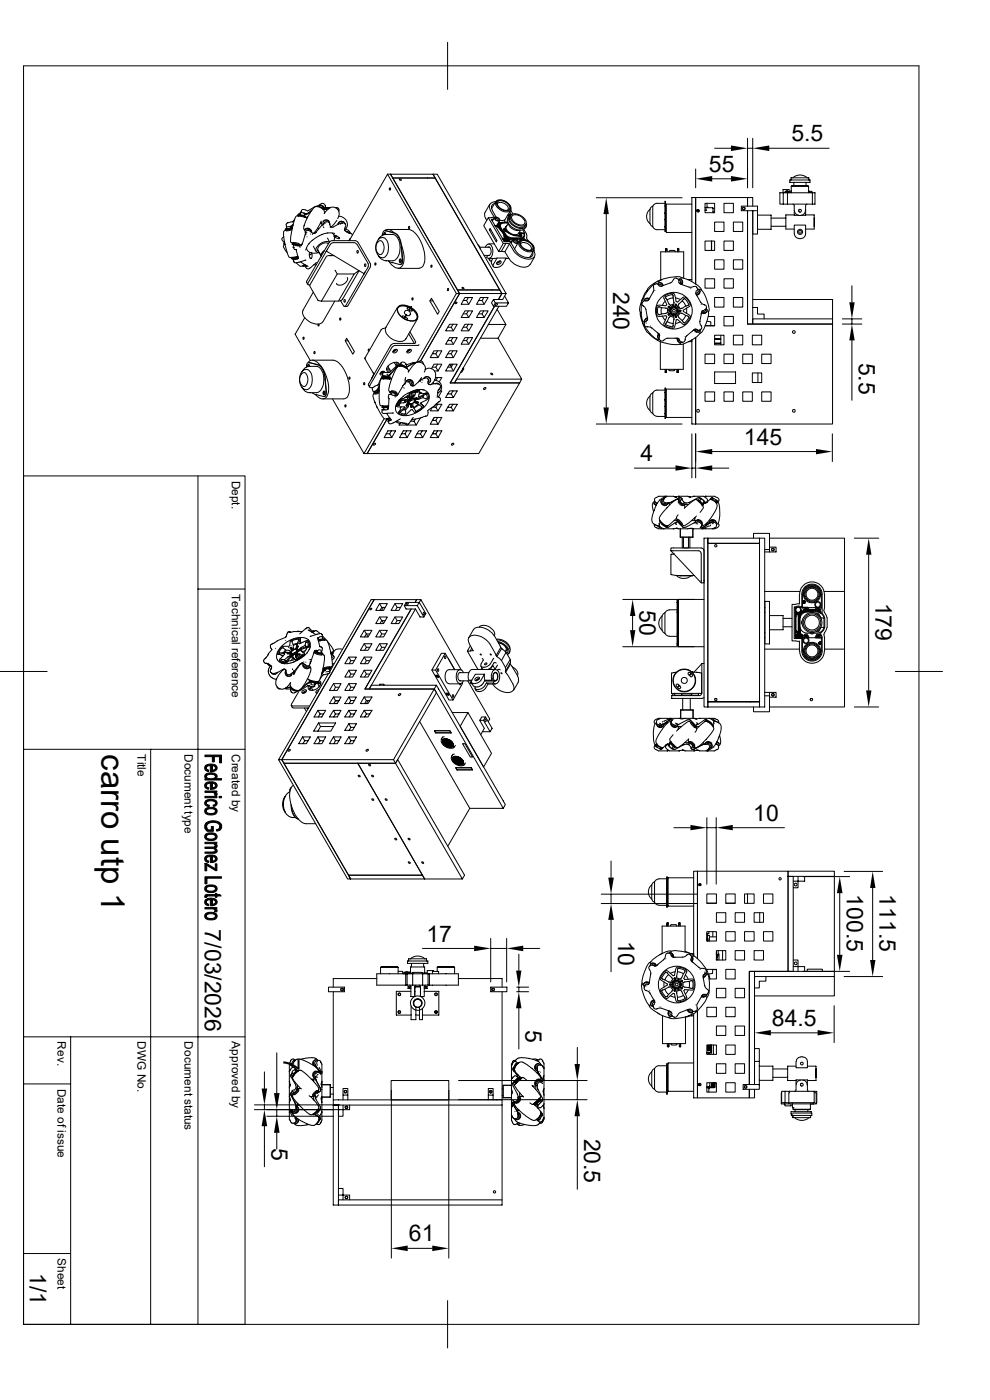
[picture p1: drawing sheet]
<svg xmlns="http://www.w3.org/2000/svg" width="210mm" height="297mm" viewBox="0 0 210 297" stroke-linecap="round" stroke-linejoin="round" font-family="sans-serif">
<defs><g id="words">
<text font-size="7" x="21.5" y="160" transform="rotate(90 21.5 160)">carro utp 1</text>
<g font-size="4.9">
<text x="167.9" y="30">5.5</text>
<text x="150.4" y="36.5">55</text>
<text x="130" y="61.9" transform="rotate(90 130 61.9)">240</text>
<text x="182.2" y="76.9" transform="rotate(90 182.2 76.9)">5.5</text>
<text x="157.8" y="94.4">145</text>
<text x="135.9" y="97.9">4</text>
<text x="135.7" y="129.5" transform="rotate(90 135.7 129.5)">50</text>
<text x="185.8" y="127.8" transform="rotate(90 185.8 127.8)">179</text>
<text x="159.8" y="174.1">10</text>
<text x="179.6" y="189.7" transform="rotate(90 179.6 189.7)">100.5</text>
<text x="186.6" y="189.7" transform="rotate(90 186.6 189.7)">111.5</text>
<text x="43.5" y="197.2" transform="rotate(90 43.5 197.2)">7/03/2026</text>
<text x="90.5" y="199.8">17</text>
<text x="131.1" y="199.6" transform="rotate(90 131.1 199.6)">10</text>
<text x="111.5" y="218.6" transform="rotate(90 111.5 218.6)">5</text>
<text x="163.7" y="217.6">84.5</text>
<text x="60.1" y="224.5" transform="rotate(90 60.1 224.5)">7</text>
<text x="57.6" y="243.6" transform="rotate(90 57.6 243.6)">5</text>
<text x="123.9" y="241.6" transform="rotate(90 123.9 241.6)">20.5</text>
<text x="86.7" y="263.4">61</text>
<text x="6.3" y="270" transform="rotate(90 6.3 270)">1/1</text>
</g>
<g font-size="2.5">
<text x="49.2" y="102" transform="rotate(90 49.2 102)">Dept.</text>
<text x="49.2" y="126" transform="rotate(90 49.2 126)">Technical reference</text>
<text x="29.2" y="160" transform="rotate(90 29.2 160)">Title</text>
<text x="39.2" y="160" transform="rotate(90 39.2 160)">Document type</text>
<text x="49.2" y="160" transform="rotate(90 49.2 160)">Created by</text>
<text x="12.2" y="220.9" transform="rotate(90 12.2 220.9)">Rev.</text>
<text x="29.2" y="220.9" transform="rotate(90 29.2 220.9)">DWG No.</text>
<text x="39.2" y="220.9" transform="rotate(90 39.2 220.9)">Document status</text>
<text x="49.2" y="220.9" transform="rotate(90 49.2 220.9)">Approved by</text>
<text x="12.2" y="231" transform="rotate(90 12.2 231)">Date of issue</text>
<text x="12.2" y="266.9" transform="rotate(90 12.2 266.9)">Sheet</text>
</g>
</g></defs>
<g fill="none" stroke="#000" stroke-width=".21">
<path d="M5 14h189.9v267h-189.9zM95 9v10M82.2 37h.6M82.2 37l14.6 25.3M82.2 37l-8.1 14.1M82.7 39.9a.21 .21 0 0 1 .1 .2 .21 .21 0 0 1-.2 .2zM82.8 37l14.7 25.3M82.8 37h9.1l.4 .8h-9zM147.6 35.9v3.9M151.1 37.9h4M151.6 31.5h3.5M158.6 29.3v10.5"/>
<path d="M158.6 31.5h1.1M159.7 29.3v10.5M163.2 31.5h12.7M167.6 38.2h4.2v.5h-4.2zM167.8 38.2v-.5h3.8v.5M168 39.5h3.4M168.1 37.8a2.25 2.25 0 0 1 3.2 0M168.4 38.7v.7M171 38.7v.7M60.2 51.7l.3 .1M60.2 50.2l-.4 .5 .4 .6M60.2 51.3l.2 .1"/>
<path d="M60.4 51.3h-.2M60.4 51.9l-.3 .4 .8 1.3M60.4 51.4l-.2 .3 .3-.1M60.4 51.9h.1M60.7 49v-.2l-.5 .3a11.5 11.5 0 0 0 1.2 5.5l1.8-.2M60.8 48h.1M61.6 48l.1 .3-.8 .2M61.7 48.3h.3M61.7 48l-.9 .1M61.7 48h.1M61.8 54.6v.1M61.8 54.7v.2"/>
<path d="M61.8 48h.2M61.8 48h.1M61.9 54.6v.1M61.9 48.6l-1.1 .2M61.9 48.5l-1 .3h-.4v-.2M61.9 48.8l-1.2 .1M62 48.3l-1.5 .3 .4-.2M62 51.8a1.31 1.31 0 0 1 1.4 .1l.2 .3M62 47.9v.1M62 54.9l.2 .3M62.1 47.8l-.1 .1M62.1 47.8h.1"/>
<path d="M62.1 47l-1.4 .5 .2 1.1M62.1 51.6l.2-.2 1.2 .3M62.2 54.9l.2 .5M62.2 47.5l-.6 .5M62.2 51.6l1.1 .3M62.3 52l-.3-.2 1 .1 .4 .3M62.4 52.5h-.2h.1a.45 .45 0 0 0 .6 .5M62.5 46.5l-.5 .6M62.5 52.1l1.1 .1M62.8 53l.4 1.5M62.8 55.8l1 .7 .8-.4M62.9 53h.1"/>
<path d="M63 54.7l.1 .2M63 54.8l.1 .1M63 54.8h.3M63.1 54.9l-.8 .2M63.1 54.9h.1M63.1 54.9l-.4 .1M63.2 54.4l-1.4 .3 1.4-.2M63.2 54.9h.1M63.2 52.2l-.9-.3-.1 .6M63.2 54.7h.1M63.2 54.5v.2M63.2 54.7l-1.4 .2"/>
<path d="M63.2 45.7l.1 .1M63.2 54.7l.1 .1M63.3 45.5l-.3 .3M63.3 54.8h.1M63.3 45.6l-.1 .2M63.3 45.8h.1M63.3 45.7a1.31 1.31 0 0 1 1.4 .1l.2 .2M63.3 54.8l-.1 .1M63.3 45.5h-.1M63.4 45.8l-.1-.1 1 .1 .4 .2M63.4 45.8l1.3 .2M63.4 45.8h.1"/>
<path d="M63.5 51.9v.3M63.5 45.4h.1M63.6 45.5h.1M63.5 45.4l-.1 .1M63.6 52.2h.1M63.6 52.5h.1M63.6 45.5h-.1M63.7 55.5l1.7 1M63.8 45.5h-.2M63.8 45.3l-.3 .1M63.8 45.1h.2M63.8 45l-.1 .6"/>
<path d="M63.9 52.1h.1M63.9 52.1v.1M63.9 44.8l-.6 .6M63.9 52.1l-.3 .1M64 51.9l-.1 .2M64 51.9h.1M64 45.1l.9 .3M64.1 51.6l-.3 .3h-.3v-.1M64.3 56.4v.2M64.3 45.2l.5 .1M64.3 56.3h.1M64.6 48.7a.86 .86 0 0 1 .9-.1 .86 .86 0 0 1 .6 .7 .98 .98 0 0 0-1.4-.5l.1 .4"/>
<path d="M64.6 45.3l-.1 .4M64.7 50h.1M64.7 56.1l-.3 .2M64.7 56.2l-.4 .2v-.1M64.7 46v.1M64.7 56.4l.2 .2M64.8 55.2h-.1M64.8 49.7v-.1l-.7 2.3M64.9 49.7h.1M64.9 55.1h.1M64.9 56.3l-.5 .2M64.9 49.4v.3"/>
<path d="M64.9 55.2l-1.4 .4a.77 .77 0 0 1-1.2-.2M64.9 48.5a.8 .8 0 0 1 1.2 .6M64.9 45.4h.1M64.9 45.3v.1M65 45.4h.1M65 52.6a1.02 1.02 0 0 0 .7 .9M65.1 50.2h.1M65.1 49.3h-.3l.1 .3M65.1 56.4l-.3 .1M65.2 46.3l-.7-.2a1.73 1.73 0 0 0-1.8-.1 16.6 16.6 0 0 0-1.1 5.3l.5 .3M65.2 56.4h.1M65.2 45.4h.1"/>
<path d="M65.2 45.3l-.1 .2-.5-.1h.2M65.2 48.9h.4l.8 .6M65.3 56.5h.1M65.4 56.6h.1M65.4 44.7h.1M65.5 48.9h-.4l-.4 .4M65.6 51.6l-.7 1.4M65.6 45.1h.1M65.7 53.6v.8l.2 .5a.86 .86 0 0 0 .3-1.2M65.7 53.6l.4 .1-.5 .4M65.7 45h.1M65.9 49.7h.1"/>
<path d="M66 44.8l-.7 .5M66.1 53.7l-.4 .4M66.2 44.5a1.78 1.78 0 0 1-1.3 .8M66.3 49.7h.1M66.3 49.5h.4M66.4 49.7h.1M66.5 52.2l.6 1.1M66.5 56.2h.1M66.5 56.2h.6M66.7 49.4h.1M66.7 49.5h-.1M66.7 49.5h.1"/>
<path d="M66.9 55.9l-1.5 1.2-.3-.1-.3-.4M66.9 55.8h.1M66.9 49.4l-.2 .1M67.1 49.3l-.5 .3M67.1 55.7l-.1 .1M67.3 43.9a1.01 1.01 0 0 1 1.2 .6M67.4 53l.8 1.3M67.4 48.3l.2 .3M67.5 53.6l-1.4 .1M67.7 43.7l-.1 .1M67.7 43.6h.2a.79 .79 0 0 1 .9 .4M67.8 50h.1"/>
<path d="M67.8 43.4l-2.6 1.3a.86 .86 0 0 0-1.2 0l-.1 .3M67.9 44l.2 .1M67.9 43.3l-.1 .1M67.9 43.4a.66 .66 0 0 1 .9-.2 .66 .66 0 0 1 .3 .8M68 47.4h.2M68.1 47.2l.1 .2M68.1 47.1l-.8 1.4-.9 1M68.1 46.9l.2 .9M68.2 47.9h.1M68.5 44.2h.1M68.5 47.9h.1M68.5 44.2l.2-.3-.5-.2 .3 .3v.2"/>
<path d="M68.5 44.3l.3 .1M68.6 46.9a.77 .77 0 0 1 .9-.1 .77 .77 0 0 1 .4 .9M68.6 46.9l-.1 .1M68.6 48.1h.1M68.7 44.1h-.2M68.7 48.3h.1M68.7 47.5l-1.8 1.9M68.8 45.3a1.44 1.44 0 0 0-1.9-1.4 7.5 7.5 0 0 0-2.5 4.4l.2 .6M68.8 44l.1 .2M68.8 44.3l-.1 .1M68.8 47.2l-.1 .2M68.8 44.3h.1"/>
<path d="M68.8 53.2l-.6 .6-.1 .5M69 44.4h.1M69 49.5l-2 1-1.5 1.2M69 43.7h.1M69 49.5h.1M69 44l1.1 .1M69.1 47.3l-.4 .1v.3M69.2 44.4h.1M69.2 47.1l.5 .1 .2 .4M69.2 53.3l-3.9 6.8v.2l.2 .1M69.3 44.3h.1M69.3 47.1l-.4 .1"/>
<path d="M69.3 53.3h-.1M69.3 46.7l.5 .2M69.3 53.3l7.8 4.7M69.4 49.4l1.6 .1M69.5 50.5l.4 .8M69.5 52.9v.1M69.6 49.4l-.6 .1M69.7 51.7a1.67 1.67 0 0 0-2.3 1.3l.1 .2M69.7 44.3l-.6 .1h-.2M69.7 44.3l-.9 1M69.7 44.3a1.43 1.43 0 0 1 2 .1 1.43 1.43 0 0 1-.1 2M69.8 47.9h.1"/>
<path d="M69.8 51.4a2.38 2.38 0 0 0-2.8 1.5 .68 .68 0 0 0 .8 .8M69.9 44.2l-.6 .1-.5-.1M69.9 47.5a.71 .71 0 0 0-.7-.8 .71 .71 0 0 0-.7 .9M70 54.2h.3M70 48.2h.1M70 47.6l.1 .5M70.1 48l.4 .2M70.4 48.2h.1M70.5 49.4l.4 .5M70.5 48.2h.1M70.9 54.2h-1.3l-.3 .2-3.6 6.2 1.7 3.1 .8 .2M71 50.3l-.2 .8"/>
<path d="M71.1 57.3l.4 .8M71.2 44.1a.51 .51 0 0 1 .6 .1 .51 .51 0 0 1 0 .6M71.4 50l-.3 .2h-.3l.1-.3 .5 .1 .6 .6-1-.3M71.4 50.1l-.4 .1M71.5 46.7l-1.3 1.5M71.5 44.3l.3 .4M71.7 47.7h.1M71.7 47.6h.1M71.7 47.6l-1.1 .6M71.8 45.9a1.65 1.65 0 0 1 1.7 1 1.65 1.65 0 0 1-.4 1.9M71.8 44.8h.1M72.1 47.6h.1"/>
<path d="M72.3 47.4l-.6 .2M72.6 47.3a.59 .59 0 0 1 .7 .3 .59 .59 0 0 1-.1 .7l-.1 .3M72.6 47.3l-.4 .1M72.7 47.4h-.3l-.2 .2M72.9 47.1a.76 .76 0 0 0-1.2 .5M72.9 47.1h.1M73.1 48.6v.1M73.1 48.7l.4 .5M73.1 48.5h.1M73.2 48.9h.1M73.2 47.5a.76 .76 0 0 0-.8-.6 .76 .76 0 0 0-.7 .7M73.2 49h.1"/>
<path d="M73.3 48.6h.1M73.4 48.6l.6 .3 .3 .5M73.4 49.1h.1M73.4 49.1h.5l.3 .3M73.5 49.1h.1M73.5 49.2h.1M73.6 49.2h.1M73.6 49.2l1 .4 .2 .3M73.7 58.9a1.47 1.47 0 0 1-.7 1.4 1.47 1.47 0 0 1-1.6-.1M73.7 49.5h.1M74.2 49.4h.1M74.4 50.5l-.4 .6"/>
<path d="M75.7 51.9l-.6-.4h-4.4l-.6 .3-.9 1.5M75.8 51.9l2.3 4M75.8 53.2h.1l.1 .2-.1 .3-.2-.3zM76.1 57.4l-1 .7M76.1 57.5h.1M76.2 57.4l-3.5 6.1-.4 .3M77.2 58.1l-3.9 6.8M77.3 58l-.1 .1M77.4 56h.2v.3l-.1 .3-.2-.3zM77.4 57.7l-.2 .4M78.1 55.9v.7M78.1 56.6l-.6 1.1"/>
<path d="M78.5 55.9v.7M78.6 56.6l-4.9 8.3-.6 .1M78.6 55.9l-2.7-4.5-.2-.2-.3-.1h-5.1l-.5 .3-4.7 8.2 .2 .7M79.6 55.8a.21 .21 0 0 1 .2 .2 .21 .21 0 0 1-.3 .2zM80.1 51.4a.67 .67 0 0 1 .8-.3 .67 .67 0 0 1 .5 .7 1.73 1.73 0 0 1-.7 2.2l-.6-.4M80.1 51.3a1.99 1.99 0 0 0 0 2.5M80.3 50.8a2.48 2.48 0 0 1 3-1.1 2.38 2.38 0 0 1 1.6 2.8 2.91 2.91 0 0 1-1.3 2.8h-.3a2.62 2.62 0 0 1-3-1.1M80.8 50.4a2.63 2.63 0 0 0 0 4.3M80.9 50.5a1.39 1.39 0 0 1 1.5 1.6 2.23 2.23 0 0 1-1 2.6l-.5-.1M81.2 49.5l-.1 .5M81.7 49.3l-.2 .5M81.7 48.9l.1 .1"/>
<path d="M81.7 48.9h-.1a1.37 1.37 0 0 1 1.9 .4M81.7 48.9l1.6 .4M81.7 48.9h.1M81.7 49a.62 .62 0 0 0-.5 .9M81.8 49.7l-.2 .1M81.8 49.7l-.2-.4-.2 .5M82.2 48.7h4.5M82.4 55.3l.9 .4M83.2 49.4a2.26 2.26 0 0 1 1.8 2.2l.1 1M83.3 49.3h.1M83.3 55.7h.1M83.3 55.7l1.5 .4"/>
<path d="M83.4 49.4a2.28 2.28 0 0 1 1.7 2.2l.1 1M84.5 56.9h4.4M84.9 54.9a.41 .41 0 0 1 .2 .4 .41 .41 0 0 1-.2 .4l-.2-.2zM85 54.9l-.2 .4 .2 .4M85.1 55.5l-.1-.2-.2 .3M85.1 52.6l.3 2.6zM85.2 51.9a5.4 5.4 0 0 1 .1 4.6 1.23 1.23 0 0 1-1.9 0l-1-1.2M85.3 55.1a.63 .63 0 0 1-.5 .9M85.4 55.1l-.1 .7-.4 .3M86.6 48.7a4 4 0 0 1 2.9 2.9 5.6 5.6 0 0 1 .2 5l-.8 .3M86.7 48a.21 .21 0 0 1 .2 .3 .21 .21 0 0 1-.2 .2zM91.5 56.3a.21 .21 0 0 1 .2 .2 .21 .21 0 0 1-.3 .2z"/>
<path d="M101.3 51.9l.4 .3 .2 .6M101.8 52.5h2.1M102.7 54.2h1.1M103 52.5a.77 .77 0 0 1 .8-.7 .77 .77 0 0 1 .7 .8 1.67 1.67 0 0 1-.9 2.2l-.3-.2M103.5 52.5l.1-.1a1.08 1.08 0 0 1 .1 1.8h-.2M103.5 54.2l-.3 .4M103.6 46.2l-1 1.7 3.2 5.4 1-1.7M103.7 51.7h1.2M103.8 48.8l.2-.3 1.4 2.5-.1 .3-1.5-2.5h.3M103.9 43.3l-1.1 2.1v.5l.5 .8M104 54.9l-.1 .3 .3 .3M104 44.7l.9 1.4-.7 .1"/>
<path d="M104.2 46.2h-.6l3.2 5.4h.5l-1 1.7h-.5M104.2 55.8l.4 .8M104.3 55.3v.5M104.3 44.2h.1M104.4 46.8l.1-.3h-.3l2.8 4.8h1.2l1.1 1.8a2.94 2.94 0 0 0 3.4 1.4 .75 .75 0 0 0 .3-1M104.4 44.7l.8 1.4M104.6 54.8l-.3 .5M104.7 46.4l-.2 .1M104.9 46.2l-.5 .7M104.9 46.1a.79 .79 0 0 1 1.1 .7 .74 .74 0 0 1-1.1-.7zM104.9 43.2a.87 .87 0 0 0-.6 .6 .87 .87 0 0 0 .2 .9M105 46.4h.5l.3 .4"/>
<path d="M105.1 46.1a.52 .52 0 0 1 .6 .2 .52 .52 0 0 1 .1 .5 .52 .52 0 0 1-.6-.1 .52 .52 0 0 1-.1-.6zM105.2 42.8l-.9 1.5M105.2 42.8a1.15 1.15 0 0 0-1.3 .5 1.15 1.15 0 0 0 .2 1.4M105.2 47.9v.1M105.3 42.6a2.3 2.3 0 0 1 3.1 1.8 1.01 1.01 0 0 1-1.4 .5 2.35 2.35 0 0 1-1.9-1.9zM105.4 42.8h-.1M105.4 42.8a2.05 2.05 0 0 1 2.9 1.4 .93 .93 0 0 1-1.4 .5 1.79 1.79 0 0 1-1.5-1.9zM105.4 47.8h-.4v.2l.2-.1M105.4 47.8h.1M105.4 54.7l-1.7 .1 .2 .5M105.5 47.8h.1M105.5 54.7h1.9l-.8 1.3a1.59 1.59 0 0 1-2 .6v-.4z"/>
<path d="M105.5 47.8l-.1 .1M105.5 55.6l.7-.2a.53 .53 0 0 1-.2 .6 .53 .53 0 0 1-.6 0zM105.5 47.9l-.4 .1M105.5 43.4a.72 .72 0 0 1 1.2-.3l.9 .5a.63 .63 0 0 1 0 1M105.5 47.6l.1 .5M105.5 42.8a1.66 1.66 0 0 1 2.4 .6 .69 .69 0 0 1 .2 .9 .69 .69 0 0 1-.9 .3 1.73 1.73 0 0 1-1.7-1.8zM105.6 48.1l1.5 1.9 .3 .5v.3h.2M105.6 47.9l.1 .2M105.6 47.6l.1 .1M105.7 48l1.5 1.9 .4 .9M105.7 48l-.1 .1M105.7 47.6l.1 .1"/>
<path d="M105.7 47.3v.1M105.8 47.5v.1M105.8 48.1l1.5 1.9 .4 .8h.1M105.9 48l-.1 .1M105.9 48l1.5 1.9 .4 .9M105.9 48.2v.1M105.9 47.8l.1 .1M105.9 55.3l-.1 .2-.3 .1M106 47.7l.1 .1-.1 .4M106 48l-.1 .1M106 46.8l-.4 .7M106 47.4h.1"/>
<path d="M106 47.2l-.3 .2M106 47.2h.1M106 48.4h.1M106.1 47.4h.1M106.1 47.4v.1M106.2 48.1l.4 .8M106.2 55.3l-.4 .4-.5 .1M106.2 47.4h.1M106.2 48.1l-.1 .2M106.2 47.6l-.2 .4M106.2 47.5l-.4 .3 .1 .2M106.2 47.4v.1"/>
<path d="M106.3 47.4h.1M106.3 48.7v.2M106.3 47.4l-.1 .1M106.3 47.3l-.1 .1M106.3 47.3h.2M106.3 47.3v.1M106.4 47.4h.1M106.4 53.3l.7 .1M106.4 47.4l-.4 .1a.39 .39 0 0 0-.2 .6M106.6 50.5l.5 .1h-.3M106.6 50.6h.2M106.6 50.7h.5l-.3 .3"/>
<path d="M106.7 49.4l.2 .3M106.8 50.6l-.2 .1 .2-.1M106.8 50.6v.1M106.8 48.6v.3l.6 .2M106.8 51h.1M106.8 50.1l.3 .4M106.8 51.1l.2-.1v.3M106.9 49.7l.2 .3M106.9 49.7l-.1 .3M106.9 51.1h.1M106.9 49.5l.2 .2M106.9 49.7h.1"/>
<path d="M107 50.3h.1M107 50.2l.4 .3M107 51l-.1 .1M107 50.8h.1M107 48.7h.3l.1 .2M107.1 46.8v.3M107.1 46.6l-.5 .2-.6-.1M107.1 50.7l.3 .4zM107.1 48.6l.3 .1v.2h-.3zM107.1 50.5l.3 .6M107.1 50.5h.3M107.1 50.5l.3 .5"/>
<path d="M107.2 50.7v.1M107.2 50.8h.1M107.2 47.2h.1M107.3 48.1l-.2 .4-.3 .1 .3 .4 .4 .1M107.3 50.9h.1M107.3 51h.1M107.4 54.8h.6M107.4 51.6l.7 .1M107.4 50.6v.1M107.4 51.1h.6M107.4 51v.1M107.4 51.1h.1"/>
<path d="M107.4 50.2l.1 .1M107.4 48a1.42 1.42 0 0 0 1.2 1.7l.8 .1 .6-.3M107.4 50.5l.1 .3 .2 .1-.1-.2M107.5 50.6h-.1M107.6 47.8l-.5 .7M107.6 50.5h.1M107.6 50.8h.1M107.6 50.7l.3 .2-.1-.2M107.6 50.6h.1M107.6 50.6v.1M107.6 50.9h.1M107.7 47.1l-1.7 .1-.4 .3"/>
<path d="M107.7 51.1h.3M107.7 50.4l.9 .2M107.7 51.1l-.1 .2 .1-.2h-.4l-.1 .2M107.7 47.2h-.6a1.38 1.38 0 0 0-1.5 .6l.1 .2M107.7 47.2l-.2 .1M107.7 47.3a1.66 1.66 0 0 0-1.4 .2l-.1 .7M107.7 45.6l-.6 1.1M107.8 50.5l.3 .5h-.7M107.8 50.8v.1M107.8 50.8h.1M107.8 47.4l-.4 .6M107.9 45.7h.2"/>
<path d="M107.9 51.1h.1M107.9 47.5a2.04 2.04 0 0 0 2.4 1.3M107.9 54.8a3.7 3.7 0 0 0 4.1 1.7l.4-.4M108 51.1h.1M108 51.2v.1M108 51.1v.2M108 51.3h.1M108 50.8l.8 .1M108.1 51.7a5.4 5.4 0 0 0 2 2.6 2.77 2.77 0 0 0 3.2 .3 1.17 1.17 0 0 0-.1-1.5h.1M108.1 51.7l-1 1.7 .8 1.4M108.1 51l-.7 .1M108.2 45l.3 .5h-.7l-.1 .2 .2 .2"/>
<path d="M108.2 51.3h.1M108.2 44.4v.1M108.3 51.3h.1M108.3 45.7a1.54 1.54 0 0 0 1 2.2 1.46 1.46 0 0 0 2.3-.3M108.3 51.4h.1M108.3 51.2l-.3 .1M108.3 51.2l.3 .1M108.4 51.4h.1M108.4 45.6l-.4-.1-.1 .3a1.84 1.84 0 0 0 1.1 2.6 1.88 1.88 0 0 0 2.4 0M108.4 51.3h.1M108.4 51.3v.1zM108.4 51.3l-.1 .1"/>
<path d="M108.4 51.3l.1 .1M108.5 51.3h.1M108.5 51.4h.1M108.5 51.3v.1M108.5 51.5h.1M108.5 45.6a2.39 2.39 0 0 1 3.1 1.8l-.1 .2a1.82 1.82 0 0 1-2.4-.3l-.6-.5a.86 .86 0 0 1 0-1.2zM108.5 45.6a.91 .91 0 0 0-.7 .7 .91 .91 0 0 0 .4 .9 2.78 2.78 0 0 0 3.1 1.1 .71 .71 0 0 0 .3-1M108.6 50.9v.1M108.7 51l.1 .1M108.8 45.4l-.5-.8-.4 .8M108.8 50.9l-.4 .7M108.9 51.1l.5 .1 .3 .4"/>
<path d="M109.1 50.9a.52 .52 0 0 1 .5 .1 .52 .52 0 0 1 .1 .6 .52 .52 0 0 1-.5-.2 .52 .52 0 0 1-.1-.5zM109.1 50.8l.1-.2 .4 .2 .2-.2-.2 .3M109.9 51.4l-.3-.5h-.8v.2l.4 .4 .6 .1M110 50a4 4 0 0 1-2.5-.9 3.3 3.3 0 0 0 2.5 .9M110.1 49.4l.1 .1M110.1 51.2l-1 1.6M110.1 49.8h.3l.1 .2M110.2 49.5l1.1-.1-.1 .2h-.5M110.2 49.5h.5M110.2 49.3v.1M110.2 51.1a2.3 2.3 0 0 1 3.1 1.7 1.01 1.01 0 0 1-1.4 .6 2.35 2.35 0 0 1-1.9-1.9zM110.3 51.2a2.05 2.05 0 0 1 2.9 1.5 .93 .93 0 0 1-1.4 .4 1.79 1.79 0 0 1-1.5-1.9z"/>
<path d="M110.3 51.3h-.1M110.4 50.9h.1M110.4 48.9l-.4 .6M110.4 51.9a.72 .72 0 0 1 1.2-.3l.9 .5a.63 .63 0 0 1 0 1M110.4 51.3a1.66 1.66 0 0 1 2.4 .6 .68 .68 0 0 1 .2 .9 .68 .68 0 0 1-.9 .3 1.73 1.73 0 0 1-1.7-1.8zM110.6 50.8l-.1 .1M110.6 49.5v.3M110.7 49.9l-.1 .3-.6-.2 .4 .2 .3-.1M110.7 50.1v.1M110.9 48.8l.4 .6M111 50.3l-.2 .2-.5 .1h-1.6M111 50.3l-.4 .5-1 .1"/>
<path d="M111.1 50.5l-.3 .3M111.1 50.5l.1 .2-.1 .1M111.1 50.1l-.1 .2M111.1 48.7l.6 1M111.2 49.6l-.1 .6-.7 .3h-1.8l-1.1-.5M111.2 46.6a.76 .76 0 0 1 0 1 .76 .76 0 0 1-1 .1 1.95 1.95 0 0 1-1.7-1.8 1.56 1.56 0 0 1 2.4 .4l.2 .3M111.2 50.7l.3 .3M111.2 49.5v.2M111.3 49.7v.4l-.2 .3M111.6 48l-.2 .4M111.7 49.7v.8M111.7 50.5l.1 .2"/>
<path d="M111.8 50.7l.3 .4M112.1 51.1v.1M112.4 54.5v.1M113.2 52.9l-.1 .1M113.3 53.1l-.9 1.5M113.4 54.5l-1 1.7M126.5 42h18.2M128.6 45.4v41M137.9 47.4l.2 .4 .4 .3M137.9 44.5a1.89 1.89 0 0 0 0 2.9M138.5 43.7v3.8a.96 .96 0 0 0 .9 1.2h1.7M138.5 43.7a1.39 1.39 0 0 0-.6 1.8v1.9"/>
<path d="M139.1 59.9a2.54 2.54 0 0 0-1.8 1.9M139.9 60h.4l.3 .6M139.9 59.6h-.4a7.4 7.4 0 0 0-2.7 3l-.2 .6 .1 .6M140.4 59.4l-.3 .1M141.1 43.7v-1h.1v6.4h-.1v-1M141.1 45.2v1.4M141.1 46.6v1.5M141.1 45.2h.1M141.1 46.6h.1M141.1 48.1h.1M141.1 43.1h-1.9l-.7 .6M141.2 43.7h-.1v1.5"/>
<path d="M141.2 52.8v.6M141.3 52.7l-.1 .1zM141.3 52.7l.2 .1v.6M141.4 52.9v.2M141.9 53.3v.1M142.2 53.1h.8M142.2 53.2l-.2 .1M142.2 60h.1M143 53.2l.2 .1M143.3 53.3v.1M143.7 52.8v.6M143.8 52.7l-.1 .1z"/>
<path d="M143.8 52.8v.6M143.8 52.7l.2 .1v.6M143.8 60h.1M143.8 52.9v.2M143.9 59.3l.6-.3a6.6 6.6 0 0 1 3.7 1.7l.6 .9M144 59.4l-.1 .5M144 59.4l-.7-.4-.3 .2-.5 .7-.3 .1M144 59.4l.4 .3-.2 .5M144 59.4l.4-.2 .2 .2 .1 .2-.2 .7M144 59.9l.4 .3M144.5 59.3l.3 .4-.2 .6M144.7 59l-.3-.2a7.2 7.2 0 0 0-4.1 .6l-.5 .3-.3 .5"/>
<path d="M144.8 59.6l-.1 .7M145 59v-5.6h-4.8v6l-.7 .2M145.9 59.3h.9M146.8 43.3h-5.4v6h5.4M147.6 41.9h-.8v17.8M147.6 41.9v18.3M147.6 41.9h11v1.8v-1.8h1.1v1.8M147.8 44.7h.1M147.8 44.8h.1M147.9 44.5v.5M147.9 44.6l-.1 .1M148.2 44.5v.5"/>
<path d="M148.2 44.6h.1M148.2 44.8h.1M149.6 44.6h.3M149.6 44.1h.3M149.6 44.5h.3M149.6 43.1h2v2h-2zM149.6 51.1h2v2h-2zM149.6 59.1h2v2h-2zM149.9 44.1l1.3 .1M149.9 44h.1M149.9 44.5h.1M150 43.9l.2 .2"/>
<path d="M150 43.1v.9h-.4M150.9 51.3h.1M151 51.1v2zM151.2 44.2h.1M151.2 44.1h.1M151.3 44.2v.9M151.3 44.8v.3M151.6 47.1h2v2h-2zM151.6 55.1h2v2h-2zM153.6 51.1h2v2h-2zM153.6 59.1h2v2h-2zM153.6 43.1h2v2h-2z"/>
<path d="M155.6 47.1h2v2h-2zM155.6 55.1h2v2h-2zM157.3 43.7h3.4v1h-3.4zM158.6 45.1v23.6h18v21.3h-29M160.7 44.6v5.1h-1v-5v24h-1.1v-24M160.7 45.6h2.9v3h-2.9M163.6 46.3h3.1M163.6 48h3.1M165.4 40.9h.8v2.4h-.8zM166.2 40.9h.8M166.5 40.7l.9 .1zM166.6 40.8v.1"/>
<path d="M166.7 40.8v.1M166.8 40.7v-.2l.1 .2M167 40.7l.1-.2v.2M167 40.9h5.3M167 40.9v2.4h-.8M167.3 40.8v.1M167.3 40.9h.5M167.8 40.7h-.4v.2v-.7h-1.3v.7M167.9 40.9v-1.4h3.6v1.4M167.9 40.4l-.1 .5M168.2 43.3l.3 .3v1.1M168.5 44.9v.8h.9"/>
<path d="M168.5 49.6v-1.8h2.4v2.1l-.5 .6-.5 .1M168.5 45.6h-1.8v3h1.8M168.5 49.6l.3 .7 .7 .3M168.5 44.7l.3 .7 .7 .3M169.5 50.6h.4M169.5 45.7h.4M169.6 44.4l-.2 .4 .4 .2M170.9 44.5a1.1 1.1 0 0 1-1 1.2M170.9 45.6h1.8v3h-1.8M171.2 43.3l-.3 .3v2.1h-.9M171.5 40.7l.1 .2M171.5 40.6h.8v.3"/>
<path d="M171.5 40.9h.8M171.5 40.4l.1 .2M172.3 40.9h.6v2.4h-.6M172.3 40.9v2.4h-5.3M172.8 46.3v1.7M63.9 79.4a.67 .67 0 0 1 .8-.3 .67 .67 0 0 1 .5 .7 1.73 1.73 0 0 1-.7 2.2l-.6-.4M64 79.3a1.99 1.99 0 0 0 0 2.4M64.1 78.8a2.48 2.48 0 0 1 3-1.1 2.38 2.38 0 0 1 1.6 2.8 2.91 2.91 0 0 1-1.3 2.8h-.3a2.48 2.48 0 0 1-3-1.1M64.3 65.8a1.79 1.79 0 0 0 1 2.2 2.4 2.4 0 0 0 3.2 .3M64.3 71.5a.21 .21 0 0 1 .2 .3 .21 .21 0 0 1-.2 .2zM64.6 78.4a2.59 2.59 0 0 0 0 4.2M64.6 67.4l-2 3.5 3.2 5.6"/>
<path d="M64.7 78.4a1.39 1.39 0 0 1 1.5 1.7 2.23 2.23 0 0 1-1 2.5h-.5M65.4 76.9a1.21 1.21 0 0 1 2 0l.9 1.1M65.4 76.9h.3M65.5 77.3l-.2 .5M65.5 60.5h.2M65.6 77a.63 .63 0 0 0-.6 .9M65.6 77.4l-.1 .3M65.7 77.7l-.3-.4-.2 .5M65.7 77l-.2-.1 1.6 .4M66.2 76.4h4.4a4 4 0 0 1 2.8 3 5.6 5.6 0 0 1 .3 4.9l-.8 .3M66.5 62l-2.2 3.8M66.7 74.6a.21 .21 0 0 1 .1 .2 .21 .21 0 0 1-.2 .2z"/>
<path d="M67.1 77.3a2.26 2.26 0 0 1 1.7 2.3l.1 1M67.1 77.3a2.02 2.02 0 0 1 1.7 1.8l.2 1.5M67.5 63.7h.1M67.5 68.7l.1 .5v-.5M68.2 63.9h.1M68.2 63.9l3.3-5.8h3.6l-3.3 5.8M68.5 78.3a6.8 6.8 0 0 1 .9 5.6 1.26 1.26 0 0 1-2.2 .1l-.3-.3M71 63.9l-2.5 4.4M71.8 63.9h.1M72.1 67.5a.21 .21 0 0 1 .2 .2 .21 .21 0 0 1-.2 .2zM72.3 63.8l-4.1 .1M72.3 63.8l.6 1.1 .2 .1 .2-.1"/>
<path d="M73 63.6h.2l.1 .2-.2 .3-.2-.3zM73.2 72.3h.7M73.5 71.8l1.7 2.8-.4 .5-1.6-2.8zM77.4 75.9v.2M77.4 76.2l1.8 2.9 .3 .1M77.4 75.9h.1M78.4 74.3l-.2-.3-.1 .3 .1 .2M79.4 79.2l-.6 1.2 .2-.4M80.9 80l-.1 .4M81 78.8l-.1 .1M81.1 80l.1 .1 .3 .1h1.3v-.2M81.1 80l-.1 .1h.1"/>
<path d="M81.2 80h.1M81.2 79.7l-.2 .3M81.2 79.8l-.1 .2M81.2 78.7l-.1 .3h-.4M81.2 79.8h.7M81.4 79.8h.1M81.4 79.8l-.2 .2M81.4 78.7l-.3 .4-.5 .1M81.5 79.8h-.2h.6M81.5 80h-.3h1.6h-.4M81.5 79.8l-.3 .2M81.6 79a.57 .57 0 0 0-.6-.1 .57 .57 0 0 0-.4 .6h.6"/>
<path d="M81.7 69.6h.1M81.8 69.6l-.7 .2-.2 .2-3.5 5.9M82 78.1l.6 .2M82 78.4l.7 .1M82.1 79.4h.2M82.2 79.8h-.3M82.3 77.7l.6 1.1M82.3 77.7l.1 .2M82.3 79.9h.1M82.4 79.8h.1M82.4 79.8a.39 .39 0 0 1-.6 .2h-.3v-.2M82.5 79h-.6a.46 .46 0 0 0-.7 .3v.5"/>
<path d="M82.5 79h.1M82.5 79.7h.1M82.5 79.7l-.1 .1M82.7 78.9h.1M82.8 79.3h.1M82.9 79.4h.1M82.9 73.2l-3.9 6.9M83.5 74.4l.7-.2a.52 .52 0 0 1-.2 .6 .52 .52 0 0 1-.7-.1zM83.6 76.9l.1 .1M83.7 76.9l.4 .8M83.7 74.2l-.1 .1M83.9 74.1l-.1 .2-.4 .1"/>
<path d="M84 77.9v.1M84 77.9l-1.2 1.5-.7 .4M84 78l-1.4 1.7M84 77.9l.2-.1-.2 .2M84.1 77.7l-1.6 1.3M84.2 77.8h.1M84.2 74.1l-.4 .4-.5 .1M84.2 77.9h.1M84.2 76.8l-.2 .7M84.2 77.8v.1M84.3 65.2l-2.4 4.2a2.09 2.09 0 0 0 1.3 2.6 2.25 2.25 0 0 0 2.9-.1l2.5-4.3M84.4 65.3a2.13 2.13 0 0 1 2.6 .1"/>
<path d="M84.4 77.8l-.2 .1M84.4 77.7v.1M84.4 77.7h.1M84.4 77.7h.4M84.4 77.7l-.2 .1M84.5 77l-.3 .6M84.5 65a2.33 2.33 0 0 1 2.6 .2l-.2 .5 .3-.5a2.03 2.03 0 0 1 1.3 2.4 2.33 2.33 0 0 1-3.2-.2l-.8-1a1.1 1.1 0 0 1 0-1.4zM84.7 77.3a1.12 1.12 0 0 0-1.8-.1l-.5 .4a.71 .71 0 0 0-.4 .8 .71 .71 0 0 0 .7 .6M84.7 77.6l-.3 .1M84.8 77.6h.1M84.9 77.4l-.2 .2M84.9 77.6a1.22 1.22 0 0 1 1.5 .5"/>
<path d="M84.9 77.6a1.92 1.92 0 0 1 1.5 .5M84.9 77.5l.2-.1 .7 .2M84.9 77.6h.1M85 77.5l.6 .1M85 77l-.9 .7M85.1 77.4l.1 .1M85.2 77.7l.9 .4M85.3 77.4v.1M85.9 67.2l-.4-.2-.2 .1 .2 .3 .5 .3h.4v-.2l-.4-.3M86 77.3l.2 .1v.2M86 77.1h.1M86.1 67l-.2 .5 .2-.5"/>
<path d="M86.1 66.8v.2zM86.2 66.9l.1-.1a.51 .51 0 0 1-.5-.8 .51 .51 0 0 1 .9 0l.2 .1a.52 .52 0 0 1 0 .8M86.2 66.8l.3 .2 .4-.2M86.4 77.3h.1M86.4 65.4l.2 .2M86.4 65.3l.1-.1 .5 .2M86.4 65.3v.1M86.4 74.4l.8-.2a.52 .52 0 0 1-.3 .6 .52 .52 0 0 1-.6-.1zM86.5 77.8h.1M86.5 65.7l.6 .3M86.6 77.6h.1M86.6 78.9a1.06 1.06 0 0 0-1-1.1 1.02 1.02 0 0 0-1.7 .6 9 9 0 0 0-1.4 4.5l.3 .3"/>
<path d="M86.6 79l.8-1.2a1.44 1.44 0 0 1 1.8-.9 1.44 1.44 0 0 1 1 1.7l-.2 .4M86.7 74.2l-.2 .1M86.7 70.8l1.2 2.1M86.9 74.1l-.1 .2-.4 .1M87 70.4l1.1 2M87 65.4l.4 .3-.1 .3h-.2M87.1 65.2a2 2 0 0 0-2.7 .1 2.47 2.47 0 0 0 2.2 2.6l.4 .1a1.11 1.11 0 0 0 1.5-.4 1.11 1.11 0 0 0-.4-1.5l-.9-.8M87.1 65.4a1.99 1.99 0 0 1 1.3 2.2M87.1 74.1l-.3 .4-.5 .1M87.2 65.1v.1zM87.2 65.1v-.1v.1M87.5 63.2a.21 .21 0 0 1 .1 .2 .21 .21 0 0 1-.2 .2z"/>
<path d="M87.5 77l-1.2 .4a.82 .82 0 0 0-1.2-.4l-.2 .4M87.5 77.2l-1.3 .7M87.6 77.1l-.1 .1M87.6 77.1l-1.1 .6-.4 .1M87.7 77.1h.1M87.8 77h.1M87.8 77l-.2 .1M87.8 77l-.1 .1h.2M87.8 77l-.3 .2M87.9 77.1h.1M87.9 72.9h-4.3l-.6 .3M87.9 77v.1"/>
<path d="M87.9 77h.2M87.9 77l.2 .1M88 77h.1M88.1 72.4l.1 .2-.3 .3M88.5 76.8h.1a.78 .78 0 0 1 .8-.2 .78 .78 0 0 1 .5 .7M88.6 76.8l-1.1 .1M88.7 73.3h-4.9l-.4 .2-5 8.4M88.9 73.2h-.2M90.2 78.4a1.46 1.46 0 0 1 1.8 .1 1.46 1.46 0 0 1 .4 1.7l-.5 .9-.5 .5M90.2 78.4h.1M91.2 63.8h.7M91.5 63.3l1.7 2.8-.4 .6-1.6-2.9z"/>
<path d="M91.5 78.2l.6-.9h1.6l-.8 1.4M91.9 74.8l.1 .3M92.1 74.4h1.6l-.8 1.5h-1.6zM92.2 78.7h.7M92.5 75.1l.4 .8M92.5 77.9l.4 .8M92.8 77.3l-.3 .6h-.8M92.8 74.4l-.3 .7h-.8M95 61.2a.21 .21 0 0 1 .2 .2 .21 .21 0 0 1-.2 .2zM95.4 74.4h1.6l-.8 1.5h-1.7zM95.4 68.8h1.6l-.8 1.4h-1.7zM95.4 71.6h1.6l-.8 1.4h-1.7z"/>
<path d="M95.4 77.3h1.6l-.8 1.4h-1.7zM95.5 77.3l.1 .4 .1-.4M95.7 77.9l.5 .8M95.7 75.1l.5 .8M95.7 69.4l.5 .8M95.7 72.3l.5 .7M96.1 71.6l-.4 .7h-.7M96.1 68.8l-.4 .6h-.7M96.1 74.4l-.4 .7h-.7M96.1 77.3l-.4 .6h-.7M96.8 62.3l-8.4 14.5M96.8 62.3h.7"/>
<path d="M97.5 62.3h9l-.8 1.2 .8-1.2h.9l-.8 1.2h-1.9M97.5 62.3l-8.3 14.3M98.1 78.3h.3l-.4 .7h-.3M98.3 78.1l.1 .2M98.6 68.8h1.6l-.8 1.4h-1.6zM98.6 63.1h1.6l-.8 1.5h-1.6zM98.6 66h1.6l-.8 1.4h-1.6zM98.6 71.6h1.6l-.8 1.4h-1.6zM99 72.3l.4 .7M99 69.4l.4 .8M99 66.6l.4 .8M99 63.8l.4 .8"/>
<path d="M99.4 66l-.4 .6h-.7M99.4 63.1l-.4 .7h-.7M99.4 68.8l-.4 .6h-.7M99.4 71.6l-.4 .7h-.7M101.9 63.1h1.6l-.8 1.5h-1.6zM101.9 66h1.6l-.8 1.4h-1.6zM101.9 71.8h3.8M102.3 66.6l.4 .8M102.3 63.8l.4 .8M102.6 63.1l-.3 .7h-.8M102.6 66l-.3 .6h-.8M103.6 68.8h3.7"/>
<path d="M104.4 61.5h-7.4l-13.7-23.7h9l13.7 23.7M104.7 63.5l.4 .8-.4 .7-.4-.7zM105.1 64.3h2.8M105.5 65.6l1.8 3.2-1.6 3M105.7 71.8l5 8.6h-13.8l-.5 .8h13.8l.5-.8M105.8 65l-9.4 16.2h-.9l9.4-16.2-9.4 16.2h14.7l-8.6 15h-23.7M106 61.5l.5 .8-14.6-25.3h.9l14.6 25.3M106 61.5h-9l.5 .8M107.1 62.8l.8 1.5-.5 .7h-2.7M135.8 66.3a7.9 7.9 0 0 0 1.6 4.3l.6 .2M136.1 66.2v.1M136.4 68.1v.5a9.9 9.9 0 0 0 2.7 3.2l.8 .2"/>
<path d="M136.6 63.2l-.2 .3a6.7 6.7 0 0 0-.3 3.9l.2 .6 .4 .5M136.8 64.1h.1M136.9 63.8h-.1a.64 .64 0 0 0-.5 .4 .64 .64 0 0 0 .1 .7l.4 .3 .2 .5M136.9 63.8h.4M137 65.6h.1M137 68.2a.58 .58 0 0 0-.3 .7 .58 .58 0 0 0 .6 .4l.6 .1 .4 .2M137 65.7l.4 1.9M137.1 68.5h.1M137.1 68.6h.1M137.2 63.3h.5M137.2 64.1h.1M137.3 61.6a7.7 7.7 0 0 0-1.6 4l.3 .9"/>
<path d="M137.3 67.9l-.2 .3M137.3 67.5l-.6 .4v.2M137.3 67.6l-.5 .3v.4M137.3 67.4l-.4 .3M137.4 67.6h.1M137.4 67.6l-.1 .3-.4 .3M137.5 63.7l-.3-.1-.2 .2M137.6 63.6h.1M137.6 63.6l-.2 .2M137.6 63.5l-.6-.1-.3 .4M137.7 63.4l-.5-.2-.4 .3M137.7 63.4l-.1 .2"/>
<path d="M137.7 63.4h.1M137.7 70.8l.9 .8 1 .6M138 69.2h.1M138.2 69.5h.1M138.2 69.6l1.5 1.2M138.6 61.8l-.9 1.6M138.6 61.9h.1M138.6 61.8h.1M138.9 61.6h.1M139.3 66.8l.5 .3 1.5-.1 .1 .2M139.3 72l.3 .2a8 8 0 0 0 3.9 .9l.6-.1 .5-.4M139.6 60.3a.53 .53 0 0 1 .6-.2 .53 .53 0 0 1 .3 .5"/>
<path d="M139.7 60.4h.5l.1 .3M139.7 60.5l.1 .2M139.7 65.1l-.2 .5 .2 1.2M139.7 60.4l-.1-.1a.59 .59 0 0 0-.7 0 .59 .59 0 0 0-.3 .6v.9M139.7 66.7h.1M139.7 70.8h.1M139.7 70.8l-.2 .6 .2 .4M139.7 70.8l-.2 .5M139.7 70.8l.3 .3M139.9 60.8h.1M139.9 70.9l-.3 .6 .2 .3M139.9 71.5v.5l.4 .3 1.4-.5"/>
<path d="M139.9 60.6l.5 .1M139.9 71.1l-.1 .4M139.9 65.1l.4 .2M140 65.1h-.3M140 66.8h-.3M140 71.2l-.1 .3M140.1 72.5v5.9h4.8v-5.4M140.1 71.7h.1M140.2 71.5h.1M140.3 60.7h.1M140.3 60.1l.4 .5M140.3 65.3h.1"/>
<path d="M140.3 66.6h.1M140.3 65.3l1 .1 .9 .4M140.3 65.2v1.4M140.3 66.6l-.4 .2M140.4 60.7h.1M140.5 67.1l.6 .8M140.5 60.6l-.1 .1M141 62.7l-.2 .4 .6 1.5-.1 .3-1.5-.2-.4 .2-.1 1.9M141.1 62.7l.7-.3 .9-.2 .3 .1 .5 1.7M141.1 69.1l.7 .4 .9 .1M141.1 78.4v.6h.3v-.6M141.1 63.9l-.6 .9"/>
<path d="M141.2 63v.1M141.2 63.1l.1 .2M141.2 68.8v.2M141.2 68.9l1.4 .4M141.2 65.4h.1M141.2 62.9v.1M141.3 78.7v.1M141.3 68.6l-.1 .2M141.3 68.6h.1M141.3 63.3h.1M141.3 66.5l-1 .1M141.3 63.3l.2 .3"/>
<path d="M141.4 78.4v.6M141.4 79h-.1M141.4 67.2l-.6 1.5 .2 .4M141.5 68.2h.1M141.5 63.6h.1M141.5 63.6l.4 .9M141.5 68.2l1.3 .4M141.5 68.2l-.2 .4M141.6 71.8h.1M141.6 65.5v.8M141.8 66.7l.1 .1M141.8 65.2l.1-.1 .5 .3"/>
<path d="M141.9 65.2l.3 .3M141.9 78.4h.1M141.9 65.9h.1l-.1 .1zM141.9 78.4l.2 .2M141.9 64.5h.1M141.9 64.5l.7 .7M142.1 78.7h.9M142.2 66.1v.1M142.2 66.1l-1 .4M142.2 65.7l-.1 .1h.1M142.2 66.1h.1M142.2 60l-1.7 .6"/>
<path d="M142.2 65.8v.2M142.2 66.1v.2M142.2 67.1l.7 .2M142.2 65.5h.1M142.2 66.3h.1M142.2 66.3l-.5 .4 .2 .1M142.2 65.5v.2M142.2 66.3l.1 .1M142.2 66.3l-.3 .3M142.3 65.4h.1M142.3 66.5h.1M142.3 65.5h-.1"/>
<path d="M142.4 66.5l-.5 .3M142.4 65.4l-.5-.4-.2 .1 .5 .4M142.4 66.5l.4 .2M142.4 65.4v.1M142.4 65.5h.1M142.4 66.3v.1M142.4 66.4v.1M142.4 65.3l-.1 .1M142.5 66.6h.1l-.7 .8-.4 .8M142.5 65.2l-.1 .2M142.6 66.9l.1 .1-.1 .1zM142.6 66.7h.1"/>
<path d="M142.6 65.2h.1M142.6 62.5h.1M142.6 65.2h-.1M142.6 62.5l-1.3 .4M142.7 62.6l.1 .2M142.8 68.7h.1M142.8 63.2h.1M142.8 69.1l-.2 .3M142.8 63.2l-1.3 .4M142.8 69.1h.1M142.8 63.2l.2 .9-.2 1.1M142.8 68.7v.4"/>
<path d="M142.8 62.8h.1M142.8 62.8v.4M142.8 66.7v.1h.1M142.8 66.8l.2 .9-.2 1M142.8 66.7v.1M142.8 65.1l-.2 .1M142.8 66.8h.1M142.8 65.1h.1M142.9 66.7h.2M142.9 64.6l-.7 .2M143.1 65.1l-.3-.1v.2M143.1 66.8l.2 .5"/>
<path d="M143.1 78.4l-.1 .2M143.1 66.7v.1M143.1 65.1v.1M143.1 65.1h.1M143.1 66.8h.1M143.2 65.2v.1M143.2 66.6h.1M143.2 78.4h.1M143.3 63.2l1 .3M143.3 65.2l.2 .1M143.3 64.6l-.2 .5M143.3 64.6h.2l-.2 .6h-.1z"/>
<path d="M143.3 66.7l.2 .5-.1 .2-.3-.6M143.3 66.7l.2 .5M143.3 65.2h.1M143.3 66.7h.1M143.3 66.7l-.2 .1M143.3 67.2l.1 .1M143.4 64.6h-.1M143.4 64.6h.1M143.4 67.3h.1M143.4 64l.3 .1M143.5 66.5l-.2 .1M143.5 67.2l-.1 .1"/>
<path d="M143.5 64.7l-.1 .5M143.5 67.9l-.4 1.4-.1 .3-.3 .1M143.5 65.4l.2 .1M143.5 66.6l.5 .8M143.5 65.3v.1M143.6 66.5h.1M143.6 65.3h.1M143.6 65.3l-.1 .1M143.6 78.4v.6h.2M143.6 71.8h.1M143.7 65.9h.1M143.7 66.3l-.2 .2"/>
<path d="M143.7 71.8h-2.1M143.7 65.6h.1M143.7 64.1l1.4-1.1a2.25 2.25 0 0 1 1.3 1.5M143.7 71.8h.1M143.7 71.8l.1 .5 .4 .3M143.7 65.6l.1 .2M143.7 66.3l1 .2M143.7 66h.1M143.8 78.7v.1M143.8 66l-.1 .2M143.8 66.3h-.1M143.8 65.2l.1 .1-.1 .1z"/>
<path d="M143.8 66.5l.1 .1-.1 .1zM143.8 66h.1M143.8 65.8h.1M143.8 65.8h.6v.2h-.6M143.8 64.9l.4 .5M143.8 66h.5M143.8 65.8h.5M143.8 65.8l-.1 .1M143.8 71.8a.55 .55 0 0 0 .1 .6 .55 .55 0 0 0 .6 .2M143.9 78.4v.6M143.9 71.9l.2 .4M143.9 78.4l-.1 .6"/>
<path d="M143.9 79h-.1M144 67.3v.1M144 71.8h-.4l.2 .6M144 67.4l.7 .6M144.1 71.8h.1M144.1 71.9l.1 .4M144.2 66.4l-.4 .6M144.3 60.2h.1M144.3 65.9h.1M144.3 68.3l-1 .3M144.4 66h-.1M144.4 60.2l.2 .1"/>
<path d="M144.4 60.2h.1M144.4 65.9v.1M144.6 72.2h.1M144.6 60.3l1.6 .6M144.6 66.5h.1M144.6 65.4h.1M144.7 65.4l-1 .2M144.7 63.8l.8 1.1M144.7 66.5l.8 .4M144.7 63.8a2.7 2.7 0 0 0-1.1 1.5M144.7 68h.1M144.7 63.8h.1"/>
<path d="M144.7 68l.2 .4M144.9 63.5h.1M144.9 68.4h.1M144.9 66.1l1.4 .7 .1 .6M144.9 63.5l-.2 .3M144.9 68.4l.2 .1M145.1 68.5h.2M145.2 63.4l.9 1.1-.2 .3-.4 .1M145.3 63.4l-.4 .1M145.3 71.4h.1M145.5 66.9l-.8 1.1M145.5 66.9h.1"/>
<path d="M145.5 64.9h.1M145.5 64.9l-.8 .5M145.5 66.9l.4 .2M145.6 71.2h.1M145.6 65.4v1.1M145.9 64.8h.1M145.9 67.1h.1M145.9 67.1l.2 .3-.8 1.1M146.1 60.9l.5 .1 .6-.2a.6 .6 0 0 1 .6 .1 .6 .6 0 0 1 .1 .7l-.3 .2M146.2 72.4l.6 .1v-.4v17.9h.8M146.2 72.5h-.2M146.3 60.9h.1"/>
<path d="M146.4 67.4l-.7 1.1-.6 .4-1.4-1.1-.3 .1M146.4 64.5l-.1 .4-1.4 .9v.2M146.5 61.2h.1M147.2 70h.1M147.2 70l.3 .4 .4 .1M147.2 70l-1.6 1.3-.3 .8a.59 .59 0 0 1-.5 .5 .59 .59 0 0 1-.6-.4M147.2 70l.3-.2 .4 .2M147.3 69.9l.4 .5h.5M147.4 69.9l.3 .3a.43 .43 0 0 0 .5 .2 .43 .43 0 0 0 .3-.4M147.6 71.6v18.4M147.6 62.1l.1 .3M147.6 69.7h.1"/>
<path d="M147.7 69.8l.2 .3h.3M147.7 62.4h.1M147.7 61.9l-.1 .2M147.7 62.4l.1 .3M147.8 62.7h.1M147.8 62.7l.8 1.4M148 69.9l.4 .1M148 61.4l.2 .5-.6 .3M148 61.3l.8 .3a7.9 7.9 0 0 1 1.7 3.9l-.2 .8M148 61.4a.51 .51 0 0 1 .5 .5 .51 .51 0 0 1-.6 .5l-.2 .1M148.3 70.4l-.1 .1M148.4 62.1l-.1 .3-.5 .2"/>
<path d="M148.5 61.7l-.1 .5-.6 .3M148.5 68.3h.1M148.5 68.2v.3l.3 .6a.48 .48 0 0 1-.1 .7l-.3 .3M148.5 70a1.8 1.8 0 0 1-1.3 1.8l-2 1.1-.5 .2-.6-.1M148.6 64.1l.1 .1M148.6 64.1l.3 .3 .6 .3a.47 .47 0 0 1 .4 .6l-.1 .3M148.7 64.2h.1M148.7 64.6h.1M148.8 66.5h.1M148.8 66.5l-.3 1.7M148.8 66.3h.1M148.8 66.4l.5 .1 .3-.1"/>
<path d="M148.8 66.3v.2M148.8 66.2h.1M149 65.9l.4 .2 .2-.2M149.4 65.9h-.3l-.3 .4M149.4 65.7l.4-.1a1.05 1.05 0 0 1 .4 1.5l-.8 2.6-.5 .7-.5 .4M149.6 75.1h2v2h-2zM149.6 69.1h2M149.8 65.5a.51 .51 0 0 1 0 .8 .51 .51 0 0 1-.7 0l-.3-.1M149.8 65.5l-.2 .5M149.8 65.6l-.1 .1M150 66.1l-.5 .4-.7-.2M150 68.2l.8 .1v.8"/>
<path d="M150.2 67.1h1.4v2h-2M151.6 71.9h1.3v.9M151.6 72.8h1.3M151.6 72h1.3M151.6 71.1h2v2.1h-2zM151.6 63.1h2v2.1h-2zM151.6 78.9h4.4v2.5h-4.4zM152.9 72.8v.1h-1.3M152.9 71.1v.8M152.9 72.9v.3M153.6 75.1h2v2h-2zM153.6 67.1h2v2h-2z"/>
<path d="M155.6 71.1h2v2.1h-2zM155.6 63.1h2v2.1h-2zM157.6 75.1h2v2h-2zM159.6 79.1h2v2.1h-2zM159.6 71.1h2v2.1h-2zM159.7 67.6h16.9v1.1h-16.9zM159.7 63.5h16.9v4.1M159.7 65.2h1v1.4h1.4v1M160.8 79.1v2.1M161.6 75.1h2v2h-2zM178.7 67.6h4.1M178.7 68.7h4.1"/>
<path d="M180.7 60.6v3.5M180.7 67.6v1.1M180.7 72.2v12.7M66.2 83.3l.9 .4M67.1 83.7l1.5 .4M68.5 84.6h4.4M68.7 83a.41 .41 0 0 1 .3 .4 .41 .41 0 0 1-.3 .3l-.2-.2zM68.7 84.2h.1M68.7 83l-.1 .4 .1 .3M68.9 83.1v.5M69 80.6h.1M69 80.6l.2 2.5"/>
<path d="M69.2 83.1a.63 .63 0 0 1-.6 1M69.2 83.1l-.1 .7-.3 .3M70.5 84.6l6.7 11.6M73.2 85.9a.21 .21 0 0 1 .2 .2 .21 .21 0 0 1-.2 .2zM74.1 80a.21 .21 0 0 1 .2 .2 .21 .21 0 0 1-.3 .2zM77.2 81.2a.21 .21 0 0 1 .2 .2 .21 .21 0 0 1-.2 .2zM77.2 96.2h.7M78.1 81.7l.3 .4M78.4 81.9v.2l.2 .1M78.6 82.3h.5M78.8 80.4l-.7 1.3M79.3 83.4l.1 .1-.3 .3a7.4 7.4 0 0 0 1.5 3.7l1 1.4 1-.3"/>
<path d="M79.5 82l-.5 .4 .2 .7 .8-.3M79.5 85.1l.1 .4M79.5 83.5v.1M79.5 83l.1 .2M79.9 82.8h.1M79.9 86.2l.2 .3M80.2 82.7l-.2 .1M80.2 81.6l-.1 .2M80.2 82.5h.1M80.3 81.6h.1M80.3 82.5l-.1 .2M80.3 82.5h.1"/>
<path d="M80.3 82.6l.1 .2-.8 .3M80.3 81.6l-.8 .4M80.3 82.1h.1M80.3 82.7h.1M80.4 82.9a.98 .98 0 0 1-1.1 .3l.3-.1M80.4 83.1l-1 .3M80.4 83.4l-.8 .2M80.4 83.1l-.6 .3M80.5 82.1h.1M80.5 82l-.2 .6M80.5 81.5l-.2 .8-.5 .6M80.7 80.6l-.5 1"/>
<path d="M80.9 80.3h.1M81 80.1h.1M81 80.3h.1M81 86.9v.5l.3 .3 2.1-.1M81.1 86.3v.2h1.3M81.1 80.1l-.1 .2M81.1 80.1h.1M81.1 80.1l-.2 .2M81.2 80l-.1 .1M81.2 86.1a.53 .53 0 0 0 .8 .2h.4M81.3 86.3h-.2l1.3 .1M81.3 80.2v.2h1.3"/>
<path d="M81.3 80.3l-.5 .1a12.6 12.6 0 0 0-.1 5.7h1.7M81.4 86.5v.4M81.4 86.9h-.2h.5M81.4 80.1l-.1 .1h1.3h-.1M81.4 86.3h1M81.5 88.8l-4.3 7.4M81.6 80.2h.9M81.6 87h.5M81.6 86.9l-.6 .1 .4-.1M81.9 92h.8M82 87.7l.9 1.2M82 88.9l.1 .1"/>
<path d="M82.1 88.9l-4.2 7.3M82.1 86.9h.1M82.1 87.7h.1M82.1 88.8h.1M82.2 86.9h.1M82.2 87.7h.1M82.3 89.4l.4 .5 .7-.2M82.3 86.7h.1M82.3 86.5v.3M82.3 86.7l-.2 .2M82.4 86.6h.1M82.5 84.5h.1"/>
<path d="M82.5 89l.1 .2M82.5 83.7l-.1 .7 .2 .2M82.5 84.6h.1M82.5 84.5l-.2 2.2M82.5 89.1l-.2 .3 .3-.1M82.5 83.7l.8 .2M82.6 84.6h.1M82.6 80.4h.5M82.7 88.7l-.5 .1M82.7 80.2l-.1 .2M82.7 88.7l-.6 .1M82.7 83.3a.98 .98 0 0 1 1.5 .2v.2"/>
<path d="M82.8 89.1l-.4 .2 .1-.1M82.8 88.8l-.7 .2M82.9 88.9l.1 .2M82.9 88.9h.1M82.9 83.1a.84 .84 0 0 1 1.3 .4M83 89.1l-.4 .2M83 89.1h.1M83 91.4l-.3 .6 .4 .8 .8-1.4h-1.6l-.8 1.4h1.6M83 89h.1M83 83.6l-.2-.3a1.18 1.18 0 0 1 1.4 .5l-.4 .1M83.1 83.4l-.1 .3M83.1 83.4l.8 .2-.2 .4"/>
<path d="M83.3 87.6h.1M83.4 87.6h.1M83.4 83.8l.6 .2 .2-.1M83.4 89.7h.1M83.8 84.2h.1M83.9 89.5l.9 .4 .3-.2M84 89.4l1.6 .4M84.1 85.8h.1M84.1 83.9h.1M84.2 86.1l.1 .2h1.5v.1M84.2 83.9h-.1M84.2 86.2h.1"/>
<path d="M84.2 83.9h.1M84.2 83.7h.2M84.2 83.7v.1M84.3 83.8h.1M84.3 83.8l-.1 .1M84.5 86h.1M84.5 87.6l.1 .1M84.6 87.7l1.1 .4M84.6 84.9l-.7 1.4M84.7 86h-.2M84.7 86h.1M84.7 87.3l-.1 .3"/>
<path d="M84.8 85.6l-.1 .4M84.8 89.9l-.1 .3h3.6M84.8 87.1h.1M84.8 87.5l.5 .3h.5M84.8 87.1l-.1 .2M84.9 86.3l.1 .2M84.9 87.5h-.1M84.9 88.9l-1.4 .8M85 86.5l-.1 .6M85 86.5h.1M85.1 86.3l-.1 .2M85.2 92h.7"/>
<path d="M85.3 84.9l-.5 .9M85.3 89.7l.1 .1M85.4 82h.1M85.5 89.7h.1M85.5 82.3h.1M85.6 86.9l.4 .1M85.6 89.8l.7 .1M85.6 84.6h-.5l-.2 .2M85.6 85.5h-.7M85.7 86.3l.1 .2-1.1 .8-.2 .2 .1 .2M85.7 82.3h.1M85.8 89.8h.1"/>
<path d="M85.9 85v.4M85.9 85.4h-.3M85.9 87.8l-.1 .1M85.9 84.9h.1M85.9 85h.1M85.9 87.8h.1M85.9 84.3h.4M86 87h.1M86 81.2l-.2 .4M86 81.2h.1M86 81.1v.1M86 87l.1 .6"/>
<path d="M86.1 80.1l-.1 1.1M86.1 81.1l-1.8 2.7M86.1 87.7l-.1 .1M86.1 81.1a.68 .68 0 0 1 1 .6M86.2 85h-.3M86.2 81a.76 .76 0 0 1 1-.2 .76 .76 0 0 1 .3 .9l-.2 .1M86.2 85.9v.2M86.2 85.9h.1M86.2 85.7h.1M86.2 80.8a.82 .82 0 0 1 1.1-.1 .82 .82 0 0 1 .3 1M86.3 91.4l-.4 .6 .5 .8 .8-1.4h-1.6l-.8 1.4h1.6M86.3 84.3l.3 .5h-.5a1.14 1.14 0 0 0-1.6 .6l-.3 .7"/>
<path d="M86.3 89.9h.1M86.4 85.4h.1M86.5 85.8h.1M86.5 85.4l-.3 .5M86.5 85.4l.2 .1M86.5 85l.1 .1M86.5 85.4h.1M86.5 85.8l.1 .3M86.6 85.1l-.7 .3M86.6 84.2l.3 .5M86.6 83.9v.3M86.6 86.3l-.6 .7"/>
<path d="M86.6 81a.44 .44 0 0 1 .5 0 .44 .44 0 0 1 .1 .4M86.6 86.3l-.1 .1M86.6 85.1v.2M86.6 84.2l-.2 .1M86.6 85.6v.2M86.6 83.4h.1M86.6 84.1l-.2 .2M86.6 85.5l.1 .1M86.6 86.1v.2M86.7 85.6h.1M86.7 85l-.1 .1M86.7 85.5l-.5 .4"/>
<path d="M86.7 85h.1M86.7 80.6a.75 .75 0 0 1 .9 .6M86.7 85.6l-.6 .9-1.2 1M86.7 85.4v.1M86.7 85.6l.2 .1M86.7 85l-1.6-.1-.6 1.1M86.8 85.7h.2zM86.8 85.7l-.2 .4M86.8 83.7l-1.2 .9M86.9 83.6v-.1a2.33 2.33 0 0 1 2.1-.6l-.2 1.3h.1M86.9 83.6v1.1M86.9 84.7l-.2 .1"/>
<path d="M86.9 83.6v.1M87 85.6h.1M87 84.8v.1M87 84.8l-.3 .1M87 84.7v.1M87.1 89.4h.7M87.1 85.7l.1 .6M87.1 85.7l.1 .7M87.1 84.3h.1M87.1 81.7l.1 .1M87.2 84.4l.1 .1M87.2 87l-.9 .9-.6 .2"/>
<path d="M87.2 83.9h.1M87.2 82h.1M87.2 84.6l-.5 .3M87.2 86.3h.1M87.2 86.4h.1M87.2 84.1l.3 .1-.2 .1zM87.2 83.2l-.3 .4M87.2 83.8l.8 .1M87.2 81.8l.4 .1M87.3 84.5l-.1 .1M87.3 81.5l-.2 .2M87.3 85.6v.7"/>
<path d="M87.3 85.6l.1 .7M87.3 86.3h.1M87.3 86.4h.1M87.3 84.5h.1M87.3 86.3v.1M87.4 86.9l.6 .6h.3M87.4 84.8l-.4 .2M87.4 86.3l-.2 .1M87.5 88.8h.1M87.5 86.9h-.3M87.5 89h.1M87.5 84.5h-.2"/>
<path d="M87.5 84.5v.1v-.2l.1 .1M87.5 85.6l.2 1M87.5 81.9h.1M87.6 81.9h.1M87.6 84.5h.1M87.6 83.8l.3 .1-.4 .6zM87.6 86.2l.2 .3M87.7 88.6l-1.1 1.5-.2 .1-.6-.4M87.8 84.5v.1M87.8 81.8h.1M87.8 85.4l-.1 .1M87.8 84.5h.1"/>
<path d="M87.8 85.3l-.7 .4M87.8 85.3l1.7 1M87.8 84.6h.1M87.8 81.8l-.2 .1M87.8 86.6l.4 .6M87.8 86.5v.1M87.9 84.9a.68 .68 0 0 0-1 .6M87.9 85.3h-.1M87.9 85.2h-.1M87.9 84.5h.1M87.9 85.2l.7 .2M87.9 85.1h.1"/>
<path d="M87.9 85.2l.7 .3 .1-.1M87.9 84.6l.1 .1M88 83.8h.1M88 83.8l-.1 .1M88 84.7h.1M88 84.6h.1M88.1 85h.1M88.1 85l.6 .4M88.1 85l-.2 .2M88.1 84.6l-.1 .2M88.1 84.7l-.1 .3M88.1 84.7h.1"/>
<path d="M88.1 84.9h.1M88.1 87.2h.1M88.2 84.5h.1M88.2 83.3l-.2 .5M88.3 82.8h.1M88.4 84.5h-.1M88.4 84.4l-.6 .2M88.4 84.4l-.6 .1M88.4 82.7l1.6 .1M88.5 85.4h.1M88.5 92h.7M88.5 84.5h-.2"/>
<path d="M88.5 84.5l.2 .2M88.6 82.7l-1.6 .5a6 6 0 0 0-2.5 1.8M88.6 85.3v.1M88.6 85.4h.1M88.6 85.3h.1M88.6 83.2l-1.4 .4M88.6 85.4h-.1M88.6 83.2h.1M88.7 84.7l-.6 .1M88.7 83.1l-.1 .1M88.7 85.3v.1M88.7 82.8l.3 .1"/>
<path d="M88.7 83h-.1a1.38 1.38 0 0 0-1.4 .4v1.2M88.7 85.8l-.9 .6M88.8 85.8h.1M88.8 84l.1 .2M88.9 85.9l-1.1 .6M89 80.7h.1M89.1 80.7v.1M89.1 80.7h.1M89.1 80.7l-1.3 1.1M89.2 88.7l-.9 1.5-.5-.8 .3-.5M89.2 83.2h-.2l.4 .2M89.2 85.7l.6 .4-.1 .4"/>
<path d="M89.2 80.9h.1M89.3 80.3v.3M89.3 85.5l.4 .5M89.3 82.6a1.71 1.71 0 0 1 1.7 1 1.71 1.71 0 0 1-.4 2 5.7 5.7 0 0 1-5.7 2.4 1.53 1.53 0 0 1-.7-2.4M89.3 85.5l-.1 .1M89.4 83.4l.6 .1M89.4 83.4l-.5 .2M89.4 83.4h.1M89.4 80.1l-.6 .9M89.5 81.2h.1M89.5 86.3l-1.3 1M89.5 86.3v.1"/>
<path d="M89.6 91.4l-.4 .6 .5 .8 .8-1.4h-1.7l-.8 1.4h1.7M89.6 82.7h.1M89.7 86h.1M89.7 86l.2 .1M89.7 80.6h.1M89.7 86.4l-1.4 1M89.7 83.9h.1M89.7 84l.1 .3M89.8 84.3l-1.1 .4M89.8 84.3l.5 .3M90 83.5h.1M90.1 80.2l.5 .1 .3 .3"/>
<path d="M90.1 80.2l-.9 .5M90.2 83.4l-.2 .1M90.2 83.4h.4M90.4 88.3l-1.2 .4-1.9 .4M90.4 83.7l.2 .8M90.5 83.6l-1.6 .9-.9 .1M90.6 84.5l-.2 .1M90.6 83.4l.3 1M90.6 83.4l.2 .2M90.7 84.4l-.1 .1M90.7 83.4h-.4l-1.4 .8M90.7 80.3l.3 .4-.1 .3"/>
<path d="M90.8 87.1a.79 .79 0 0 1-.5 1.2M90.8 81.3l.2 .3M90.8 87.5h.1M90.8 81.2v.1M90.8 80.6l.1 .3-.1 .2M90.8 80.8v.2M90.9 87h.1M90.9 84.4l-.3 .4-1.3 .7M91 81.6h.1M91.2 81.6h.1M91.3 81a.78 .78 0 0 0-.4-1 .78 .78 0 0 0-1 .3 .76 .76 0 0 1 1.3-.1 .76 .76 0 0 1-.4 1.2M91.7 86.4l-.4 .8h1.6"/>
<path d="M91.7 92h.8M91.7 89.2h.8M91.8 86.4h.7M91.9 91.8l.1 .2zM91.9 91.8l.1 .2M92 81.4h.1M92 81.4l-1 .2M92 86.2l-1.2 .9M92.2 88.6l-.4 .6M92.2 80.6a1.43 1.43 0 0 1 1.4 1.1 1.43 1.43 0 0 1-.7 1.7l.1-.7a.69 .69 0 0 0 .1-1.2l-.3-.1M92.3 81.4l.5-.1 .5 .3M92.4 80.1h1.3l-.5 .9"/>
<path d="M92.5 85.8h1.2l-.8 1.4-.4-.8 .3-.6M92.7 85.6l-.5 .4M92.7 81.3l-.4 .1M92.7 84.4h.1M92.8 84.1h.1M92.8 84a.73 .73 0 0 1 .6 .7 .73 .73 0 0 1-.6 .8l-.8 .7M92.8 81.4h-.8M92.8 88.6l-.3 .6 .4 .8 .8-1.4h-1.6l-.8 1.4h1.6M92.8 91.4l-.3 .6 .4 .8 .8-1.4h-1.6l-.8 1.4h1.6M92.8 80.1l-.3 .6M92.9 83.3l-.1 .8M93.4 82l-.1 .5-.4 .3"/>
<path d="M93.4 82.9h.3l-.7 1.3M95 83.6h.7M95 86.4h.7M96.1 85.8l-.4 .6 .5 .8 .8-1.4h-1.6l-.9 1.4h1.7M96.1 82.9l-.4 .7 .5 .7 .8-1.4h-1.6l-.9 1.4h1.7M126.5 90h18.2M134.6 99.3h8.7M137.9 87l.2 .5 .6 .5 .7 .3M137.9 84.1a1.89 1.89 0 0 0 0 2.9M138.5 83.4a1.39 1.39 0 0 0-.6 1.7v1.9M138.5 83.4v4.4M139.4 88.3h1.7"/>
<path d="M141.1 83.3v-1h.1v6.4h-.1v-.9M141.1 84.8v1.4M141.1 82.8h-1.9l-.7 .6M141.1 86.2v1.6M141.1 84.8h.1M141.1 86.2h.1M141.1 87.8h.1M141.2 83.3h-.1v1.5M146.8 82.6h-5.4v6h5.4M146.8 92v9.4M146.8 99.3h.8M147.6 92v9.4"/>
<path d="M149.6 83.1h2v2h-2zM151.1 95.8h22M151.1 99.3h3.5M153.6 83.1h2v2h-2zM157.6 83.1h2v2h-2zM161.6 83.1h2v2h-2zM176.6 92v5.9M5 101h47v180h-47M42 101v180M138.7 106.8l.5 .4M138.8 111.3l.1 .2M138.8 111.4a1.18 1.18 0 0 0 1.2 .8h.8"/>
<path d="M138.9 111.2l.7 .3M138.9 106.3l-.4 .5-.1 .3 .2 1.5M138.9 106.3l-.1 .2a.39 .39 0 0 0 0 .5 .39 .39 0 0 0 .4 .1M139.1 107.1l.1 .1M139.1 106.6v.1M139.1 106.7l.3 .1M139.4 111.5l.5 .4M139.6 105.4a.68 .68 0 0 0-.7 .6 .68 .68 0 0 0 .5 .7M139.8 111.7h.1M139.8 111.7l.1 .2M139.9 111.3l.1 .4 .6 .4M139.9 111.9h.1"/>
<path d="M139.9 106h.1M140 110.4h-.1M140 110.4a1.29 1.29 0 0 0 1.1 1.1l.5 .4-.2-.1M140 110.4l.6 .8 .5 .2M140 111.7v.1M140 111.8v.1M140 110.8l-.2 .3 .1 .2M140.2 105.9h.1M140.3 110.7l.5 .5M140.3 106.3a.79 .79 0 0 0 .4 .8 .79 .79 0 0 0 .9-.2M140.3 106.7a.78 .78 0 0 0 1.1 .4M140.4 111.2l.4 .3"/>
<path d="M140.6 106.4a.45 .45 0 0 0 .3 .4 .45 .45 0 0 0 .5-.1M140.6 106.4l.1-.4a.54 .54 0 0 0-.5 .6 .54 .54 0 0 0 .7 .5h.5l.3-.4M140.7 112.1l.1 .1M140.8 105.9v.3M140.8 106.3l.3 .3 .5 .1M140.8 106l-.8 .1a7 7 0 0 0-1.7 4.6l.7 .6 .9 .2M140.8 111.5l.4 .3M140.8 105.7h.1l-.2 .3M140.8 105.7l-.3 .3M140.8 112.2h2M140.9 105.6h.1M141 105.6l-.2 .1"/>
<path d="M141 105.6h.1M141 105.4l-.8 .5M141.1 105.6h-.2M141.1 105.3h.1M141.2 111.7h.1M141.2 105.3h-.2M141.2 111.7l.3 .2M141.2 111.5h-.1M141.2 105.3h1.8M141.2 105.3h-1.6M141.2 111.8l.3 .1M141.4 111.7l-.1 .1"/>
<path d="M141.4 111.5v.2M141.5 111.9h.1M141.5 105.3l-.5 .3-.2 .5M141.6 111.5l-.2 .3M141.6 111.9h.1M141.6 106.7h.1M141.6 111.5h.1M141.7 106.8v.1M141.9 106.7l.2 .4M142 106.7h.1M142.1 106.7h-.4M142.3 116.8h6l.2 .2 .2 .4"/>
<path d="M142.4 106.5l-1 .2M142.4 106.5h.1M142.5 106.5h.1M142.5 106.5l-.5 .2M142.8 112.2h.1M143 112.1l-.2 .1M143 117.5v.1M143 110.4h.5M143 117.6h-.7l.1 4.3M143.1 111h.1M143.3 111l.5-.3 .5 .6M143.4 111.2l-.1-.1 .3 .2"/>
<path d="M143.5 112.1h.3l-.1-.1-.9 .2M143.6 110.8l-1.9 1.1M143.6 110.3l1 1.1M143.6 110.3l-.1 .1M143.7 110.7l-.2-.3 1 1.1-.6-.7M143.8 110.4l.8 .9M143.8 112.1l5.1 .1M143.8 109.2l-.3 .6 .3 .5M143.8 110.2l-.1 .1M143.9 110.2l.8 1M143.9 106.4a1.04 1.04 0 0 0 .9 .8M143.9 105.3l-.5 .2-.4-.2 .5 .2"/>
<path d="M143.9 105.3h.1M143.9 106.3h.1M144 106.1a1.29 1.29 0 0 0 1.1 1M144 105.3h-.1M144 106a.89 .89 0 0 0-1.1 .4l-.5 .4a9.2 9.2 0 0 0-2.5 3.1 1.88 1.88 0 0 0 1.8 1.6l1.8-1.6M144 105.3h2M144 105.3h.1M144.1 106l-.2 .1M144.2 105.6h.1M144.2 105.6l-1.8 .9M144.2 105.6h.2M144.4 105.6l.3 .2-.4 .5 .6 .5"/>
<path d="M144.4 105.6l.2 .1M144.4 105.6h.1M144.4 106.1l-.3-.1a1.29 1.29 0 0 0 1.1 1.1l-.1-.4M144.7 111.4l-.1 .1 .2 .3M144.7 114v2.2M144.8 111.2l-.2 .1M144.9 107.2v.1M145 114v2.2h1v-2.2M145.1 111.9h.1M145.2 107.1v.7M145.2 106.6l-.3 .2M145.2 107.7v.1"/>
<path d="M145.2 107.8l2-1.6a.71 .71 0 0 1 1.1 .3l.2 .2a1.19 1.19 0 0 1 .6 1.2l-.6 .8M145.2 107.1l-.1 .1M145.3 111.9h.1M145.3 107.1l-.1 .1M145.4 107h.1M145.6 106.7h.1M146 107h-.6l-.2 .2M146.1 112.1h.9M146.3 114v2.2M146.3 106.5h.1M147.1 112.2l-.1-.1v1.9h-2.7v-1.8M147.2 105.3h.1"/>
<path d="M147.2 105.3l-.7 .2-.5-.2 .5 .2M147.2 111h.1M147.2 105.3h-.1M147.2 105.3l2.2 .1M147.4 110.3v.1h-.7M147.4 109.9v.2M147.4 110.4h.1M147.5 109.8l-.1 .5 .1 .4M147.6 111.1l.4 .1M147.6 110.8v-.1a.81 .81 0 0 1 .9-.2 .81 .81 0 0 1 .4 .8M147.7 110.4l-.1 .1M147.7 110.4a.9 .9 0 0 1 1.2 .9"/>
<path d="M147.7 109.5l-1.5 1.4-1 .6-.5-.2M147.9 110.7l-.1 .1M147.9 110.3a.78 .78 0 0 1 1.1 .7M147.9 110.7h.3l.3 .2M147.9 110.8l-.7 .2-1.7 .8h-.8M148.1 106.2l-.1 .1M148.1 106l-.1 .1M148.2 105.6l-1.9 .9a1.04 1.04 0 0 1-1.6-.7M148.2 105.6h.2M148.2 106l1 1.1M148.3 110.8l.6 .5-.3 .6M148.3 105.6l.4 .2"/>
<path d="M148.3 105.6l.4 .1M148.3 105.6h.1M148.7 105.8l.1 .1M148.7 105.8h.1M148.7 105.7l.3 .3M148.8 111.8l.2 .1M148.8 105.8l-.3 .4M148.8 111.7v.1M148.8 116.3l.4 .1 .1 .4M148.8 116.2h-6.5v.6l6.5 6.9M149 107.1l-.9-1 .7 .7 .3 .4h-.1M149 111.3h-.1"/>
<path d="M149 111.9h.1M149.1 107.2l-.1 .1M149.1 111.9h.1M149.1 106l.6 .7M149.1 106l.3 .4M149.2 106.2l.4 .4-.2-.1M149.2 107.1l-.1 .1M149.3 111.8l-.2 .1M149.4 114.2h.8v35.8h-.8zM149.4 112.1l.2 .1-.3-.1M149.4 112.1l-.5 .1M149.4 116.8v6.9h-.6v-6.3"/>
<path d="M149.4 106.5l-.3 .3M149.4 106.6l-.3 .3v-.2M149.4 106.5l.1 .2M149.4 112.1h.1M149.5 106.7l-.3 .3M149.5 106.7h.2M149.6 106.7h.1M149.6 111.3l.1 .2M149.6 105.3l-.2 .1a.84 .84 0 0 1 .6 .9l-.2 .3M149.6 105.3h.1M149.7 106.7h-.1M149.7 105.3h-.1"/>
<path d="M149.7 111.4h.1M149.7 111.4v.1M149.7 105.3h2M149.7 105.3h.1M149.8 111.1l.1 .2M149.8 106.6h.1M149.8 111.3h.1M149.8 111.3l-.1 .2M149.9 111.3l-.2 .1M149.9 111.3h.1M149.9 111l.2 .3M150 110.9l.2 .3"/>
<path d="M150.1 106.5h.1M150.2 114.2h10.9v1.1h-10.9zM150.4 111.6h.1M150.4 111a.77 .77 0 0 1 .8-.6 .77 .77 0 0 1 .7 .6M150.5 111.6l-1.6 .6M150.5 111h.1M150.6 110.5a.74 .74 0 0 1 1.2 0M150.6 111h.1M150.6 111l-1.3 .8M150.6 106a1.44 1.44 0 0 1 1.2 2.2 6.7 6.7 0 0 1-2.6 3.3h-.4M150.7 111.5h.1M150.7 111.2h.1"/>
<path d="M150.7 105.8l.5 .2h-.2M150.9 110.8h.1M150.8 106a1.13 1.13 0 0 1 1.2 .8M150.9 110.8l-1.6 1M150.9 105.9l-.1 .1M151 110.8h.1M151 105.6l.2 .2M151 110.8h-.1M151 105.6h.1M151 105.6l-1.3 1.1M151.1 105.6l.7 .4M151.1 111.1h.2"/>
<path d="M151.1 105.6l.2 .2M151.1 105.6h.1M151.2 105.8l-.1 .2M151.2 110.8a.67 .67 0 0 1 .8 .5 .67 .67 0 0 1-.7 .8l-.2 .1M151.2 105.9h.1M151.3 105.8h.1M151.4 110.7l-.7 .2M151.6 110.8l-.4-.1-.4 .1M151.7 105.4a.72 .72 0 0 1 .7 .4 .72 .72 0 0 1-.1 .8M151.8 106l.4 .4-.1 .3M151.8 106.1l.3 .3-.2 .2M151.8 106.1l.1 .3"/>
<path d="M151.9 106.4l-.1 .1M151.9 110.9a.79 .79 0 0 0-.8-.6 .79 .79 0 0 0-.7 .7M152 110.9v.1M152.1 106.3h.1M152.1 106.3l-.1 .2-.1-.1M152.1 106.7h-.1M152.3 106.5a7.2 7.2 0 0 1 .1 4.4l-.4 .4M152.3 111a.78 .78 0 0 1 0 .9 .78 .78 0 0 1-.8 .3l-1.9-.1M159.9 114.2v-1h3.3v3.4M161.1 114.2h1.1v35.8h-1.1zM162.2 116.6h1M163.2 116.1h1.4v1h-2.4"/>
<path d="M163.2 116.6v.5M163.2 114.2h16v35.8h-16M181.2 114.2h5.2M184.3 117.7v28.8M42 125h10M56.4 139.5l-.4 .5v.5l.3 .2 .6 .1 .7 .7M56.9 138.7l-.5 .8M57 138.6l-.1 .1M57.5 137.5h.1M57.7 137.7h.1M57.7 137.8h.1M57.7 137.8l-.7 .8"/>
<path d="M58.4 137.5h.1M58.8 135.9l-1.4 .9v.6l.3 .4M58.9 138.6a.67 .67 0 0 0 .9 .1l.6-.1M58.9 138.7l.5 .2M58.9 135.9v.1M59.4 138.9l.6 .3M59.6 137.4l-.7 1.2M59.7 137.5l-.5 1.1 1.2-.2 1.3 .1M59.8 139.9h.1M59.9 137.4l-.1 .1M59.9 137.5h.1M59.9 137.4l.2 .1"/>
<path d="M60.1 137.5h.1M60.1 137.5l.5 .4M60.2 138.5h.1M60.3 140l.5 .2M60.3 140h.1M60.4 138.6l-.2 .4-.8 .9v.4M60.5 135.3h.1M60.6 135.8h.1M60.6 137.9l-.4 .5M60.6 137.9l.7 .1M60.7 135.1h.1M60.7 135.1l-1.8 .8"/>
<path d="M60.7 138l-.4 .4M60.9 138.6l.1 .1M61 138.6h.1M60.9 138.6h.1M61 138.6v.1M61 138.7h.1M61.1 138.6h-.1M61.1 138.6h.6M61.1 138.6h.1M61.2 137.4h.1M61.2 139.3l-.9 .7M61.2 139.3l.2 .1"/>
<path d="M61.2 137.1h-1.2l-.4 .3M61.3 138h.1M61.4 138.8h.1M61.4 138l.4 .3M61.4 138l.3 .3M61.5 137l-.2 .2M61.6 137.5l.4 .5-.4-.4 .1-.1 .4 .4M61.6 137.4v.1M61.6 137.3v.1M61.7 137.5h.1M61.7 137.4l.5 .5-.4-.5-.2 .1M61.7 138.8h.1"/>
<path d="M61.7 138.3l-.1 .1M61.7 134.1l-.6-.1-.4 1.1M61.7 138.5h.1M61.7 138.3h.1M61.7 138.3v.1M61.7 138.4v.1M61.7 138.5v.1M61.7 138.6v.2l-.7-.1M61.7 138.4l-.1 .1M61.7 137h.1M61.7 138.6h.1M61.8 139.2l.3 .5"/>
<path d="M61.8 139.2l-.8 1.1-.5 .3M61.8 138.6h.1M61.8 138.9h.1M61.8 138.2h.1M61.8 138.2l-.1 .2M61.8 138.2v.1M61.9 139l-.7 .3M61.9 136.1h.1M61.9 136.1l.3 .6M62 139h.1M62 135.7l-.4 .4-.2 .8M62 138.9h-.2"/>
<path d="M62.1 139.2h-.3M62.1 138.9h.3l-.3 .1M62.1 138.9l-.6 .3-.9 1.2-.7-.1-.3-.2 .2-.2 .5 .1M62.1 138.9l-.1 .1M62.1 139.7l-.4 .5M62.1 138.9h.1M62.2 138.9h.1M62.2 137.4h.1M62.2 136.7h.1M62.2 134h1.9M62.2 136.7v.7l.2 .4M62.3 134l-1.1 .2"/>
<path d="M62.3 138.8h.1M62.3 139.7h-.2M62.3 139.7l.2 .2M62.4 138.9h.1M62.5 139.9h.1M62.5 139.9l.2 .2 .4-.1M62.5 139.9l-1.4 .4M62.6 138.8l-.3 .1M62.6 137.8h-.1M62.7 137.8l-.6 .1-.3 .4M62.7 138.8h-.1M62.7 138.8l.2 .6-.2-.1z"/>
<path d="M62.7 138.8h.1M62.7 139.3v.1M62.7 138.4l-.3 .2M62.7 137.8h.2M62.7 139.4l.2 .3M62.7 137.7l-.1 .1M62.8 137.7l-.1 .1M62.9 139.7h.1M62.9 138.6l-.2 .2M62.9 137.9v.2l-.3 .4-.4 .1-.4-.1M62.9 139.7v.1M62.9 138.6h.1"/>
<path d="M62.9 138.6l.6 .4v-.3M62.9 138.6l.6 .1M62.9 137.8h.1M62.9 137.5l.2-.5h.1l-.2 .8M62.9 139.1l.2-.1-.1-.1h-.1v.2M62.9 139.8h.1M63 138.3h.1M63 137.8h.1M63 134h.7M63 138.3l.1 .1M63 137.8l.2 .3M63 138.4l-.1 .2"/>
<path d="M63 136.6l-.3 1.2M63.1 137.2h.1M63.1 136.6h.1M63.1 138.4h.1M63.1 136.5l-.9 .2M63.1 136.6l-.9 .3M63.1 137.1h.1M63.1 138l.2 .1M63.1 137.9l.1 .1M63.2 137.2h.1M63.2 138.1v.1M63.2 137.1l-.3 .7h.1"/>
<path d="M63.2 137.1v.1M63.2 137v.1M63.2 138h.1M63.3 135.6h.1M63.3 135.6l-1.3 .3-.1 .2M63.4 138.1h.1M63.4 135.6h.1M63.4 137.9l.1 .1M63.4 138l-.3 .4M63.5 138h.1M63.5 135.6l-.5 1M63.5 138l-.5 .3"/>
<path d="M63.5 138.7l.5 .3M63.5 135.3a.28 .28 0 0 1 .3 .3 .28 .28 0 0 1-.2 .3l-.2 .6M63.5 135.4l-1.5 .4M63.6 138.8h.1M63.7 138.8l-.9 .7M63.8 137.5l-.6 .5M63.8 135.8v.6M63.8 137.5v.1M63.8 134.3h.1M63.8 135.5v.1M63.8 135.4v.1M63.8 135.6l-.1 .2"/>
<path d="M63.9 137.8l-.1 .2 .5 .4a.34 .34 0 0 1 .3 .3 .34 .34 0 0 1-.1 .3l.1-.4M64.1 138.3h.1M64.1 134h.1M64.2 138.8h.1M64.2 138.8l-1.3 .9M64.2 138.8l.1 .1M64.3 138.9l-.5 .5-.9 .4M64.4 139.2l-1.9 1.2-1.4 .4M64.4 139a2.26 2.26 0 0 1-1.5 1h-.3l-.6-.8 .3 .5M64.4 139.1v.1M64.7 136.9l.3 .3M64.7 136.9l-.9 .6"/>
<path d="M64.8 133.4l-1.2 1.1M64.9 133.4h-.1M64.9 133.3l.5-.2 .5 .5M64.9 136.3l-.2 .6M64.9 136.3h.1M65 137.7l-.6 .8M65.1 137.5l-.2 .3M65.1 137.5h.1M65.1 136.1l.2 .3 .1 .6-1.7 .6-.5 .5M65.1 136.2l-.2 .1M65.2 138.4l-.8 .8M65.3 133.6h.1"/>
<path d="M65.4 136l.2 1M65.4 133.6l.3 .2M65.4 136l-.3-.1-1.5 .7-.2-.1M65.4 136.1l.2 .9M65.5 136.1h.1M65.5 133.7h.1M65.6 133.8h.1M65.6 133.8l.3-.2 .3 .3M65.6 137.8l.2-.7v-.8l-.5-.7-.4-.2-.6-.1h-1.5l-1.9 .8-1.5 1.4-.6 .8-.1 .6v.7l.2 .5 .7 .5 .9 .2M65.6 140h.1M65.6 137l-.2 .3-.3 .2M65.7 136.9l-.4 .4-1.5 .5 .3 .5 .7-.3"/>
<path d="M65.7 137.6h.1M65.7 133.8l1.3 .8M65.8 135h.1M65.8 137.1l-.2 .7-.5 .8M65.9 140h.1M65.9 133.6h.1M66.3 134.2l.8-.4 .8 .6M66.5 134l-.3 .2M66.5 138.5h.5M66.5 134h.1M66.5 134v-.1l-.4 .3M66.6 133.9l-.2-.1-.4 .2"/>
<path d="M66.7 138.2l.2 .1M66.7 138.3h.1M66.7 138.3l-.7 1.9M66.7 138.3l.1 .2M66.8 138.1l-.1 .2M66.8 138.1h.1M66.9 138l-.1 .1M66.9 138.3v.1M66.9 138.4l.3 .1a1.21 1.21 0 0 0 1.3 .1M67 138.7l1.2 .3 .1-.2 .5 .2v1l-.3 2.2-.5 1.6-.4 .8h-.8l-1-.3M67 138.5v.1M67.1 138v.2"/>
<path d="M67.1 138.5l1.1 .3M67.2 134.6l-1.4 .4M67.2 134.5h.1M67.3 134.5l.8-.1 .2 .2 .2 .5M67.3 138.3h-.4l1.6 .3-.4-.2M67.4 138l-.1 .3M67.4 135.3l.2 .1M67.4 135.4h.1M67.4 135.6l.5 1.6M67.4 135.4v.1M67.5 135.3h.1M67.5 135.6h.1"/>
<path d="M67.5 135.3l-.1 .1M67.6 136l1.5-.2 .4 .3 .6 2 .4 2.2v1l-.5 .3M67.6 135.3v.4M67.6 138h-.6l-.2 .1M67.6 137.8l.5 .1M67.8 135.2h-.2M67.8 137.2l.6 .2-.1 .7M67.8 137.2h.1M68 138.1h.3M68.2 138.1l-.1 .4-.8-.2M68.4 135.1l.1 .4M68.4 135l-.6 .1"/>
<path d="M68.4 135.1v.1M68.4 134.9l.8 .9M68.7 135.8l.1-.1-1.3 .2M68.8 135.8l-.2-.1-1 .2M68.9 135.7l-.1-.2h-.3l-1 .2M69.5 136.1l1.2 1.6v.4l-.2 .4M70.2 138.8l.5-.2-.2 .3 .4 .5v.2l-.5 .4M70.3 138.3l-.2 .1M70.3 138.6h-.1M70.4 138.3v.2M70.4 138.8l.4 .4M70.4 138.8l-.1 .1"/>
<path d="M70.4 138.9h.1M70.6 138.4l.1 .2M70.8 139.3l-.4 .2M70.8 138.1l-.2 .4-.4 .1M72.7 137.8l-.8-.1a1.02 1.02 0 0 0-1 .5M74 139.4h1.6l-.8 1.4h-1.6zM74 139.4l.4 .8M77.3 139.4h1.6l-.8 1.4h-1.6zM77.3 133.7h1.6l-.8 1.4h-1.6zM77.3 136.6h1.6l-.8 1.4h-1.6zM77.3 133.7l.8 1.4M77.3 139.4l.4 .8"/>
<path d="M77.3 136.6l.4 .7M77.4 135.1h.1M78.4 137.3h-.7l-.4 .7M78.4 134.5h-.7l-.4 .6M79.4 127.2h9l-.3 .6 .3-.6h.9l-.4 .6h-2.8l-.3 .7 .3 .7h2l-9.8 17h-.9l9.8-17-9.8 17h14.7l-8.6 15h-23.7zM80.5 136.6l.5 .7M80.5 133.7l.5 .8M80.5 128.1l.5 .8M80.5 130.9l.5 .8M80.5 133.7h1.7l-.8 1.4h-1.7zM80.5 128.1h1.7l-.8 1.4h-1.7zM80.5 130.9h1.7l-.8 1.4h-1.7z"/>
<path d="M80.5 136.6h1.7l-.8 1.4h-1.7zM81.1 131.7l.3 .5M81.3 128.9l-.4 .6h-.3l.4-.6h.7M81.7 131.7h-.7l-.4 .6M81.7 134.5h-.7l-.4 .6M81.7 137.3h-.7l-.4 .7M83.8 130.9l.4 .8M83.8 128.1l.4 .8M83.8 128.1h1.6l-.8 1.4h-1.6zM83.8 130.9h1.6l-.8 1.4h-1.6zM85 128.9h-.8l-.3 .6M85 131.7h-.8l-.3 .6"/>
<path d="M85.8 128.5h2.7l.4-.7 1.4 2.4-.4 .7h-.8l-1-1.7M88.5 128.5l1.4 2.4M89.3 127.2l8.6 15M89.8 129.9h.2l.1 .3-.2 .3-.2-.3zM93.6 138.6h.8l-2 3.6h-.8zM94.4 139.2h.1l.1 .2-.2 .3-.1-.3zM94.4 138.6l2 3.5M95.1 139.7l1.4 2.4M99.8 137l-.7 1.1 2.3 3.9M100.1 137.5l-.4 .6h-.6M101.7 133v.1M101.7 133a1.95 1.95 0 0 1 2.7 .5l.3 .3a1.03 1.03 0 0 1 .2 1.1v-.1"/>
<path d="M101.9 138.8l.2 .1zM102.3 139.7l.2 .4-.5 1.1 .1 .2 .4 .1M103.9 136.6a3.6 3.6 0 0 0-4.2-1.6 1.1 1.1 0 0 0-.1 1.6l.8 1.4-.6 .1M103.9 136.6l1.2 2.1M104 138.7l.2 .3zM104.7 139.7l-.8 1.3-.6 .4-.5 .1M104.9 134.9a3.7 3.7 0 0 0-4.1-1.7l-.4 .4-1 1.7M104.9 134.9l1.3 2.5M105.1 138.7l.1 .4M105.3 135.6a2.54 2.54 0 0 1 2.9 2M105.4 139.3l.9 .8M105.4 135.8a2.78 2.78 0 0 1 2.8 2.3l-.3 .5"/>
<path d="M105.6 136.1a2.58 2.58 0 0 1 2.4 2.4l-.3 .4M105.7 136.3a2.07 2.07 0 0 1 2 2.2l-.2 .2M105.7 136.4a1.51 1.51 0 0 1 1.7 1.5l-.2 .3M106.2 137.4l.2 .2-1 1.7-.2-.2zM106.3 137.5l.4 .3M106.4 137.6l.9 .8M107.4 138.4l.8 1.5-1 1.7-.8-1.5zM107.5 137.4v.5l-.3 .3M108.2 139.9v.8M134.2 130.7v3M140.4 130.7v3M140.5 130.7a1.89 1.89 0 0 0 0 3l.2 .4 .4 .3"/>
<path d="M141.1 130v4.4M141.1 134.4l.3 .4 .6 .2M141.1 130l-.4 .3-.2 .4M142 129.4l-.6 .2-.3 .4M142 129.4h1.6M142 135h1.6M142.4 121.9l.9 .2h4M142.5 121.9h.1M143.4 122a2.35 2.35 0 0 0 3.2 .1M143.6 127.8l.1-.4v2.5M143.6 129.9v4.6M143.6 127.8v2.1"/>
<path d="M143.6 129.9h.1M143.6 136.6h.1M143.6 127.8h.1M143.7 129.9v7.1l-.1-.4M143.7 134.5l-.1 2.1M143.9 127.2v10M144.2 122.2h.1M144.2 122.1v.1M146.9 122.1l-2.6 .1M149.4 127.2h-17.3M149.4 137.2h-17.3M161.1 129.9h.1"/>
<path d="M161.1 134.3h.1M161.1 135.3h.1M161.1 128.9h.1M162.2 129.9h.1M162.2 134.3h.1M162.2 135.3h.1M162.2 128.9h.1M162.2 137.7h7.4M162.2 125.5h7.5M162.3 127.6h.9v9h-.9zM163.2 130.6h2.9v3h-2.9M166.1 131.2h1.9"/>
<path d="M166.1 133h1.9M168.7 134.4v.9h1.6M168.7 128.2h-.7v7.8h.7M168.7 135.9l.9 .1a5.7 5.7 0 0 0 .4 3.4 2.63 2.63 0 0 0 2.9 1.2 2.63 2.63 0 0 0 2-2.5M168.8 135.2h.3M168.8 134.8v.4M168.8 128.7h-.3v6.8h1.6v2.6a2.16 2.16 0 0 0 2.2 2.2 2.16 2.16 0 0 0 2.1-2.2v-2.9M168.8 129.8l.1 .3 .1-.1-.1 .3M168.8 129.8h-.1v4.6h.1v-.3l.2 .1M168.9 128.7a.72 .72 0 0 1 .9 0h.3v-2.6a2.16 2.16 0 0 1 2.2-2.2 2.16 2.16 0 0 1 2.1 2.2v4M168.9 130.6l-.2 .1 .2 .1M168.9 128.9h-.2v.9"/>
<path d="M168.9 133.9h.1v.3M168.9 134.2h.1M169 134.7h-.2v.5M169 130.2h.1M169 134.1h.3M169 134.1l.1 .1M169 133.9l.2 .1M169 130.2h.2M169 130.1h.5M169.1 134.7h-.1M169.1 135.2h-.1M169.1 134.5l.1 .1"/>
<path d="M169.1 134.7h-.3v.5h.2M169.1 134.6h.2M169.1 130l-.1 .2M169.1 134l-.1 .1M169.1 134.2h.2M169.1 134.2h.1M169.1 130h.1M169.2 134.7l.1 .3M169.2 135h.1M169.2 130.3h-.3v3.6l.4 .1M169.3 134.7v.3h.2M169.3 134.7h.1"/>
<path d="M169.3 134v.1M169.3 134l-.3 .1M169.3 130.6l.1 4.3v-4.3M169.3 130.6h.1M169.3 134.5h-.2v.7M169.3 135.1h.1M169.3 130h.1M169.4 134.7l.1 .3M169.4 134.7h.1v.3M169.4 134.5h.2M169.4 135h.1M169.4 134.6h.2"/>
<path d="M169.4 130.2l-.1 .1M169.4 134.2h.1M169.4 134h.2M169.4 134.1h.2M169.5 134.7v.3M169.5 134.7h.1M169.5 130.1h.1M169.5 135h.1M169.5 134.1v.1M169.5 134.2h.1M169.5 130h.1M169.6 130l-.3 .6"/>
<path d="M169.6 134.7v.4l.2-.1v-.3M169.6 128.1l-.9 .1M169.7 134.5l.2 .1M169.7 134.7l.1 .3M169.7 135l-.1 .1M169.7 134.6h.2M169.7 131.1v2M169.7 130.1v.1h-.2M169.7 134.1h.1M169.7 133.1a1.54 1.54 0 0 0 1.5 1.2h2.4a1.51 1.51 0 0 0 1.2-1.2M169.7 131.1a1.54 1.54 0 0 1 1.5-1.3l2.4 .1a1.51 1.51 0 0 1 1.2 1.2M169.7 135v.1"/>
<path d="M169.7 134.7h.1M169.7 128.9h3.5M169.7 133.5h.1h-.1M169.7 130l-.1 .1M169.7 130.4v.5M169.7 133.3h.1M169.7 130.9h.1M169.7 130.7h.2M169.7 130.7h.1M169.7 130.5h.1M169.7 134.2h.1M169.8 133.3l-.1 .7"/>
<path d="M169.8 134l-.1 .2M169.8 133.7v.2M169.8 129.8a6.2 6.2 0 0 1 4.1-.3l.3 .7M169.8 133.5h.1M169.9 135.2h.3M169.9 134.5l-.1 .1M169.9 134.7h.3v.5M169.9 134.7h.1M169.9 134.6v.6h-.8M170 134.7h.2v.5h-.3M170 135.2h.1M170 129.5h.1v.1z"/>
<path d="M170.1 131.8l-.1 .3 .1 .3M170.2 135.3h.4M170.2 128.9l.1-2.8a1.99 1.99 0 0 1 2-2 1.99 1.99 0 0 1 1.9 2v2.9l-.3 .5M170.2 134.8v.4M170.2 128.8l1.1 .1M170.3 128.9l.3 .6a.39 .39 0 0 1 .3-.6 .39 .39 0 0 1 .4 .5M170.3 135.3h.4M170.3 127.9v-.4h.4v.4M170.3 127.9h.1M170.3 127.6v.1M170.3 127.6h.1M170.4 127.6h.2l.1 .1-.2 .1z"/>
<path d="M170.4 127.8l.2-.3 .1 .3M170.5 127.5l.1-.1-.3 .2M170.5 127.9h.1M170.5 127.9l-.2 .1M170.5 127.6l.1 .1zM170.6 127.5l.2 .1M170.6 134.7l-.3 .6M170.6 127.9v.1M170.6 128h.1M170.7 129.6l.2 .1M170.7 127.9h.1M170.8 129.2h.1"/>
<path d="M170.8 134.7l.1 .1M170.8 134.8l.1 .1M170.8 127.9h-.5M170.8 135.2a.38 .38 0 0 1-.1-.6 .38 .38 0 0 1 .6 0 .38 .38 0 0 1-.2 .6M170.8 129.4h.1M170.8 129.1l.1 .1M170.8 135h.1M170.9 134.9h.1M170.8 134.8h.1M170.9 129.3l-.1 .1M170.9 129.3h.1M170.9 129.2v.1"/>
<path d="M170.9 129.2h.1M170.9 135h.1M170.9 135h-.1M170.9 134.8h.1M170.9 129.4h.1M170.9 129.2h-.1M170.9 134.8l.2-.1-.1 .2M170.9 129.2l.1 .1M170.9 129.4v.1M170.9 134.8l.1 .1M170.9 134.8v.1M171 129.3h.1"/>
<path d="M171 134.9h.1M171 129.2l.1-.1-.1 .1M171 129.4h.1M171 129.3h-.1M171 135h.1M171 134.8h.1M171 129.2h.1M171 129.2h-.1M171 135h-.1M171 129.2v.1M171 134.9l.1 .1M171 129.3l.1 .1"/>
<path d="M171.1 129.4h.1M171.1 134.7l-.1 .1M171.1 135h-.1M171.1 134.7l-.2 .1M171.3 129.5h.1M171.3 134.7l.3 .6M171.3 129.5l-.2 .1M171.3 135.3h.1M171.6 128.9l-.2 .4M171.9 134.3l.2 .2 .5-.2M171.9 129.8l.2-.1 .5 .1M173 128.9l.1 .3"/>
<path d="M173.1 135.3h1.1M173.1 134.8l-.1 .5M173.1 129.4l.1 .1M173.1 128.8v.1M173.2 130.2h.5l.2 .4M173.4 135l.1-.1-.1 .1M173.4 134.7v.1M173.4 128.9l-.3 .4M173.4 129.2l.1 .1M173.4 135h.1M173.4 134.8h.1M173.4 134.7l.1 .1"/>
<path d="M173.4 129.4h.1M173.4 129.1l.1 .1M173.4 134.8l.1 .1M173.4 129.3h.1M173.4 129.2h.1M173.5 134.9h.1M173.5 130.4l.1 .1M173.5 135h-.1M173.5 129.2v.1M173.5 129.2h.1M173.5 135h.1M173.5 134.8h.1"/>
<path d="M173.5 134.8v.1M173.5 129.2l.1 .1M173.6 135h.1M173.6 135h-.2M173.6 134.8h.1M173.6 129.2h-.1M173.6 133.7l-.1 .1M173.6 134.9h.1M173.6 134.9l.1 .1M173.6 129.2h.1M173.6 129.2v.1M173.6 129.3h.1"/>
<path d="M173.6 129.3l.1 .1M173.6 129.2l.1 .1M173.7 134.7l-.1 .1M173.7 134.8h-.2M173.7 128.9l.2 .3v.3M173.7 129.1l-.1 .1M173.7 129.2h-.1M173.7 134.8v.1M173.7 129.2h.1M173.7 129.6h.1M173.7 134.6h.2M173.7 136.5h.1"/>
<path d="M173.7 128.9h.2v.6M173.8 129.5l-.1 .1M173.8 136.5l.1 .2 .3-.2M173.8 136.4h.3l-.1 .3zM173.8 129.9l-.1-.1a6 6 0 0 0-3.9 .5l-.1 .3M173.9 136.7h.1M173.9 133.6l-.2 .4h-.5M173.9 128.8h.3M173.9 130.6l.3 .5h.6v2h-.6l-.3 .5M173.9 136.4l.1 .1zM173.9 134.7l.3 .5v2.9a2.01 2.01 0 0 1-2 2 2.01 2.01 0 0 1-2-2v-2.8M173.9 134.2v1.1h-2.7"/>
<path d="M173.9 129.7v.3a.72 .72 0 0 0-.8-.5l-2.2 .2a1.28 1.28 0 0 0-1.3 .9l.1 4.3-.1-4.3M174 136.3h.1M174 136.2l-.3 .1v.4h.5v-.5M174.1 130.1a.84 .84 0 0 0-1-.7l-2.2 .1a1.53 1.53 0 0 0-1.5 1.1M174.1 136.5h.1M174.1 134.3l.3 .9M174.2 136.3h-.4l.1-.1a.2 .2 0 0 0-.1 .3 .2 .2 0 0 0 .3 0v-.2M174.4 130.1l.4 .5 .1 .5M174.8 134.6l.1 .6M174.8 129.6l.6 1.4M174.8 125.5h4.4M174.9 129l-.1 .5"/>
<path d="M174.9 134.3l-.1 .3M174.9 126.1a2.62 2.62 0 0 0-2.6-2.7 2.62 2.62 0 0 0-2.7 2.7v2M174.9 126.1v2.9M174.9 135.2v2.9M174.9 133.1l-.2 .6-.6 .5M174.9 137.7h4.3M175 131.1v2M175.4 133.1l-.5 1.2M175.5 131v2.1M0 142.5h10M5 159h47M32 159v122"/>
<path d="M56.5 140.7h.1M56.6 140.8l.4 .3 .4 .2M57 140.7h.1M57.1 140.8h.1M57.1 141h.1M57.4 141.3l-.5 .7 .1 1 .6 .7 1 .4M57.4 141.2h.1M57.5 141.3h.1M57.5 141.3h-.1M57.5 142.7l.2 .2 .5 .1 .6-.3M57.6 141.6h.1M57.6 141.8l-.2 .3"/>
<path d="M57.6 141.5v.1M57.6 141.6l-.3 .6 .1 .5M57.6 141.5h.1M57.7 142.9v.1M58.8 145.7l.2 .4h.4M58.8 142.7l-.5 .3-.6-.1M58.9 142.5h.1M58.9 142.7h-.3a.97 .97 0 0 1-1.1 0M58.9 142.4h.1M59 142.6h.1M59.3 140.3h.1M59.4 140.3l1.1 .3"/>
<path d="M59.7 140.7l1.6 .1M60.1 141.9l-1.2 .8M60.2 141.9h.1M60.2 140.8h.1M60.3 141.9l-.8 .7-.8 1.4-.2 .5 .1 .9 .6 .6 .7 .2 .8-.3 .9-1M60.3 142h.1M60.5 146.1h.2M60.6 142.3h-.1M60.6 142.4a.77 .77 0 0 0 .3 1 .77 .77 0 0 0 1-.2M60.6 140.2l.2 .1M60.6 146h.1M60.6 143.2l.5 .3"/>
<path d="M60.6 145.9l.1 .1M60.7 146.1h.1M60.7 146h-.2M60.7 146v.1M60.7 145.9h.1M60.7 146h.1M60.7 142.2a.72 .72 0 0 0 .3 1.1 .72 .72 0 0 0 1-.6M60.8 146.2h.9M60.8 146l-.1 .1M61 140.4l-.5 .2M61.1 140.3h.1M61.1 140.3l-.1 .1"/>
<path d="M61.4 145.8l-.7 .2M61.4 145.9h.1M61.4 145.8l.4 .3M61.5 145.8h.1M61.6 146.1l.2 .7 .3 .2h.3l1.4-.7M61.7 146.5h.1M61.7 145.8l-.9 .2M61.7 140.6h.1M61.7 145.8h.1M61.8 149.7l.2 .4M61.8 145.8a1.01 1.01 0 0 0 1.2 .7M61.8 146a.67 .67 0 0 0 1 .5"/>
<path d="M61.8 149.4v.3l.2 .1h3.7M61.8 146h.1M62 150.1l.2 .1M62 141.9h.1M62.1 142h.1M62.2 142.3h.1M62.3 146.2l.2 .1M62.3 150.2h3.1M62.3 142.5l.2 .2M62.5 142.3h.1M62.5 142.7h.1M62.9 140.2h.1"/>
<path d="M63.1 141.6h.1M63.5 146.4l-1.7 3M63.6 140.9l-1.5 1.8a1 1 0 0 1-1.3 .2l-.2-.8-.3-.2M63.9 146.1v.1M63.9 146.2h-.1M64 140.7h.1M64 140.7l-.4 .2M64 140.7h.3l.4 .3M64.1 140.7h-.1M64.1 140.6l-.5 .3M64.2 156.3l-.8 1.5h1.6l.8-1.5h-1.6l.4 .8M64.2 146.6l.7-.3a.52 .52 0 0 1-.2 .7 .52 .52 0 0 1-.7-.1z"/>
<path d="M64.3 141a.88 .88 0 0 0 1.3 .6M64.3 141.2a.8 .8 0 0 0 1.1 .6M64.3 140.8v.1M64.3 140.5h.1M64.4 140.5h.1M64.4 140.7l-.7 .3-1.4 2.1-.1-.5M64.4 140.7l-.1 .1a.87 .87 0 0 0 1.4 .6l-.1-.3M64.4 140.4h.1M64.6 150.2l.4 .8M64.6 157.1h.8M64.6 157.1l-.3 .7M64.6 141a.52 .52 0 0 0 .8 .3"/>
<path d="M64.7 140.9l-.1 .1M64.8 146.9l-.2 .1M64.9 140.5h.1M64.9 146.8l-.4 .1-.1 .2M65 146.6l-.5 .1-.3 .4M65.1 145.2h.1M65.1 145h.1M65.1 150.2l.3 .2M65.2 145.5h.1M65.3 144l.5 .3M65.4 144.9l-1.3 1M65.4 144.8h.1"/>
<path d="M65.6 144.8h-.2M65.6 144.4v.1M65.6 144.5l1.2 .4h.3l.1-.2M65.6 144.7h.1M65.6 144.7l-.1 .1M65.6 144.7h.3M65.7 141.6v.1M65.7 144.3v.1M65.7 144.4l.4 .2 1 .1h-.1M65.7 144.9h.3M65.7 141.4l.3 .4v.4l-.4 1-.8 1.6-1 1.5-.9 .2-.8-.4-.5-.6v-.7M65.8 144.4l1.3 .3"/>
<path d="M65.8 140.4v.4l-.3 .5-.8-.3M65.8 140.5h.1M65.8 144.9l-.6 .1-1.3 1.2M65.9 145.6l-.3 .7M65.9 145.6l.4 .8M65.9 145.6l-.6-.1-1.5 .9M65.9 144.7v.1M66 145.2l.6 .1M66 145.8l-.2 .6M66 140.3l-.2 .4M66 140.2h.1M66 144.9h.1"/>
<path d="M66.3 146.3l.1 .1M66.7 145.5l-.1 .1M66.7 145.5l-.2 .3-.6-.2M66.8 144.9v.1M66.8 145.6l-.4 .1-.4-.1M66.8 145l-.1 .5M66.9 144.9l-.3 .1M66.9 144.9h.1M67.1 144.6v.1M67.2 144.6l-.1 .1M67.3 144.6l-.1 .1M67.3 144.6h.1"/>
<path d="M67.4 145l.7 .2M67.4 156.3l-.8 1.5h1.7l.8-1.5h-1.7l.5 .8M67.4 150.7h1.7l-.8 1.4h-1.7l.8-1.4 .5 .8-.4 .6M67.4 144.7l-.6 .6M67.5 144.6l-.1 .1M67.5 146.7l-.4 .4M67.6 153.4l-1.1 1.7h3.7l1-1.7h-3.6l.4 .7M67.6 145.5l.1 .3M67.7 144.4a.68 .68 0 0 1 .1 1.2 1.7 1.7 0 0 1-2.4 .5l.1-.6M67.7 146.3l-.6 .4-.1 .2 .2 .2M67.9 157.1h.7M67.9 157.1l-.4 .7"/>
<path d="M67.9 151.5h.7M68 154.1h2.7M68 154.1l-.6 1M68.1 144.9l-.8-.1 .4 .8M68.3 142.7h.1M68.3 142.7v.1M68.4 142.8h.1M68.5 141.9h.2M68.5 143.2l-.6 .8M68.6 142.4l-.3 .3M68.6 142.4h.1M68.6 141.7l.1 .2"/>
<path d="M68.7 142.2l-.1 .2M68.7 143l-.2 .2M68.8 142.2h.1M68.8 142.2h-.1M68.9 142.2h.1M69 142.2l.1-.2a.52 .52 0 0 1 .8 0l.1 .7-.5 .3M69 142.2h.1M69.1 142.1l-.6 .4-.3 .6M69.1 142.6h.1M69.1 142.1l-.1 .1M69.4 143l-.9 .2M69.7 142.9l-10.6 18.3"/>
<path d="M69.8 141.9l.3-.1-1.5 .3h.4M69.9 142.5l-.8 .1M69.9 141.6l-1.1 .3M69.9 141.4l.1 .2M69.9 141.5l-1.2 .2M70 142.4l8.7-15.2h.7l-19.6 34h-.7M70.1 141.8v-.2l-1 .2-.5 .1v.2M70.2 142.1l-.3 .1M70.4 141.6l-.3 .1M70.5 140.8h.4M70.7 145h1.6l-.8 1.5h-1.6zM70.7 150.7h1.6l-.8 1.4h-1.6l.8-1.4 .5 .8-.4 .6"/>
<path d="M70.7 156.3h1.6l-.8 1.5h-1.6l.8-1.5 .5 .8-.4 .7M70.7 147.9h1.6l-.8 1.4h-1.6l.8-1.4 .5 .7-.4 .7M70.7 145l.5 .8M70.8 149.2h.8M71.1 148.7h.7M71.2 157.1h.7M71.2 151.5h.7M71.2 148.6h.7M71.9 145.8h-.7l-.4 .7M74 142.2h1.6l-.8 1.4h-1.6zM74 145h1.6l-.8 1.5h-1.6zM74 153.5h1.6l-.8 1.4h-1.6l.8-1.4 .4 .8-.3 .6"/>
<path d="M74 147.9h1.6l-.8 1.4h-1.6l.8-1.4 .4 .7-.3 .7M74 150.7h1.6l-.8 1.4h-1.6l.8-1.4 .4 .8-.3 .6M74 156.3l-.8 1.5h1.6l.8-1.5h-1.6l.4 .8M74 142.2l.4 .8M74 145l.4 .8M74.1 149.2l.1 .1M74.2 149.1l.1 .2M74.4 157.1h.8M74.4 154.3h.8M74.4 151.5h.8M74.4 148.6h.8M74.4 157.1l-.3 .7"/>
<path d="M75.1 145.8v.2M75.2 145.8h-.8l-.3 .7M75.2 143h-.8l-.3 .6M75.2 140.2h-.8l-.3 .6M77.3 150.7h1.6l-.8 1.4h-1.6l.8-1.4 .4 .8-.4 .6M77.3 147.9h1.6l-.8 1.4h-1.6l.8-1.4 .4 .7-.4 .7M77.3 142.2h1.6l-.8 1.4h-1.6zM77.3 142.2l.4 .8M77.7 151.5h.7M77.7 148.6h.7M78.1 148.6l-.4 .7M78.4 140.2h-.7l-.4 .6"/>
<path d="M78.4 143h-.7l-.4 .6M80.5 145.4l.1-.2h.8l-.1 .2M81.4 145.2l.1 .2M89 153.1l10.7 18.4-4.7 8M91.6 142.2l3.7 6.3h.8l2-3.5-.1-.1M92.2 155h3.2l.3 .5-3.2-.1M92.2 155l.2 .5M92.2 155h3.2l.3 .4h-3.3l-.2-.4M92.4 143.3l.2 .3h.3M92.4 143.3h.4l.2 .3h-.4zM92.4 142.2l3.7 6.3M92.6 145.4l-.5 .8h-13.8l.5-.8h13.8l14.6 25.3-.4 .8h-7.1"/>
<path d="M92.8 141.9h.2l.1 .3-.2 .3-.1-.3zM93.9 157.2l.3 .7M93.9 157v.1M93.9 157.1h.1M93.9 157.2l.2 .2h-.1M93.9 157h.2M93.9 157.3h.1M93.9 156.9l.1 .1h-.1M93.9 156.3l-.3 .6v.5l.8 .9 .6 .4h.9l.4-.1 .3-.5M93.9 157.3v-.1l.4 .7M93.9 157.3l.1 .1M93.9 157.1h.2z"/>
<path d="M93.9 157.4v.1M93.9 157.5h.1M94 157.4v.1M94 157.1h.1M94 157.4h.1M94 156.9l.2 .1zM94 157.2l.2 .1zM94 157.6h.1M94 157.5l.1 .1M94 157.5l.2 .1h-.1M94.1 156.9l.1 .1M94.1 157.2l.1 .1"/>
<path d="M94.1 157.7h.1M94.1 157.5h.1M94.1 156.9a1.52 1.52 0 0 1 2 1.4 1.46 1.46 0 0 1-2.2-1.3zM94.1 157.6h.1M94.1 156.8l-.1 .1M94.1 157.1h.2zM94.1 157.3l.2 .1zM94.1 156.8v.1M94.1 157.3h.1M94.1 157.6v.1M94.1 157.6l.2 .1h-.2M94.1 157.5l.3 .1z"/>
<path d="M94.1 156.8l.2 .1zM94.1 157.1h.3M94.1 157.3l.1 .1M94.1 157.4h.1M94.1 157.1h.1M94.1 157.7l.1 .1M94.2 157.2l.2 .1zM94.2 156.9l.2 .1zM94.2 156.8l.1 .1M94.2 157.5h.1M94.2 157.8h.1M94.2 157.9h.1"/>
<path d="M94.2 157.8v.1M94.2 157.3l.2 .1zM94.2 157.6l.2 .1zM94.2 157.9l.2 .2M94.2 157.6l-.1 .1M94.2 156.9l.2 .1M94.2 157l.2 .1M94.2 157.2l.1 .1M94.2 156.3l-.3 .1-.3 .5M94.2 157.3h.1M94.2 157.5v.1M94.3 156.8l.1 .1z"/>
<path d="M94.3 157.1h.1zM94.3 157.3l.1 .1M94.3 157.6h.1M94.3 158h.1M94.3 157.7l.2 .1zM94.3 157.5l.2 .1zM94.3 157.4h.1M94.3 157.6v.1M94.4 156.9l.1 .1zM94.4 157.2l.1 .1zM94.4 157.2l.1 .1M94.4 157.5h.1"/>
<path d="M94.4 157.7l.1 .1M94.4 156.8h.1M94.4 157.6l.2 .1zM94.4 157.3l.2 .1zM94.4 157.9h.2zM94.4 157.9h-.1M94.4 156.9l.2 .2M94.4 157.8h.1M94.4 157h.1M94.4 157.3h.1M94.4 157.5v.1M94.4 156.8l.2 .1z"/>
<path d="M94.4 157.1h.2zM94.4 158.1h.1M94.4 157.3l.2 .1M94.4 157.9h.2M94.4 157.6h.2M94.4 158v.1M94.5 157.7l.2 .1zM94.5 157.2l.2 .1zM94.5 157.5l.2 .1zM94.5 158l.2 .1zM94.5 157.4l.2 .1M94.5 157.6l-.1 .1"/>
<path d="M94.5 158.1h.1M94.5 157.1h.1M94.5 157.9h-.1M94.5 156.9l.2 .1zM94.5 158.1l.1 .1M94.5 157.2l.2 .1M94.5 158h.1M94.5 157.7l.2 .1M94.5 158v.1M94.6 157.9h.1zM94.6 157.1h.2zM94.6 157.3l.1 .1z"/>
<path d="M94.6 157.6l.1 .1zM94.6 158.2h.1M94.6 158.1v.1M94.6 156.9l.1 .1M94.6 157l.1 .1M94.6 157.8h-.1M94.6 157.3h.1M94.6 157.5l-.1 .1M94.6 147.1l.2 .3h.3M94.6 147.1h.4l.2 .3h-.4zM94.6 158l.2 .1zM94.6 156.8l.2 .1z"/>
<path d="M94.6 158.2l.2 .1M94.6 156.8l-.1 .1M94.6 157.3l.1 .1M94.6 157.6h.1M94.7 157.2l.1 .1zM94.7 157.5l.1 .1zM94.7 157.7l.1 .1zM94.7 156.8v.1M94.7 158h.1M94.7 157.6l-.1 .1M94.7 157.4h-.1M94.7 158.1l.2 .1z"/>
<path d="M94.7 156.9l.2 .1zM94.7 157.9h.2zM94.7 156.8h.1M94.7 156.9l.1 .2M94.7 157.2l.1 .1M94.7 157.4l.1 .1M94.7 158l.2 .2M94.7 157.7l.1 .1M94.7 157.8h.1M94.7 157.3l.2 .1zM94.7 157.1h.3zM94.7 157.6l.2 .1z"/>
<path d="M94.7 158.3h.1M94.7 157l.3 .1M94.7 157.5v.1M94.7 157.3h.1M94.8 158l.2 .1zM94.8 156.8l.2 .1zM94.8 157.3l.1 .1M94.8 157.6h.1M94.8 156.8h-.5M94.8 157.9h.1M94.8 158.2h.1M94.8 157.4l.2 .2z"/>
<path d="M94.8 157.2l.2 .1zM94.8 157.7l.2 .1zM94.8 156.9l.2 .1zM94.8 158.3h.1M94.8 156.9h.3h-.1M94.8 158.2v.1M94.8 158h.2M94.8 157.4h.1M94.8 157.6v.1M94.9 157.9h.2zM94.9 158.1l.1 .1zM94.9 157.2l.1 .1-.1-.1"/>
<path d="M94.9 158.3l.1 .1M94.9 156.9l.1 .1M94.9 157.4l.1 .1M94.9 157.9h-.3M94.9 157.7l.1 .1M94.9 158.3h.1M94.9 157.8h.1M94.9 158v.1M94.9 157.6l.2 .1zM94.9 157.3l.2 .1zM94.9 157.1h.2zM94.9 158.1l.1 .1"/>
<path d="M94.9 157.3h.1M94.9 157h.1M94.9 157.5v.1M95 157.7l.2 .1zM95 158l.1 .1zM95 158.2l.1 .1zM95 157.1h.1M95 157.3l.1 .1M95 157.6h.1M95 158.2h-.1M95 157.6v.1M95 156.9l.2 .1z"/>
<path d="M95 157.4l.2 .2zM95 157.2l.2 .1zM95 158.2l.2 .1M95 158h.1M95 157.7l.1 .1M95 157.4h.1M95 157.9h.2zM95 157.6l.2 .1zM95 158.1l.2 .1zM95 158.4l.2 .1M95 156.9l.2 .1M95 157.2l.2 .1"/>
<path d="M95 157.4l.1 .1M95 157.9h.1M95 157.5v.1M95 157.8h.1M95 158.4h.1M95 158v.1M95.1 157.1h.1zM95.1 157.3l.1 .1zM95.1 157l.1 .1M95.1 158.1l.1 .1M95.1 157.9h.1M95.1 157.6h.1"/>
<path d="M95.1 157.3h-.1M95.1 158l.2 .1zM95.1 157.7l.2 .1zM95.1 158.2l.2 .1zM95.1 157.3l.1 .1M95.1 157.1h.1M95.1 158.2h.1M95.1 157.6v.1M95.2 157.2l.1 .1zM95.2 157.4l.1 .2zM95.2 157.4h-.1M95.2 158.2v.1"/>
<path d="M95.2 158h.1M95.2 157.7l.1 .1M95.2 158.1l.2 .1zM95.2 157.9h.2zM95.2 157.6l.2 .1zM95.2 158.4l.2 .1M95.2 156.9l.1 .1M95.2 157.2l.2 .1M95.2 157.4l.1 .1M95.2 156.9h-.1M95.2 158v.1M95.2 157.5v.1"/>
<path d="M95.2 157.8h.1M95.2 157.3l.2 .1zM95.2 157.1h.2zM95.2 158.1l.2 .1M95.2 157.9h.2M95.2 157.6h.2M95.2 157h.1M95.2 157.3h.1M95.2 145.1h2.4M95.3 156.9v.1M95.3 157.4l.2 .2zM95.3 158.2l.2 .1z"/>
<path d="M95.3 158l.2 .1zM95.3 157.7l.2 .1zM95.3 157.1h.1M95.3 157.3l.1 .1M95.3 157.9h-.1M95.3 157.4h.1M95.3 157.6v.1M95.3 158.2h-.1M95.3 157.2l.2 .1zM95.3 158.5h.1M95.3 158.2l.1 .1M95.3 158h.2"/>
<path d="M95.3 157.7l.2 .1M95.3 158.3h.1M95.4 157.6l.1 .1zM95.4 158.1l.1 .1zM95.4 157.9h.1zM95.4 157.3l.2 .1zM95.4 158.4l.1 .1M95.4 157.2l.1 .1M95.4 158l-.1 .1M95.4 157.8h-.1M95.4 157.1h.2zM95.4 158.2l.2 .1z"/>
<path d="M95.4 157.3l.1 .1M95.4 158.1l.1 .1M95.4 157.9h.3M95.4 157.6h.2M95.4 157h.1M95.4 158.2h.1M95.5 157.7l.1 .1zM95.5 158l.1 .1zM95.5 157.4l.1 .2zM95.5 157.5l-.1 .1M95.5 158.2v.1M95.5 157.1h.1"/>
<path d="M95.5 157.4h.1M95.5 157.6v.1M95.5 157.9h-.1M95.5 157.2l.2 .1zM95.5 158.5h.1M95.5 157.2l.1 .1M95.5 157.4l.1 .1M95.5 158v.1M95.5 157.7l.1 .1M95.5 157.3l.3 .1zM95.5 157.9h.2zM95.5 158.1l.2 .1z"/>
<path d="M95.5 157.6l.2 .1zM95.5 158.4l.1 .1M95.5 157.3l.2 .1M95.5 158.1l.2 .1M95.5 157.5v.1M95.5 157.8h.1M95.6 158.2l.2 .1zM95.6 158.5l-.1-.1 .2 .1M95.6 157.6h.1M95.6 158.2h.1M95.6 157.4l.2 .2zM95.6 158l.2 .1z"/>
<path d="M95.6 157.7l.2 .1zM95.6 158.2l.2 .1M95.6 157.4h.1M95.6 157.9h.1M95.7 157.2l.1 .1M95.7 158.1l.2 .1zM95.7 157.4l.1 .1M95.7 158h.1M95.7 157.7l.1 .1M95.7 158.3h.1M95.7 158v.1M95.7 157.3l.2 .1z"/>
<path d="M95.7 157.6l.2 .1zM95.7 157.9h.2zM95.7 157.5l-.1 .1M95.7 158.4l.1 .1M95.7 158.1l.1 .1M95.7 157.8h.1M95.8 158.2l.1 .1zM95.8 158l.2 .1zM95.8 157.6h.1M95.8 157.3h-.1M95.8 158.2h.1M95.8 157.4l.2 .2z"/>
<path d="M95.8 157.7l.2 .1zM95.8 158.2l.1 .1M95.8 158h.1M95.8 157.4h.1M95.8 157.6v.1M95.8 157.9h.3zM95.8 158.1l.2 .1zM95.8 157.4l.2 .1M95.8 157.9h.1M95.8 157.7l.1 .1M95.8 157.8h.1M95.8 158v.1"/>
<path d="M95.9 157.6l.2 .1zM95.9 157.6h.1M95.9 158.4h.1M95.9 158.1l.1 .1M95.9 157.9h.1M95.9 157.5l-.1 .1M95.9 158.2l.2 .1zM95.9 158l.2 .1zM95.9 157.6v.1M95.9 158.2h.1M95.9 151.2h3.4M96 158.4h.1"/>
<path d="M96 157.7l.1 .1zM96 158.2v.2M96 158h.1M96 158.1l.2 .1zM96 157.7l.1 .1M96 157.8h.1M96 158v.1M96 147.4h.2l.1 .3-.2 .3-.2-.3zM96.1 157.9h.1M96.1 158.2h.1M96.1 158v.1M96.2 158v.2l-.1-.1"/>
<path d="M96.4 160l-.3 .1-.3 .5M97.5 144.4h2.5l-.3 .5M97.5 142.7h1.9M97.6 142.1h-2.4a1.4 1.4 0 0 0-.8 1.8l.2 .6 .3 .4 .3 .1M97.7 142.7a.95 .95 0 0 0-.6 .9 .95 .95 0 0 0 .6 .8M97.8 145l-.2 .3-.1-.2M98.1 157.8h.5l1.6 2.8h-.4zM98.3 142.7a.73 .73 0 0 0-.8-.6 .73 .73 0 0 0-.6 .7 1.69 1.69 0 0 0 .7 2.2 .71 .71 0 0 0 .7-.6M99.2 144.4l4.7 8.1-.3 .6M99.3 151.2l5 8.6-1.7 2.9-5-8.6zM99.7 144.9h.4M99.8 144.9l.4 .2"/>
<path d="M100 144.8l.4 .7M100.1 144.3l-.1 .5 .5 .2M100.1 144.3l.7-1.3h2l-.9 1.5-.6 .4-.5 .1M100.5 145.5l.4 .2M100.5 145h.3M100.8 146.1l.2 .4 .5 .2M100.8 145.7v.3l.5 .3M100.9 143.9l.7-.2a.52 .52 0 0 1-.2 .6 .52 .52 0 0 1-.7-.1zM100.9 145.8h.3M101.2 146.3h.4M101.5 146.7h.3M101.6 144.1l-.4 .1-.1 .2"/>
<path d="M101.7 143.9l-.5 .2-.3 .3M101.8 152.8l.9 1.7-.7 1.4M102 141.4l.3 .5M102.2 152.1h.8l-.4 .7h-.8zM102.2 145.3l-.1 .2M102.2 141.7l-.1 .3M102.4 141.9l.1 .1M102.4 141.6h.4M102.6 152.8l1.4 2.4M102.7 145.6l-.5 .4-.6 .3M102.8 143l.1 1.3M102.9 152.6h.2l.1 .2-.2 .3-.2-.3z"/>
<path d="M103 152.1l1.4 2.4-.4 .7h-1.6M103.2 144.9l.3 .2M103.5 145.1l-.6 1.1-.7 .4-.4 .1M103.5 145.1h1.6M104.4 144.3a1.86 1.86 0 0 1 .5-2.2 1.3 1.3 0 0 1 1.1 1.7l-.2 .7a.69 .69 0 0 1-1.1 .4M104.4 141.2l-.4 .8M104.5 141.1l.4 .7M104.6 143.9l-.3 .4h-1.4l-.6 .9-.6 .4-.4 .1M104.6 143.8l.1-.8 .4-.4a1.05 1.05 0 0 1 0 1.9l-.2-.1M104.9 142.7a.8 .8 0 0 1 .7 .5 .8 .8 0 0 1-.1 .9l-.1 .1a.4 .4 0 0 1-.4 .2 .4 .4 0 0 1-.4-.3v-1.1zM104.9 141.8v.2M104.9 142.7h.2"/>
<path d="M105.1 144.4h-2.3h2.1l-.3 .5h-1.4l-.4 .7M105.1 142h-4.9a1.7 1.7 0 0 0-.8 2.3h.7M105.3 140.7l-.5-.1a2.07 2.07 0 0 1-1.2 1.4M105.5 141.1l-.5 .9M106.1 142.1l-.3-.1-.3 .2M106.3 142.7l.2 .2zM107.2 141.6v.8M107.3 142.7l.3 .3M107.6 143l1.2 2.1a1.15 1.15 0 0 1 .1 1.3 1.15 1.15 0 0 1-1.2 .5 4.1 4.1 0 0 1-3.2-1.8M108.2 140.7l.1 .2-1 1.7-.1-.2zM108.3 141l.3 .4M108.6 141.4l1.2 2"/>
<path d="M108.7 141.5a1.54 1.54 0 0 1 1.1 1.8M109.8 143.3l.2 1-.1 .4M109.9 144.7l-.9 1.7M139 158a.7 .7 0 0 0-.2 .8 .7 .7 0 0 0 .8 .4M139.1 158.3h.1M139.2 158.2v.1M139.3 153.3l-.3 .2a6.6 6.6 0 0 0-.1 4.4l.1 .2M139.3 153.6v.1M139.3 157.8a1.13 1.13 0 0 0 1.2 .8M139.3 153.5a.77 .77 0 0 0 .8 .7 .77 .77 0 0 0 .7-.7M139.3 158l-.2 .2 .4 .3M139.3 157.9l-.3 .2 .1 .3 .4 .2"/>
<path d="M139.4 158.2v.3M139.4 158.2l-.1-.1-.1 .2M139.4 158.1v.1M139.5 158.6l.8 .4M139.5 154.1a.74 .74 0 0 0 1.2 0M139.6 159.3h2M139.9 153.5h.3M140 158.7v.1M140 158.7h.1M140 158.8l.2 .2M140.1 158.7h.1M140.1 158.7l.2 .3"/>
<path d="M140.1 152.4a1.03 1.03 0 0 0-.8 1l.2 .3 .6 .1M140.1 158.6v.2M140.2 159h.1M140.3 159h.1M140.3 153.8h.1M140.3 158.6h-.2l.4 .2M140.4 158.6l-.1 .1M140.4 153.8h-.1M140.4 153.8h.1M140.5 153.8l-.4 .1-.4-.1M140.5 153.8h.1M140.5 153.4h.1"/>
<path d="M140.5 153.1h.1M140.6 153h.1M140.7 153.6h.1M140.8 153.6h.1M140.9 153h.1M140.9 153.6a.82 .82 0 0 1-.8 .7 .82 .82 0 0 1-.8-.6M141.1 153.4l.2 .3M141.2 153.3l.2 .2M141.2 158.1h.1M141.4 153.2l-.1 .1M141.4 153.2h.1M141.4 153.3h.1"/>
<path d="M141.4 153.3l.1 .2M141.5 158l-.2 .2a.92 .92 0 0 0 .8 1.1h2M141.5 158h.1M141.6 159.3h.1M141.6 157.9h.2M141.6 157.9l-1.3 1.1M141.6 157.9l.6 .7M141.6 153.1l-.1 .2M141.6 157.9h.1M141.7 157.9h.1M141.7 159.3h-.1M141.7 152.4h-2a.78 .78 0 0 0-.7 .4 .78 .78 0 0 0 0 .8"/>
<path d="M141.7 153.3l-.1-.2-.2 .2M141.7 157.9l.2 .2M141.9 158.2l.3 .3M141.9 159.2l-.3 .1M141.9 158.1l-.2-.1 .4 .4M141.9 158.1h.1M141.9 152.4v.1M142 152.7l-1.3 .9-.8 .2M142 152.7h.1M142 152.5l-.3-.1 .2 .1M142.1 157.6l-.3 .3M142.1 152.7l-1.7 1.1"/>
<path d="M142.1 157.9v-.3l-.2 .4M142.2 157.4a1.31 1.31 0 0 0 .6 1l.3 .2M142.2 152.7h.1M142.2 157.8l-.3 .3M142.2 158.6l.3 .3M142.2 152.7h-.1M142.3 157.3l-.1 .1M142.3 152.7h.1M142.3 157.4h-.1M142.3 152.7h.2M142.3 152.4l-1.4 .6M142.3 153.3a.9 .9 0 0 0 1.3 .8"/>
<path d="M142.3 153.5a.78 .78 0 0 0 1.1 .8M142.3 152.7l.2 .2M142.3 152.4h3M142.3 152.4l-.4 .1M142.4 153.2l-.1 .1M142.4 153.3a.91 .91 0 0 0 1.3 .8v-.3M142.4 152.7h-.4M142.4 153l-.3 .1a8.7 8.7 0 0 0-3 4.1 1.61 1.61 0 0 0 1.6 1.4M142.5 158.8h.1M142.6 158.8h.1M142.6 158.8l.5 .2M142.6 158.7l.4 .3-.4-.2"/>
<path d="M142.7 152.7l-.3 .6 .5 .5M142.7 152.7h.1M142.8 155.9l-.7 .8a2.88 2.88 0 0 0 1.5 1.9l.5-.2 2-1.6-.1 .3 .2 .3M142.8 153.7l.3 .2 .4-.1M142.8 158.4l-.3 .3M142.9 159h.1M143 147.1l-.5 .5M143 153.8h.1M143.1 147.1v.4l1.5-.1M143.1 158.4l-.9-1 1 1.1v-.1M143.3 158.5l-.2 .1M143.3 158.3l-.1 .1"/>
<path d="M143.3 153.4l.4 .1M143.4 142.6h.1M143.4 142.6v.1M143.5 145.6l.4 .5M143.7 154.1l-.1 .1M143.8 145.8l.1-.1zM143.8 153.9l.1 .4-.1 .5M143.8 145.2l-.2-.1-.2 .2 .1 .2M143.8 154.1h.8M143.8 145.7l.2-.2-.1 .2M143.9 154.1h.1M143.9 145.2l.5 .4"/>
<path d="M144 145.5h.1l-.1 .1M144 154.1v.6M144.1 159.3h.1M144.1 153.6h.1M144.2 159.3h-.1M144.2 152.4l.3 .1 .8-.1M144.3 145.7l.1 .2-.2 .2-.2-.1M144.4 152.4v-1.8h2.6v1.8M144.6 147.4h2.1M144.6 147.1v.3M144.8 159.1l.5 .2h1.9M144.8 159.1l-.7 .2"/>
<path d="M144.8 159.1l.5 .2M144.8 147.4v.2M144.8 148.2v2.4M144.9 158.1h.1M145.3 152.4l2.2 .1M145.6 157.9h.1M145.9 157.6h.1M146 152.7h.1M146 152.7l-1.9 .9-.7 .2M146 143.1l.6 .5 .3-.2-.1-.2M146 152.7l.6 .1M146 157.4v.1"/>
<path d="M146 156.8h.1M146.1 158l.3-.3 .5 .5-.3 .5 .1 .3h.4M146.1 157.4l-.2 .2h-.6M146.2 152.7h.1M146.2 152.7l.3 .1M146.2 157.9l-.1-.3a.8 .8 0 0 1 1 .6l.1 .3h-.4M146.2 157.4a1.29 1.29 0 0 1 1.1 1.1M146.3 143.2h.1zM146.3 143.2l.2-.2-.1 .2M146.4 142.7l-.3-.1-.1 .2v.2M146.4 142.7l.5 .4M146.4 147.4v.2"/>
<path d="M146.4 148.2v2.4M146.4 157.3l-.1 .1M146.4 157.4a1.04 1.04 0 0 1 1 .8M146.5 143h.1M146.5 152.8l.2 .3M146.6 158.7l-.1-.3a1.05 1.05 0 0 0-1.6-.3l-1.8 .9M146.6 153.3l-.6-.3-2.5 2.1M146.6 153.3a1.14 1.14 0 0 0 .8 1M146.6 153.2l1.1 1.1M146.7 158.9l.2 .1M146.7 147.1v.3M146.7 153l-.1 .2"/>
<path d="M146.7 153.3l.8 .9M146.7 153.1l.7 .7M146.8 153.1l1 1.1-.2-.3M146.8 142.5l.2 .1M146.9 142.6h.9M146.9 159h.1M146.9 142.6h.1M147 153.3l.6 .6M147 159h.1M147.1 159h.1M147.2 159.3h.1M147.3 158.9l-.2 .1"/>
<path d="M147.3 158.9l-.1 .1M147.3 158.5l-.1 .1M147.4 158.2v.1M147.4 152.4h.1M147.5 154.3l.3 .5-.4 .6M147.6 154.3l-.2 .1M147.7 153.3l.3 .2-.1-.1M147.8 154.6l1.5-1.4a1.33 1.33 0 0 1 1.9 .8l.2 .5a1.59 1.59 0 0 1-.7 1.2l-.9 1.1-1.6 1.6a.71 .71 0 0 1-.9 .1M147.8 154.1h.5M147.8 159.1l.5 .2-.4-.2-.7 .2M147.8 154.2l-.1 .1M147.8 142.6l1 .2v4.3h-6.3v-4.3l.9-.2"/>
<path d="M147.8 142.6v.1M148 153.5l-.4 .4M148.2 153.6h.1M148.2 147.1v.4l-1.5-.1M148.3 159.3h1.8M148.5 152.4l-.9 .2-.2-.2 .4 .1M148.5 152.4h-.2M148.5 152.4h2M148.5 152.4h.1M148.8 158.1h.1M148.9 158.1h.1M148.9 158.1l-1.6 .8"/>
<path d="M148.9 140.8l-1.7 1.8M149.2 157.5l.2 .4M149.3 157.9h.1M149.3 157.9l-.5 .2M149.4 148l-.4 .1M149.4 140.8h-.5v6.4l-.2 .2-.2 .2h-6v.6h6.5M149.6 157.8a.8 .8 0 0 1 .9-.4 .8 .8 0 0 1 .5 .8M149.6 157.9h-.3M149.6 157.9h.4M149.6 157.9a.79 .79 0 0 1 .9-.3 .79 .79 0 0 1 .5 .7l-.5 .3 .2-.4M149.6 152.7h.1M149.6 157.9h.1"/>
<path d="M149.6 153v.1M149.8 152.7l.7 .3M149.8 152.7h-.4l-1.7 1.1M149.8 152.7l.3 .2M149.8 152.7h.1M149.8 152.8l-.1 .2M149.9 152.8l-.3 .2M149.9 157.9l-1 .2M149.9 157.4a.78 .78 0 0 1 1.1 .5M149.9 157.9a.45 .45 0 0 1 .5-.1 .45 .45 0 0 1 .3 .4M149.9 152.8l-.1 .2M149.9 152.8l-.2-.1 .3 .2"/>
<path d="M150 152.9l.2 .2M150.1 152.9h.1M150.1 153.1h.1M150.1 157.9l.4 .4M150.1 159.3h.1M150.2 153.1h-.1M150.2 153.1h.1M150.2 153.2l.5 .2 .6 .7M150.2 159h.2M150.2 153.1a1.29 1.29 0 0 1 1.1 1M150.2 159h.1M150.3 159.3h-.2"/>
<path d="M150.3 159h.1M150.5 152.4h1a1.07 1.07 0 0 1 .9 .8M150.5 152.4a1.03 1.03 0 0 1 .9 .9M150.5 158.9l-.3 .1M150.5 153.4l.5 .5M150.5 153.1l.4 .3M150.5 158.7l-.1 .1M150.5 158.5l-.2 .5-.6 .3M150.5 158.4v.3M150.6 158.6l-.3 .3h.2M150.7 158.6l-.2 .3M151.1 158.2l-.1 .1"/>
<path d="M151.1 158.7l-.8 .5M151.1 158.7h.1M151.3 152.8v.1M151.3 154.2h.1M151.3 152.7v.1M151.3 153.2l.1 .3M151.3 152.7h.1M151.4 152.7h.1M151.4 152.7l.1 .2M151.4 152.7l.1 .1M151.4 158.6h.1M151.4 152.9h.1"/>
<path d="M151.4 153a1.4 1.4 0 0 1 1.6 1.9 6.7 6.7 0 0 1-1.7 3.6l-.8 .1M151.5 153.5l-.2 .3M151.5 152.9h.1M151.6 152.8l.3 .2M151.6 148.3h.5M151.7 159.3h-1.6M151.7 153.1l.7 .3M151.8 157.9h.1M151.8 157.9a.63 .63 0 0 1 .6 .3 .63 .63 0 0 1 0 .7l-.7 .3M151.9 157.7l.3 .2M152.1 157.4l.4 .3M152.1 157.5h.2a.39 .39 0 0 1 .3 .4 .39 .39 0 0 1-.2 .3"/>
<path d="M152.1 157.4h.1M152.4 153.1l.1 .2M152.5 157.6v.2M152.7 156a1.86 1.86 0 0 1-.3 2.3M159.1 148.9h-8.9v-33.6h10.9v34.7h-10.9M161.1 148.3h.1M161.2 148.9h-11v1.1M162.2 146.9h1v.7M162.2 147.6h1M163.2 146.9h1.4v1h-1.4M163.2 147.6v3.4h-3.3v-1M171.9 148.4l.2-.2 .3 .2"/>
<path d="M181.2 150h5.2M189.9 142.5h10M59.1 161.2l14.6 25.3h.7l-14.6-25.3 .4 .7h23.7l8.7-15-.5-.7 14.7 25.3M60.2 161.9h15.7l13.7 23.8h-15.6zM60.5 169l-.4 .6-.2 1 .2 .9 .4 .8M61.4 168l-.5 .4-.6 .9-.2 1 .1 1.2 .4 1.1 .6 .5 .6 .3h.9M61.7 170.7a2.98 2.98 0 0 0 1.6 3.1M61.7 167.2l-.1 .4M61.8 167.1l-.3 .3v.6M61.8 171a2.99 2.99 0 0 0 1.5 2.8M62.3 166.6a2.82 2.82 0 0 0-.7 3.2 6.3 6.3 0 0 0 3 4.9l2.4 .1M83.5 161.2l.4 .7h-8l14.2 24.6"/>
<path d="M96 161.1l2 .1M96 160.9l1.8 .1M96 160.8v.1M96.1 161.2l2.1 .1M96.1 160.7l.1 .1M96.1 161v.1M96.1 160.8h.1M96.1 160l-.4 1 .7 .9 .7 .4 .9 .2 .4-.2 .3-.5M96.1 160.7h.1M96.1 160.8l.1 .1M96.1 160.6l.4 .4M96.1 161.2h.1"/>
<path d="M96.1 160.7v.1M96.1 160.9l.2 .1M96.1 160.7l.2 .3-.2-.1M96.1 161.1l.1 .1M96.1 161.4l.3 .1M96.2 161.2h-.1h.1M96.2 160.7h.1M96.2 161.3v.1M96.2 160.6a1.52 1.52 0 0 1 2.1 1.4 1.46 1.46 0 0 1-2.2-1.3zM96.2 160.7l.2 .1M96.2 161.2l.1 .1h-.2h.2M96.2 160.6l.4 .4"/>
<path d="M96.3 160.7l-.2-.1h1.2l.4 .4M96.3 160.6l.1 .3-.1-.1M96.3 161.5h.1M96.3 161.5l.2 .1M96.3 161.2l.3 .1v-.1M96.3 160.6l.1 .1M96.3 160.9l.1 .1M96.3 161.2l.1 .1M96.3 161.1l.1 .1M96.4 161.4l.2 .1zM96.4 161.5h-.2h.2M96.4 161.2l-.2-.1 .5 .1"/>
<path d="M96.4 160.5h-.2M96.4 160.7h.1M96.4 161.3h.1M96.4 160.5l.3 .5M96.4 160.7l.2 .1M96.4 161.1l.2 .1M96.4 161.4l.2 .1M96.4 161.6h.1M96.4 161.6v.1M96.4 161.7h.1M96.4 161.5l.2 .1zM96.4 160.8l.2 .1"/>
<path d="M96.4 161.5h.1M96.5 160.4l.1 .3h-.1M96.5 160.6l.1 .1M96.5 160.9l.1 .1M96.5 161.5l.1 .1M96.5 161.2l.1 .1M96.5 161.7l.1 .1M96.5 161.1l.1 .1M96.5 161.7l.2 .1zM96.5 161.4l.2 .1zM96.5 161.3h.1M96.5 161.6h.1"/>
<path d="M96.5 160.4l.1 .1M96.6 160.5h-.2M96.6 160.4l.1 .1M96.6 160.7l.1 .1M96.6 161.1l.1 .1M96.6 161.7l.1 .1M96.6 161.4l.1 .1M96.6 160.9v.1M96.6 161.5l.2 .1zM96.6 160.8l.1 .1M96.6 161.5h.1M96.6 161.8h.1"/>
<path d="M96.6 161.5l.2 .1M96.6 160.9l.2 .1M96.6 161.8l.1 .1M96.7 161.8l.1 .2M96.7 161.8h-.1M96.7 161.1v.1M96.7 160.4v.2M96.7 161.4l.2 .1zM96.7 161.7l.2 .1zM96.7 161h.1M96.7 161.6h.1M96.7 161.1l.1 .1"/>
<path d="M96.7 161.3h.1M96.7 160.4l.2 .2M96.7 162.9l.2 .4h3.3l-.2-.4h-3.3M96.8 160.4l.1 .1M96.8 161.7l.1 .1M96.8 161.1l.1 .1M96.8 160.7l.1 .1M96.8 161.4l.1 .1M96.8 160.6l-.1 .1M96.8 161.9v.1M96.8 161.9h.1M96.8 161.2v.1"/>
<path d="M96.8 161.5l.2 .1zM96.8 161.8l.2 .2zM96.8 160.7l-.2-.1 .2 .4M96.8 161.3l-.2-.1 .2 .1M96.8 160.8l.1 .1M96.8 161.2h.1M96.8 162h.2M96.8 161.8h.1M96.8 161.5h.1M96.9 161.5l.1 .1M96.9 161.8l.1 .1M96.9 161.1v.1"/>
<path d="M96.9 162h.1M96.9 161.7l.2 .1zM96.9 161.4l.2 .1zM96.9 161h.1M96.9 161.9v.1M96.9 161.6h.1M96.9 161.3h.1M96.9 160.5h.1M96.9 160.7v.1M96.9 160.5l.6 .5M96.9 161.7l.2 .1M96.9 161.1l.2 .1"/>
<path d="M96.9 161.4l.2 .1M96.9 161.2v.1v-.1l.1 .1M96.9 160.6v.1M96.9 163.3l-.2-.4h3.2l.3 .4h-3.2M97 161.5l.2 .1zM97 160.7l-.1-.1 .1 .4M97 161l-.1-.1v.1M97 160.8l.1 .1M97 161.2h.6M97 160.6v.1M97 161.8h-.1M97 161.5h-.1"/>
<path d="M97 161.2l.2 .1-.1-.1M97 160.6l.2 .1M97 161.8l.2 .1M97 161.5l.2 .1M97 161.2l.2 .1M97 160.7l.2 .3-.2-.1M97 162l.1 .1M97.1 161.7l.2 .1zM97.1 161.4l.2 .1zM97.1 160.9l.1 .1zM97.1 160.7h.1M97.1 160.7l.3 .3"/>
<path d="M97.1 162.1h.1M97.1 162l.2 .1M97.1 161.9l-.1 .1M97.1 161.6h-.1M97.1 161.3h-.1M97.1 162h.1l-.2-.2 .3 .3M97.1 162l.1 .1M97.1 161.1h.1M97.1 160.7l.1 .1M97.1 161.7l.1 .1M97.1 161.4l.1 .1M97.1 160.5h.1"/>
<path d="M97.2 161.2l.2 .1-.1-.1M97.2 161.5l.2 .1zM97.2 161.8l.2 .2zM97.2 160.8l.1 .1M97.2 162.1h1M97.2 160.6l.1 .3M97.2 161.5h.1M97.2 161.8h.1M97.2 161.8l.1 .1M97.2 160.9l.1 .1M97.2 160.6l.1 .1M97.2 161.5l.1 .1"/>
<path d="M97.2 161.2l.1 .1M97.2 161.7l.3 .1zM97.2 161.4l.3 .1zM97.2 161.6l.2 .2M97.2 160.7h.2M97.2 162l.4 .1M97.2 161.1l.1 .1M97.2 161.3h.1M97.2 161.9v.1M97.3 161.1h.1M97.3 160.7l.1 .1M97.3 161.1l.1 .1"/>
<path d="M97.3 162l.1 .1M97.3 161.4l.1 .1M97.3 162.1v.1M97.3 161.5l.2 .1zM97.3 161.8l.2 .2zM97.3 162.1l.1 .1M97.3 161.5h.1M97.3 161.8h.1M97.3 161.2l.6 .1-.1-.1M97.3 160.8l.2 .1M97.4 161.8l.1 .1M97.4 160.9l.1 .1"/>
<path d="M97.4 161.5l.1 .1M97.4 161.2l.1 .1M97.4 162.2h.1M97.4 162.1v.1M97.4 161.1l.1 .1M97.4 162l.2 .2M97.4 161.7l.2 .1zM97.4 161.4l.2 .1zM97.4 160.7h.1M97.4 161.3h.1M97.4 161.6h.1M97.4 161.9v.1"/>
<path d="M97.5 161.1l.1 .1M97.5 160.7l.1 .1M97.5 162l.1 .1M97.5 161.7l.1 .1M97.5 161.4l.1 .1M97.5 160.9v.1M97.5 162.1l.1 .1M97.5 161.5l.2 .1zM97.5 161.8l.2 .2zM97.5 161.5h.1M97.5 161.8h.1M97.5 160.7h.1"/>
<path d="M97.5 161.8l.2 .1M97.5 160.9l.2 .1M97.5 161.5l.2 .1M97.5 161.2l.2 .1M97.5 160.7l.1 .2-.1-.1M97.6 161.7l.2 .1zM97.6 161.4l.2 .1zM97.6 161.2h.1M97.6 161.1l.2 .1M97.6 161.9l.2 .2M97.6 160.7l.1 .2M97.6 161.3h.1"/>
<path d="M97.6 161.6h.1M97.6 160.7h-1.6l.1 .3M97.6 162l.2 .1M97.6 161.7l.2 .1M97.6 161.4l.2 .1M97.7 160.8h.1M97.7 161.5l.2 .1zM97.7 161.8l.2 .2zM97.7 162.2h.1M97.7 161v-.1v.1M97.7 161.8h.1M97.7 161.5h.1"/>
<path d="M97.7 160.8l.1 .1M97.7 161.8l.2 .1M97.7 160.9l.2 .1M97.7 161.5l.2 .1M97.7 161.1l.1 .1M97.7 162.1v.2v-.2M97.8 161.7l.2 .1zM97.8 161.4l.2 .1zM97.8 161.1l.2 .1M97.8 162l.2 .1M97.8 161.9v.2M97.8 161.6h-.1"/>
<path d="M97.8 161.3h-.1M97.8 161.2l.1 .1M97.8 161.7l.2 .1M97.8 161.4l.2 .1M97.8 162.1l.1 .1M97.9 161.2l.2 .1M97.9 161.5l.2 .1zM97.9 161.8l.2 .2zM97.9 162.2h.1M97.9 161.8h-.1M97.9 161.5h-.1M97.9 161.8l.1 .1"/>
<path d="M97.9 161.5l.1 .1M97.9 162.1v.1M97.9 161h.1M97.9 161.1l.1 .1M98 161.7l.2 .1zM98 161.4l.2 .1zM98 162v.1M98 161.1v.1M98 161.9v.2M98 161.6h-.1M98 161.3h-.1M98 161.7l.1 .1"/>
<path d="M98 162l.1 .1M98 161.4l.1 .1M98 162.1v.1M98 161.5l.3 .1zM98 161.8l.3 .2zM98 161.3h.1M98 161.3l-.1-.1 .3 .3M98 162.1h.2M98 162.2h.1M98 162.1l.1 .1M98 161.8h.1M98 161.5h.1"/>
<path d="M98 161.2h.1M98.1 161.5l.1 .1M98.1 161.8l.1 .1M98.1 162l.1 .1M98.1 161.7l.2 .1zM98.1 161.9l.1 .2M98.1 161.6h.1M98.1 161.4h.1M98.2 161.4l.1 .1M98.2 161.7l.1 .1M98.2 162.1h.1M98.2 162v.1"/>
<path d="M98.2 161.8h.1M98.2 161.5h.1M98.3 161.8v.1M98.3 162h.1M98.3 161.7v.1M98.3 161.6v.1M98.3 161.9v.1M98.3 161.8h-.1l.1 .2M98.3 161.6l-.1-.1 .1 .1M98.3 162h-1.1M143 175.6h3.5M149.9 173.5v14.1"/>
<path d="M149.9 175.6h2M151.9 173.5v14.1M155.4 175.6h11M74 185.7h15.6l.5 .8M74 185.7l.4 .8h15.7M90.1 186.5h8l.5-.8-14.2-24.5-.5 .7 14.2 24.6M104.1 199.1v9.2M107.5 199.1v9.2M127.6 189.7h20.3M127.6 191.7h20.3M129.6 182.7v3.5M129.6 189.7v2"/>
<path d="M129.6 195.2v11M138.3 187.7a1.89 1.89 0 0 0 0 3M138.3 187.7v1.1a4.3 4.3 0 0 0 .2 2.4l.4 .2M138.9 187v4.4M138.9 191.4l.3 .5 .6 .1M138.9 187.1l-.4 .2-.2 .4M139.8 186.4h1.6M139.8 192.1h1.6M139.8 186.5l-.6 .1-.3 .5M141.4 191.5v.9h.2v-.9M141.4 187v-.9h.2v5.4M141.4 188.6v1.3"/>
<path d="M141.4 187v1.6M141.4 189.9v1.6M141.4 191.5h.2M141.4 187h.2M141.4 188.6h.2M141.4 189.9h.2M141.5 195.9v.6M141.5 195.7v.2zM141.6 195.7l.2 .2v.6M141.6 196h.1l-.1 .1zM141.6 196v.1M142.2 196.3v.2"/>
<path d="M142.3 196.3a.61 .61 0 0 1 .8-.1h.3l.1 .1M143.6 196.3v.2M144 195.9v.6M144.1 195.7l-.1 .2zM144.1 196h.1l-.1 .1zM144.1 196v.1M144.1 195.7l.2 .2v.6M147.2 186.2h-5.5v6h5.5M148.2 187.7h.5M148.2 187.8h.5M149.9 189.7h2.1v1.9h-2.1zM149.9 197.7h2.1v1.9h-2.1z"/>
<path d="M149.9 199.5h.2l-.1 .1M149.9 199.3h.2M149.9 191.6h2.1M150 199l.2 .4v.3M150 199.3h.1M150 199.1h.1M150 199.1l.1 .2M150 198.9l.2 .2M150 199v.3M150 198.1v.9M150 198.4l.1 .1M150.1 198.5h.4v1.1"/>
<path d="M150.1 198.5l-.1 .4M150.1 198.1l-.1 .2M150.1 199.3h.1M150.1 199.3v.3M150.4 197.7v.4h-.5M150.5 198.8h1.5M151.2 197.7v1.1M152 193.6h2v2.1h-2zM154 197.7h2v1.9h-2zM154 189.7h2v1.9h-2zM154 191.6h2M156 193.6h1.9v2.1h-1.9z"/>
<path d="M157.9 197.7h2.1v1.9h-2.1zM157.9 189.7h2.1v1.9h-2.1zM158.6 189.7v1.9M160 193.6h2v2.1h-2zM161.2 193.6v2.1M162 189.7h2v1.9h-2zM162 197.7h2v1.9h-2zM167.2 184.8h9.8v1.1h-9.8h1.1v20.2h-1.1zM169.3 185.9v2.4h-1M170.3 186h10M170.7 185.9v1h-2.4M177 185.9v20.2"/>
<path d="M178.1 189.5v13.1M179.1 184.9h8.1M185.1 188.4v15.3M5 220h47M15 220v61M69.7 209.4h3.4v1h-3.4zM70.7 210.4v22.9M72.4 209.7h.4v.4M79.9 206.6h6.2v2.4h-6.2zM79.9 207.6h-9.2v1.8M80.7 206.6v-1.4h3.8v1.4M80.9 205.2h3.3"/>
<path d="M84.5 206.1h.9v.5M84.6 214.5v.5M85.5 206.4l.6 .1zM85.6 206.5v.1M85.7 206.5v.1M85.9 206.5v.1M86.1 206.6h.3M86.1 209h.3M86.1 206.5h-.2M86.4 206.6h1.1M86.4 206.6v2.4h1.1M86.4 203.9h4.4v.5h-4.4z"/>
<path d="M86.6 209.7h.6M86.7 203.9v-.5h3.8v.5M86.9 209l.3 .3M87 203.5a2.25 2.25 0 0 1 3.2 0M87.1 206.2h-1l-.4 .2M87.1 206.4l-1-.1-.2 .1M87.2 209.3h-.6v.4M87.2 209.6l-.1 .1-.1-.2-.4 .2M87.2 209.3v2.1h.8v-2.1M87.2 210.3h-3.1v5h3.1M87.2 213.4v2.9h1v-2.6a.93 .93 0 0 1-.3-1.5 .93 .93 0 0 1 1.4 0 .93 .93 0 0 1-.3 1.5v2.6h.6v-2.3M87.3 204.4v.7"/>
<path d="M87.5 206.6v2.4h2.2M87.5 206.6h2.2M87.6 206.4h-1v.1M88 209.3h1.2M88 209.7h.1M88 209.6h.1M88 210.3h.1M88 211.4v-2h1.2v2M88.2 215.3h.8M88.3 209l-.3 .3M88.9 209l.3 .3M89 214.3a1.53 1.53 0 0 1-1.9-1.7 1.53 1.53 0 0 1 2.3-1 1.53 1.53 0 0 1-.1 2.6l-.3 .1"/>
<path d="M89.2 209.7h.1M89.2 209.6h.1M89.2 209.3v2.1M89.2 210.3h.1M89.6 206.5v-.2h-2v.3h-1.2M89.6 206.5h1.2M89.6 206.4h.5v-1.3h-3v1.4M89.6 206.5v.1M89.6 201.2h11M89.7 206.6h1.1M89.7 206.6v2.4h1.1M89.9 204.4v.7"/>
<path d="M90 209.3h.6v.4M90 209.7h.6M90 209.6l.1 .1 .2-.2h.2l.1 .2M90 209.3v2.1h-.8M90 210.3h3.1v5h-3.5M90.1 206.5v-.1h.5v.1M90.3 209l-.3 .3M90.8 206.6h.3M90.8 206.6v2.4h.3M90.8 206.5v.1M91.1 206.6h6.1v2.4h-6.1zM91.7 206.6v-.5h1.3v.5"/>
<path d="M91.9 206.1v-.2h-1.3v.6M92.3 214.6l.5 .1M92.3 214.6h.2M92.5 214.6l.2 .1zM92.8 206.1v-.9h3.6v1.4M92.9 205.2h3.4M97.2 207.6h9.3v1.8M104.1 201.2h3.4M104.1 209.4h3.4v1h-3.4zM104.4 209.7v.4M104.4 209.7h.4M106.5 210.4v22.9"/>
<path d="M109.6 209.4h2.5M109.6 210.4h2.5M110.1 202.4v3.5M110.1 209.4v1M110.1 213.9v8.6M111 201.2h3.5M136.2 208.5l-.1 .2a5.9 5.9 0 0 0 1.1 3.8l.7 .9h.6M136.6 208.6l-.1 .1M136.6 208.7l.4-.3 .7 .1-.2 .4-.2-.2a.66 .66 0 0 0-.6 .8l.2 .6 .6 .2 .4 .4M136.9 208.4l.3-.1 .5 .1M137.5 208.8l-.3 .1M137.7 213.2l.1 .4a7.9 7.9 0 0 0 3.6 2.2h.8l.4-.3"/>
<path d="M137.7 208.6a.6 .6 0 0 0-.8-.1 .6 .6 0 0 0-.3 .6l.2 .1M137.7 208.6h.1M137.7 208.5h.1M137.8 210.2h.1M137.8 210.6h.1M137.8 210.7h.1M137.9 210.7l.8 1.5M138 204.8l.1-.3a.68 .68 0 0 1 1 .4M138 213.1h.1M138 206.5h.1M138 206.5v.1M138 206.6l-.3 1.9"/>
<path d="M138.1 204l-.3 .2a7.7 7.7 0 0 0-1.6 3.9l.1 .7 .2 .3 .2 .2 .4-.1M138.3 204.3l-.1 .1M138.3 204.3l.5 .1 .4 .5M138.4 204.7h.2l.3 .3M138.6 204.9a.59 .59 0 0 0-.7 0 .59 .59 0 0 0-.2 .6l.3 .5v.6M138.6 213.4v.1M138.6 213.5l.1 .3 .3 .3 .8-.2h.6M138.6 204.8l.4 .2 .3-.1M138.6 204.3l.4 .2 .3 .4M138.7 212.2l-.4 .1-.2 .4M138.7 212.2h.1M138.7 212.2l.2 .1"/>
<path d="M138.8 212.3l-.6 .3-.2 .4M138.8 212.3a.59 .59 0 0 0-.6 .4 .59 .59 0 0 0 .1 .7h.2M138.9 212.3v.4M138.9 212.4h.1M138.9 212.3h.1M138.9 205.1h.1M138.9 213l-.3 .4M138.9 212.6l-.6 .3 .2 .5M138.9 212.7l-.1 .2M139.3 204.9h.1M139.5 214.9l.4 .2M140 213.6h.1"/>
<path d="M140.1 207.4l.1 .5 1.4 .8v.3l-1.3 .8-.2 .2v.3M140.1 210.3l.7 1.1 .6 .4 1.4-1.1 .3 .1M140.3 213.9h.1M140.3 213.9l1.9 .7M140.4 207.6h.1M140.4 210.1l.1 .5 .9 .9M140.5 207.6l.1 .1M140.5 215.5v5.9h4.9v-5.7M140.6 210h.1M140.6 207.7h.1M140.6 207.7l.4 .2M140.6 210l-.1 .1"/>
<path d="M140.9 203.5h.1M140.9 208.3v1.1M141 209.9l-.4 .1M141 209.9l.8 1M141 207.9l.8 .4M141.2 203.4h.1M141.4 206.3h.1M141.4 206.2l-.4 .3-.6 1.1M141.4 211.4v.1M141.4 206.3l.2 .1M141.6 211.3l-.2 .2M141.6 211.3h.1"/>
<path d="M141.6 206.4h.1M141.6 206.4l.2 .4M141.8 211l-.2 .3M141.8 206.8l.7 .7M141.8 206.8l-.8 1.1M141.8 209.4l-.8 .5M141.8 206.8h.1M141.8 211h.1M141.9 214.5l-.1 .7M141.9 202.2l.7-.4a9.2 9.2 0 0 1 4 .6l.6 .5M141.9 208.3l.9 .2M141.9 215.5l.1 .1"/>
<path d="M141.9 202.6h.1M141.9 214.5l-.2 .6 .2 .4M142 202.2a.55 .55 0 0 1 .6 .2 .55 .55 0 0 1 .1 .6M142 214.5l-.2 .7 .1 .2 .3 .2 .3-.1M142.1 208.9l.6 .1M142.1 208.8v.1M142.2 208.9l.5 .1M142.2 214.6l.3 .2M142.2 214.5h.1M142.2 211.2l1.1 .4M142.3 202.1l.4 .4 .1 .5M142.3 214.6l-.2 .5 .4 .3"/>
<path d="M142.3 209.3l.4 .6M142.3 202.5l.1 .4M142.4 201.8l-.3-.1a7.8 7.8 0 0 0-3.7 2l-.4 .5v.7M142.4 203h.1M142.5 214.8v.1M142.5 210.3l-.7 .7M142.5 207.4l.5 .9M142.6 215l-.1 .4M142.6 209.5h.1v.1zM142.6 208.2h.1v.1zM142.7 214.8h.1M142.7 202.4l.2 .7"/>
<path d="M142.7 208.7v.3M142.7 208.8h.1M142.7 209h.1M142.7 208.7l-.6 .1M142.7 207.8l-.4 .6M142.7 208.7l-.5 .1M142.7 209l.1 .3-.9 .1M142.8 208.5l-.1 .2M142.8 203.1h.1M142.8 209.3l.2 .1M142.8 208.9h.1M142.9 203.1l-.4-.2a.67 .67 0 0 0-.6-.7 .67 .67 0 0 0-.7 .5l-.3 .8-1.6 1.4"/>
<path d="M142.9 203h.1M142.9 203.1h2M143 209.5l-.5 .8M143 208.3h.1M143 209.5h.1M143 208.3l-.2 .2M143 208.2v.1M143 209.4v.1M143 210.8l.6 1.7 .2 .1 .9-.2 .8-.4M143 209.5l.2 .1M143 210.2l.1 .1M143 207.5l.2 .6"/>
<path d="M143.1 206.9l-.3 .1-1.4-1.1-.6 .4-.7 1.1M143.1 207.6l.1 .5M143.1 207.5l.3 .6M143.1 207.5h-.1M143.1 207.4l.3 .6M143.2 210.2h-.1M143.2 209.6l.2 .1M143.2 208.1h.1M143.2 209.6h.1M143.2 209.6l-.2 .7M143.2 209.6l-.1 .6M143.2 208.2h-.2"/>
<path d="M143.2 210.2h.1M143.3 206.2l-1.1 .3M143.3 209.5v.1M143.3 208.2h.1M143.4 208v.1M143.4 209.7h.1M143.4 208h.1M143.4 209.7l-.2 .5M143.4 209.7l.3 .1v-.2l-.1 1M143.4 208.1h.2M143.4 208l-.2 .1M143.4 209.7l-.3 .6"/>
<path d="M143.6 207.1l.1 .9M143.6 210.7l.1 .9M143.6 207.5l.7 .2M143.6 208h.1M143.7 208.1l.2 .1M143.7 208h.1M143.7 205.7v.5M143.7 212h.1M143.7 206.2l-.1 .9M143.7 211.6v.4M143.7 205.7l.1-.2a1.64 1.64 0 0 1 1.5 .5v.2M143.7 206.2l1.3 .4"/>
<path d="M143.7 205.7h.1M143.8 207.8l.2 .1h-.1zM143.9 208.1h.1M143.9 209.6l.7 .7M143.9 209.6l-.2 .1M143.9 209.6h.1M144 209.5l.1-.1 .5 .4M144 209.6h-.1M144.1 209.3v.2M144.1 208.4h.1M144.1 208.3v.1M144.1 208.3h.1"/>
<path d="M144.1 209.5h.1M144.2 209.5h.1M144.2 208.3h.1M144.2 208.4l.1 .1M144.3 209.3l.4 .3M144.3 209.3l.5 .4-.2 .1-.5-.3M144.3 208.5h.1M144.3 209.3h.1M144.3 214.8h.1M144.3 209.3h-.1M144.3 208.5v.2M144.3 209.1v.2"/>
<path d="M144.3 210l-.7 .2M144.4 209.1l.8 .3M144.4 208.7h.1M144.4 214.8l-.5 .3a.72 .72 0 0 1-.6 .7 .72 .72 0 0 1-.8-.4M144.6 207.5l-.7 .7h.1M144.6 210.3l.4 .9M144.6 209.7h.1M144.7 208l-.6 .3-.1-.1M144.7 208l-.6 .3M144.7 209.6v.1M144.7 208l.1 .1M144.7 208.2h.1"/>
<path d="M144.7 209.6h.1M144.7 209.7h.1M144.7 208v.2M144.7 208.2l-.4 .3M144.8 208l-.5 .5M144.9 208.5v.8M144.9 203h.1M145 206.5l-.4 .9M145 211.2l.2 .3M145 211.2l-1.3 .4M145 206.5h.1M145 211.2h.1"/>
<path d="M145.2 208.3l-.8 .4v.3M145.2 206.2l-.2 .3M145.3 211.5v.2a1.64 1.64 0 0 1-1.5 .5l-.1-.2M145.3 209.4l.9 .1M145.3 202v-5.5h-4.8v5.8l-.5 .3M145.3 201.8l1.1 .5M145.4 206.9l.6 .8M145.5 205.7l-.8-.4-.9-.2-.2 .1-.6 1.7M145.5 205.7l.2 .4-.6 1.5 .1 .2h1.8a2.51 2.51 0 0 1 0 2.2l-1.8-.1-.1 .2 .6 1.6-.2 .4M145.8 214.2l.4 .6M145.9 214.2l.4 .6h.3M145.9 214.2l-1.6 .6"/>
<path d="M145.9 214.2l.4-.1 .3 .1M146 214.2a.53 .53 0 0 0 .4 .6 .53 .53 0 0 0 .6-.3l-.4 .8a8.3 8.3 0 0 1-4.1 .8l-.7-.2M146 210l-.6 .9M146.1 215.5h.6M146.1 215.5h.1M146.1 214.1h.1M146.2 208.2l-.9 .1M146.2 208.2v1.3M146.2 209.5l.4 .2M146.3 214.1h.1M146.3 214.1l.3 .4M146.3 215.5l-.9 .3"/>
<path d="M146.3 203.2h.1M146.4 203.1h.1M146.5 202.3h.7v.5v-18h.8v18.6v-18.6h19.2v21.3h-7.1M146.6 203.7l.2 .3M146.6 209.7h.1M146.6 208.1h.1M146.6 208.1l-.4 .1M146.6 203.3v.3M146.6 209.7h.2M146.6 202.8l.6 .1a8.7 8.7 0 0 1 2.8 3.1l.2 .8M146.6 202.8v.4M146.6 202.8a.58 .58 0 0 0-.8-.3l-.4 .4-.6 .2"/>
<path d="M146.7 214h.1M146.7 203.3l-.1 .4M146.7 215.2v.3h.5M146.7 202.9l.2 .4-.3 .6M146.7 214.2l.2 .2M146.8 204h.1M146.8 208l-.2 .1M146.8 204l1.5 1.2M146.8 208.1a1.63 1.63 0 0 1 0 1.6M146.9 214.4l-.3 .1M146.9 203l.1 .4-.3 .6M146.9 204.1h.1"/>
<path d="M147 203.5l-.2 .5M147.2 215.1v17.8h.8v-18.4v18.4h11v-1.8v1.8h1.1v-1.8M147.2 202.7h.1M147.6 213.2h.1M147.9 212.9h.1M147.9 213h.1M148 212.9l-.2 .2 .1 .8a.62 .62 0 0 1-.3 .6 .62 .62 0 0 1-.7-.1M148.3 205.2h.1M148.3 205.2l.3 .2 1 .1 .2 .4v.3M148.3 205.3h.1M148.5 205.6h.1M148.8 211.4l-.8 1.5"/>
<path d="M148.8 211.4l.5 .1 .3-.1M148.8 211.5h.5M148.8 211.4h.1M148.9 211.2h.1M148.9 211.2l-.1 .2M149 211.1h.4M149.2 207.4l.3 1.7M149.2 206.8v.4M149.2 207.4h.1M149.2 207.2h.1M149.2 207.2v.2M149.3 210.7h.1"/>
<path d="M149.4 206.6l-.2 .3M149.4 206.2h.1M149.5 209.1l.3 .5a.76 .76 0 0 1 .5 .8l-.2 .5M149.6 209.3h.1M149.6 206.6l-.4 .2M149.6 210.9l-.2 .2M149.6 207.1l-.4 .3M149.6 211l-.3-.1-.4 .3M149.7 211.3l-.1 .1M149.7 210.7h.1M149.7 206.5v.4l-.5 .3M149.8 211l-.3 .4-.6-.1"/>
<path d="M149.8 206.8l-.2 .3-.4 .2M149.8 206.4l.4 .4a8.4 8.4 0 0 1 .1 4.2l-.4 .6M149.8 206.7v.1M149.8 206.2l-.3 .3M149.9 211v.8a9.3 9.3 0 0 1-2.6 3.2l-.7 .2M149.9 213.7h2.1v2h-2.1zM149.9 205.8v-.1h2.1v2h-1.6M150.1 210.9h-.5M150.4 206.6l.2 1.1M151.2 205.7v.8l-1 .2M151.2 205.7h.8M151.9 202.4l.3 .1v.1"/>
<path d="M151.9 202l.1 .2M152 217.7h2v2h-2zM152 209.7h2v2h-2zM152 201.7h2v2h-2zM152 202.9h.2M152 203.4l.1 .1M152.1 203.2l-.1 .3M152.1 202.6l-.1 .1 .1 .3M152.2 203.5v.1l-.3 .1M152.2 203v.2h-.2M152.4 201.7v1.1l-.2 .1M152.4 202.7h.1"/>
<path d="M152.4 202.4h.1v1.3M153.3 201.7v2M154 213.7h2v2h-2zM154 205.7h2v2h-2zM156 217.7h1.9v2h-1.9zM156 209.7h1.9v2h-1.9zM156 201.7h1.9v2h-1.9zM160 201.7h2v2h-2zM160.1 206.1v24M160.1 206.1h16.9v1.1h-16.9zM160.1 206.1h-1.1v24M162.5 207.2v1h-1.4v1.4h-1"/>
<path d="M163.5 219.1h9.9M168.3 205.1h1v1M168.3 203.7h1v1.4h1.4v1M170.3 206.1h10M171.2 205.7v.4M171.3 205.6h3.1M171.3 205.7h.1M174.4 205.7l.1 .4M177 213.4v7.8M177 207.2v4.1h-16.9M179.1 207.2h8.1M5 230h10"/>
<path d="M54 234.4h18.1M54 235.4h18.1M56.1 227.4v3.5M56.1 234.4v1M56.1 238.9v8.6M56.6 236.8h14.1M58.7 223.4v8.5M58.7 235.4v1.4M61.4 227.2v.1M61.4 229.4v.1M61.4 232.5v.1M61.4 235.6l.6 1.2"/>
<path d="M61.4 235.6v1.9l.3 .6 .2 .2 .8-.1 .1-.8M61.4 232.5v1.3M61.4 229.4v1.3M61.4 227.4v2M61.4 230.7v1.8M61.4 233.8v1.8M61.4 227.2v.2M61.4 232.6l.2 .9-.2 .3M61.4 229.4l.1 1.1M61.4 225.5v1.7M61.4 230.5v.2M61.5 235.8l-.1 .2"/>
<path d="M61.7 225.9v.1M61.7 228.1v.2M61.7 232v.2M61.7 235.7v.1M61.7 235.7h.1M61.7 226l.1 .1M61.7 232.2l.1 .2M61.7 235.7l.1 .1M61.7 235.6l.1 .3M61.7 226h.1M61.7 235.8h.1M61.7 232.2h.1"/>
<path d="M61.7 225.9h.1M61.7 228.2h.1M61.7 232h.1M61.7 228.3l1.1 2.1v.4l-.4 .6M61.7 235.6v.1M61.7 235.7l.1 .2M61.8 232.4h.1M61.8 235.8v.1M61.8 235.8l.3 .4M61.8 226.1l.5 .3M61.8 235.9l.3 .5M61.8 232.4l.8 1.6"/>
<path d="M61.8 232.4l.8 1.7M61.8 231.6l-.1 .4M61.8 227.8l-.1 .3M61.9 227.8h.1M61.9 225.8h.1M61.9 225.6l-.2 .3M61.9 227.8l-.2 .4M61.9 225.9l-.1 .2M61.9 227.8l-.2 .3M61.9 225.8l-.2 .1M62 236.8h.1M62.1 232l.1 .2"/>
<path d="M62.1 236.1v.1M62.1 227.7h.1M62.1 235.8l-.2 .2M62.1 225.9h-.2M62.1 226.2v-.6l.6-.7 .4-.2h.7l1.6 .7 1.6 1 .5 .5 .1 .6M62.1 235.7l-.3 .2M62.1 235.8v.4M62.1 236.2l.1 .4 .9 .7 2 1.1 1 .4 .6-.1 .6-.4 .3-.6v-.7M62.1 228.2l.1 .1M62.1 227.7l-.2 .1M62.2 232.2l-.1 .5 .9 1.3 2.1 2 .8 .5h.3l1.1-.9 .3-.8-.5-.8-1.2-1.4M62.2 231.2l-.3 .2"/>
<path d="M62.2 227.8l-.2-.2-.2 .2M62.3 227l-.4 .5M62.3 238.3l.4 .4 .5 .1 2.3-.3M62.4 225h.1M62.4 237.2h.1M62.5 236.9l.3 .4v.4M62.5 226.6l.3 .3M62.6 226.9h.1M62.6 225h-.2M62.6 227l.1-.1v.1M62.6 226.9l.2 .3M62.6 230h.1"/>
<path d="M62.6 226.7h.1M62.6 237h.1M62.6 234h.1M62.6 234.1h.1M62.6 234l.2 .5M62.6 234.1l.2 .9M62.7 225l-.5 .4-.1 .6M62.7 224.9l-.5-.2h-.4l-.3 .8M62.7 237l.1 .2M62.7 224.9a.72 .72 0 0 0-.8 .7M62.7 231l.2 .2-.3 .4-.2 .2-.3-.3-.4 .5M62.8 237.2l.1 .3-.1 .5"/>
<path d="M62.8 235.2l-.1 .3-.4 .3-.7-.5M62.8 237.2v.1M62.8 226.8v.1M62.8 226.8l-.4 .3M62.8 234.8v.1M62.8 234.5h.1M62.8 234.7v.1M62.8 237.3v.1M62.8 226.8l-.6-.4-.5 .3-.2 .5M62.8 238.3h.1M62.8 237.2h.1M62.8 226.9v.1"/>
<path d="M62.8 230.6v.1M62.8 234.9h.1M62.8 226.9h.1M62.8 235h.1M62.8 227v.1M62.8 237.4h.1M62.8 234.7h.1M62.8 237.3h.1M62.8 234.9v.3M62.8 227h.1M62.8 234.7a.77 .77 0 0 1 .3 .9 .77 .77 0 0 1-.8 .5l-.2-.4M62.9 235a.48 .48 0 0 1 0 .6 .48 .48 0 0 1-.5 .2"/>
<path d="M62.9 231.1l.2-.2a1.03 1.03 0 0 1-.8 1.1h-.2l.2-.3M63 234.7a.85 .85 0 0 1 .1 1 .85 .85 0 0 1-.8 .4M63.1 234.3l.2 .1M63.1 230.2v.7M63.2 237.4a.6 .6 0 0 1-.1 .7 .6 .6 0 0 1-.7 .2M63.2 234.1l-.1 .4M63.2 230.9a1.24 1.24 0 0 1-1 1.3M63.2 227.3l-.9 .9M63.3 227.2l-.7 .4-.4 .7M63.3 231.2l.1 .1M63.3 237.4v.5l-.4 .4M63.3 227.2a1.24 1.24 0 0 0-1.2 1"/>
<path d="M63.3 235.1a.74 .74 0 0 1-.6 1.1M63.4 231.3l-.2 .3a.9 .9 0 0 1-.8 .6M63.4 237.5l-.2 .6M63.5 234.4l-.7 .2v-.1M63.8 224.7l2.4-.3 .9 .2 .3 .4M63.8 230.9l-1.7-2.1 .2-.7 1.3-1.1 .6 .2 .8 .7 1.7 1.7 .9 1.3-.1 .5M63.9 231l-.4-.1-.2 .2M65.6 232.5l.3 .2 .5-.2M66.1 229l.4-.1v.6M66.4 233.2l.1 .1M66.4 232.5l.1 .1M66.5 225.1l-.2 .4 .1 .5"/>
<path d="M66.5 229.1h.1M66.5 229.2h-.1M66.5 232.7v.6M66.9 232.6h.1M66.9 225.7l.2 .5M66.9 228.3l.2 .9M66.9 228.6h.1M66.9 228.6v.2M66.9 232.5l.2 .8M66.9 228.5v.1M66.9 228.8l.2 .4M66.9 236.4l.2 .2-.2-.2"/>
<path d="M66.9 224.8l-.2 .2a.77 .77 0 0 0-.2 1.1M66.9 228.8l-.4 .2-.5-.1M66.9 236.4h.1M66.9 226.3l.2 .1M66.9 226.1l.1 .1M66.9 225.9v.2M66.9 228.7v.1M66.9 226.1h.1M66.9 228.8h.1M67 225.2l-.2 .3 .1 .4M67 225.2l.2-.2h.6l.4 .7M67 227.2a.74 .74 0 0 0-.6 1.1"/>
<path d="M67 226.2l.9 1.1M67.1 227.7l.3-.2 .7 .4M67.1 233.3l.9 1.6M67.1 226.2l.8 1.1M67.1 229.2l.8 1.6M67.1 226.4h.1M67.1 233.3h.1M67.1 236.6h.1M67.1 226.2h.1M67.1 229.2h.1M67.1 227.6a.45 .45 0 0 0-.3 .4 .45 .45 0 0 0 .1 .4M67.1 226.4h-.1"/>
<path d="M67.2 228.6h.1M67.3 226h.1M67.3 225a.65 .65 0 0 0-.8 .3 .65 .65 0 0 0 .3 .8M67.3 226.7h.1M67.4 225.2l-.2 .3 .1 .3M67.4 227.3a.84 .84 0 0 0-.9 .5 .84 .84 0 0 0 .2 .9M67.4 231.4a.97 .97 0 0 0-1 .7v.3M67.4 227.2v.1M67.4 226.8h.1M67.4 235.4l-.9 .9M67.4 231.8l-.3 .1-.3 .4 .3 .5M67.4 236.8l.5 .4"/>
<path d="M67.5 227.9l-.3 .4 .1 .3M67.5 235.3l-.4 .7-.7 .3M67.5 235.3a1.24 1.24 0 0 1-1 1.2l-.1-.1M67.5 236.4l-.3 .2M67.6 235.8h-.1v.1M67.6 232.3l-.4 .5M67.6 238l-.4 .4M67.6 231.7v-.2l-.6 .4-.5 .7 .3-.1M67.6 227.5l-.1-.1a.79 .79 0 0 0-.8 .4 .79 .79 0 0 0 0 .9h.2M67.6 231.5a1.24 1.24 0 0 0-1.2 1M67.6 236.9v.1M67.6 237.4l-.1 .6-.4 .4"/>
<path d="M67.6 235.8l-.4 .5M67.6 231.7l-.4 .3M67.6 227v.1M67.6 237v.1M67.7 226.4h.1M67.7 227.5h.1M67.7 226.4l.6 1.1M67.7 227.5l.2-.2 .1 .4M67.7 227.5l-.1 .1M67.8 237.4h.1M67.8 237.5h.1M67.8 235.5h.1"/>
<path d="M67.8 227.2l-.2 .2M67.8 227.3l-.2 .2M67.9 231.6l-.3 .1M67.9 237.2l-.3 .2M67.9 230.8h.1M67.9 237.2l.1 .1M67.9 227.3l.1 .2M67.9 230.8l.1 .3M68 227.5h.1M68 237.2h.1M68 231.1h.1M68 237.3h.1"/>
<path d="M68 235.1h.1M68 227.6h.1M68 231.3h.1M68 234.9h.1M68 235l-.4 .5M68 231.3l-.1 .3M68 235.1l-.2 .4M68 237.3l-.2 .1M68 227.5v.1M68 231.1v.2M68 234.9v.2M68 237.3l-.4 .7"/>
<path d="M68 235.1l-.4 .7M68.2 229.7l.1 .8M68.2 225.6l.1 2.1M68.2 229.7l-.1 .3 .2 .6M68.2 227.5l.1 .2M68.3 232.7v.5h-.1M68.3 230.6v2.1l-.2 .4 .2 .7M68.3 235.9l-.6 .9h-.4l-.1-.1M68.3 235.9v.1M68.3 227.3l-.1 .1M68.3 233.8h.1M68.3 229.4l-.1 .1"/>
<path d="M68.3 227.4l-.1 .1M68.3 229.4v.7h1.8v2.6h-1.8v1.1M68.3 233.8v2.1M68.3 236v1.7l-.2 .5-.5 .4-.5-.2M68.3 227.7v1.7M68.3 229.5l-.1 .2M70.1 232.1h.6M70.1 230.7h.6M70.7 234.4h1.1v21.3h-1.1zM70.7 233.3h35.8v1.1h-35.8zM72.8 234.4v2.4h-1v-1.4h2.4v-1M72.8 232.3h1v-1.4h-1v2.4"/>
<path d="M73.6 234.7v.5M73.8 232.3v1M83 229.2h12.2v4.1h-12.2zM83 231.3v35.6M95.2 231.3v35.6M97.3 229.2h27.2M97.3 233.3h27.2M103.6 232.3h1v-1.4h-1v2.4M104.1 231.4v.5M104.6 232.3v1M106.5 234.4v20.2M106.5 231h.2"/>
<path d="M106.5 232.4h.2M108.5 230.3h-1.8v2.6h1.8M108.5 234.1h.1M108.5 228.1v.1M108.5 236.6l.3 .5M108.5 236.5l.1 .2M108.5 234.2a.51 .51 0 0 1 0 .8M108.5 228.2l.1 .6M108.5 236.6v1.1l.3 .7 .5 .2 .6-.4M108.5 226.2v1.9M108.5 229.1v2l.2 .7-.2 .4M108.5 234.1v2.5"/>
<path d="M108.5 228.1v1M108.5 231.2v2.9M108.5 235v.1M108.7 225.8l-.2 .3M108.8 234h.1M108.8 230.2h.1M108.8 226.9h.1M108.8 226.7h.1M108.8 234.1v.1M108.8 230.2l1.1 2.5a.9 .9 0 0 1-.7 1l-.4-.3M108.8 234.1v.2M108.8 226.7v.3l.9 1.1 .2 .5"/>
<path d="M108.8 230h.1M108.8 230v.2M108.8 233.9v.2M108.8 234.3l1 1.7 .1 .7M108.9 237.2l.2 .2M108.9 233.8l-.1 .2M108.9 233.7l-.1 .3M108.9 229.6l-.1 .4M109 229.6h.1M109 226.5h.1M109 226.5l-.2 .2M109 229.6l-.2 .4"/>
<path d="M109 226.6l-.2 .2M109.1 226.5l-.2 .5M109.1 235.9h.1M109.1 237.4h.1M109.1 229.4l-.2 .2M109.1 233.7l-.2 .1M109.1 226.5l-.1 .1M109.1 227l-.1 .2M109.1 226.7l-.1 .5M109.2 227.1l-.1 .3M109.2 237.3l.1 .4 .5 .4 2.2 .6 1.8 .1 .4-.2 .4-.5M109.2 235.8h.1"/>
<path d="M109.2 227.1l.4 .6 1.1 1M109.2 227.1v-.5l.4-.7 .8-.6h.5l1.1 .7 1.6 1.3 1 1.1 .1 .7M109.2 233.9v.5l.5 .7 1.8 1.7 1.4 .8 .7 .1 .5-.4 .6-.9-.1-.6M109.2 233.9l.1 .1M109.3 225.2l.2-.5 .5-.2h1.7l2.4 .6 .5 .5 .1 .4M109.3 225.1v.1M109.4 225l-.6 .1-.3 .7v.4M109.4 229.4l-.1-.1-.3 .3M109.5 235.7h.1M109.5 236.1h.1M109.5 229.5h.1M109.6 234v.1"/>
<path d="M109.6 227.7h-.2l.5 .3M109.6 235.5h.6M109.6 228.4l-.2-.2-.3 .1-.6 .8M109.6 235.7l.1 .1M109.6 228.3v.1M109.6 225.6l-.3 .5M109.6 228.3l.1 .1M109.7 235.8h.1M109.7 232h.1M109.7 228.1h.1M109.7 235.7l.2 .7M109.7 238.5l.5 .3 1.1-.3"/>
<path d="M109.8 225.5l-.5-.3-.3 .1-.5 .9M109.8 235.5l.1 .2M109.8 225.5l-.4 .1-.6 1.1M109.8 228.8l-.5 .4M109.8 235.2l-.3 .2M109.8 236a.75 .75 0 0 1 .5 .9 .75 .75 0 0 1-.9 .5l-.1-.1M109.9 236h.1M109.9 236.1h.1M109.9 232.8v.1M109.9 228.6h.1M109.9 232.8h.1M109.9 236.4l.1 .4-.2 .4"/>
<path d="M109.9 238.1v.1M109.9 236.4l-.1 .8-.3 .2-.6-.2-.3-.5M109.9 232.9a.45 .45 0 0 1 0 .5 .45 .45 0 0 1-.4 .2M109.9 232.7h.2a.67 .67 0 0 1-.4 1.1l-.3 .1-.2-.2M109.9 236a.81 .81 0 0 1 .4 .9 .81 .81 0 0 1-.7 .6M110 225.6l-.3 .2-.4 .6M110 228.8l-.1-.2-.7 .8M110.1 235.5v.1M110.2 225.4a1.18 1.18 0 0 0-1 1.2M110.2 228.9l.2-.3-1.1 1.1 .2-.2M110.2 228.9l-.7 .6M110.2 228.9h.1"/>
<path d="M110.2 235.6l-.5 .2M110.2 238.3l-.3 .2-.3-.1M110.2 228.3v.3M110.2 228.8v.1M110.2 231.8v.9M110.2 232.7l.1 .1M110.3 238.3l-.2 .2M110.3 232.8a1.02 1.02 0 0 1-1 1.2M110.3 236.3a.74 .74 0 0 1-.2 1.1M110.4 228.6h-.1l-.8 .6-.4 .4 .2 .1M110.4 228.9h.2M110.4 233a.94 .94 0 0 1-.8 1"/>
<path d="M110.5 228.9h-.3l-.9 .8 .1 .1M111 232.6h.1M111.8 229.2l-1-.6-1.5 1.4a.37 .37 0 0 0-.2 .3 .37 .37 0 0 0 .2 .3l1.7 2.1-.4-.2-.4 .2M112.4 234l.1 .1a.45 .45 0 0 0 .5 .2 .45 .45 0 0 0 .4-.3M112.9 230.3l1.7 2a.48 .48 0 0 1-.2 .8M113 224.7h.7l.4 .2M113.2 234.2l.9 .9M113.2 234.3h.3M113.4 234l.1 .1M113.5 230h.1M113.5 234.3l.1 .1M113.5 234.3l-.1 .1 .2-.1"/>
<path d="M113.5 230.2l.1 .1M113.7 230.3v.8M113.7 230.3l-.8 .1M113.7 234h.1M113.7 224.9v.1M113.8 225.8a.74 .74 0 0 0-.2 1.1M114 234.7h.1M114 234.6h.1M114 226.6l.1 .8 .9 1.6M114 234.6l.1 .5 1 1.2M114 227.5l.1 .2M114 226.8l.2 .7"/>
<path d="M114 234.5v.1M114 234.3h-.3v.3M114 227.1h.1M114 230.4h.1M114 230.1l.1 1 1 1.9M114 225.1l.1-.2 .6-.2 .3 .1 .3 .7M114 227.2h.1M114 227.7h.3M114 225h-.3M114.1 234.4l-.1 .2M114.1 227.5l-.2 .1M114.2 227.5h.1"/>
<path d="M114.2 231.2h.1M114.2 235.1h.1M114.2 226l-.4 .4 .2 .4M114.2 237.6h.1M114.2 237.5v.1M114.3 225.7a.78 .78 0 0 0-.8 .6 .78 .78 0 0 0 .4 .9M114.3 237.6h.1M114.3 225h.1M114.3 227.3h.1M114.3 225.1h.1M114.3 228.9a.87 .87 0 0 0-.8 1.1M114.3 233.4l.2-.2-1 .9 .2-.1"/>
<path d="M114.3 233.4l-.6 .6M114.3 233.4h.1M114.3 227.8l-.1 .1M114.4 229.3a.51 .51 0 0 0-.4 .8M114.4 233.1l-1 .9M114.4 233.1l.1 .1M114.4 229.4l.2 .1M114.5 233.5l-.7 .6M114.5 233.5l.2-.2-1.1 1.1 .2-.3M114.5 233.5l.2 .3 .2-.1M114.5 229a1.02 1.02 0 0 0-.9 1.2M114.6 236.6l-.4 .6-.3 .2"/>
<path d="M114.6 229v.1M114.6 234l-.5 .5-.3-.4M114.6 238l-.1 .2M114.6 226a.59 .59 0 0 0-.8-.2 .59 .59 0 0 0-.2 .8l.1 .4 .3 .2h-.1M114.6 237.1l-.3 .5-.2 .1v-.2l.2 .1M114.6 229.5l.1-.3a.88 .88 0 0 0-1.1 1l.3 .1M114.6 227.5h.1M114.6 236.4a1.18 1.18 0 0 1-.9 1.2M114.7 233.9l-.7 .7M114.7 225.6h.1M114.7 227.4h.1M114.7 237.2l-.4 .5h-.3v-.1"/>
<path d="M114.7 225.8h.1M114.7 233.3l-.1-.1-1.1 1.1M114.7 225.8l.3 .3M114.7 235.8v.3M114.8 227.3h.1M114.9 233.7h.1M114.9 236.7h.1M114.9 236l-.2 .2M114.9 236.7v.1M114.9 236.1l-.2 .4M114.9 236.8l-.2 .4M114.9 229.5h-.2"/>
<path d="M115 236.2l-.2 .5M115 233.6l-.3 .3M115 229l.1 .2M115 229l.1 .1M115.1 233h.1M115.1 236.3h.1M115.1 229.3h.1M115.1 233.3h.1M115.1 236.5h.1M115.1 229.1h.1M115.1 233.3l-.2 .4M115.1 229.3l-.1 .2"/>
<path d="M115.1 236.5l-.2 .2M115.1 229.1v.2M115.1 226.1l.3 .5M115.1 229.3l-.2 .2M115.1 233.3l-.2 .3M115.1 236.5l-.2 .3M115.1 236.5v-.1l-.4 .4M115.1 233.1v.2M115.1 229.9l-.5-.4-.4 .3-.2 .3M115.2 234.5l.2 .5M115.3 237.2l-.5 .8h-.4l-.4-.3M115.4 225.5v1.1"/>
<path d="M115.4 231.1l-.2 .2 .2 .9M115.4 235.1v2M115.4 232.3v1.9M115.4 237.1v.4l-.3 .6-.6 .2M115.4 229.2v1.7M115.4 226.6v2.6M115.4 234.2v.9M115.4 230.9v1.4M115.4 226.7l-.4-.6-.6-.2-.3 .2-.1 .7M115.4 237.2l-.2 .2M115.4 234.2l-.5 .6a.37 .37 0 0 1-.6 .2l-.1-.2M115.4 230.9v.2"/>
<path d="M115.4 232.2v.1M115.4 229.1v.1M115.4 228.1l-.2 .4 .2 .6M115.4 235v.1M115.4 237.1v.1M122.5 222.2v3.5M122.5 229.2v4.1M122.5 236.8v15.5M138.3 230.4a1.89 1.89 0 0 1 0-3v1a4.3 4.3 0 0 0 .2 2.4l.4 .3M138.9 231.1l.7 .6h1.8M138.9 226.7l-.4 .2-.2 .5M138.9 226.7v4.4"/>
<path d="M141.4 226.1h-1.8l-.7 .6M141.4 231.1v1h.2v-1M141.4 226.7v-1h.2v5.4M141.4 228.2v1.4M141.4 226.7v1.5M141.4 229.6v1.5M141.4 231.1h.2M141.4 226.7h.2M141.4 228.2h.2M141.4 229.6h.2M141.6 221.4v.7l.3-.1v-.6M141.8 221.7v.2"/>
<path d="M141.9 221.4v.6M141.9 222l-.1 .1M142.3 221.4l.1 .1a.56 .56 0 0 0 .8 .2h.3l.1-.3M144.1 221.4v.7l.3-.1v-.6M144.2 221.8h.1l-.1 .1zM144.3 221.7v.2M144.4 221.4v.6M144.4 222l-.1 .1M147.2 225.5h-5.5v6h5.5M148.2 230.1h.1M148.2 230.2h.1M148.3 230.3h.1"/>
<path d="M148.3 230v-.1v.4M148.5 229.8v.5M148.5 230.3h.2M149.9 229.7h2.1v2h-2.1zM149.9 221.7h2.1v2h-2.1zM149.9 230.8h.5v.9M149.9 223.4h.1M149.9 230.7h1.7M150 230.6h.1M150.2 222.2h.1M150.4 223.4h.1M150.5 230.5h.1"/>
<path d="M150.5 230.6h.1M150.5 230.4v.2M150.5 230.4v.2h-.6M150.6 229.7l-.1 .7M150.6 230.7h.1M150.6 230.6v.1M150.6 230.7l-.2 .2M150.8 222.7l-.6-.1 .7 .1M150.8 222.3v-.1h-.6v.1h.7M150.8 221.8l-.6-.1 .7 .1M150.8 222.5v-.1h-.6v.1h.7M150.8 222h-.6h.7"/>
<path d="M150.8 222.9l-.6-.1 .7 .1M150.8 222.6h.1M150.8 222.2h.1M150.8 221.7h.1M150.8 222.4h.1M150.8 222h.1M150.8 222.8h.1M150.8 230.6h.1M150.9 221.7l.1 1.7M150.9 223.4h-.4M150.9 230h.1zM150.9 230v.2h.1"/>
<path d="M150.9 230.2h.1M151 230.2h.1M151 221.7v1.7l-.6 .1v-.1h-.5v.1M151 230.5l-.1 .1M151 229.7v.8M151.1 229.7v.8M151.2 230.5l.1 .1M151.3 230.6h.1M151.3 230.7h.3M151.3 221.7v2M151.4 230.6v.1M151.4 230.7h-.1"/>
<path d="M151.4 229.7l.1 .8M151.4 230.5h-.3M151.4 229.8h.2M151.4 230.1h.1M151.4 229.9h.2l-.2 .2M151.4 229.9h.2M151.4 229.7v.8h-.4M151.5 230.1l.1 .1M151.5 230.1h.1M151.5 229.9v.1M151.6 229.7h.1M151.6 230.7l-1.1 .1"/>
<path d="M151.6 230l-.2 .1M151.6 229.7v.1M151.6 229.7v.9M151.6 229.8h.1M151.6 230.6h.1M151.6 230.6v.1M151.6 230.6h-1.7M151.6 230v.6M151.7 229.7l-.1 1M152 225.7h2v2h-2zM154 229.7h2v2h-2zM154 221.7h2v2h-2z"/>
<path d="M156 225.7h1.9v2h-1.9zM157.6 230.1h3.5v1h-3.5zM160.1 222.5h1v2.7M160.1 225.2h1v5M161.1 226.2h2.9v3h-2.9M164 226.8h3.1M164 228.6h3.1M165.8 231.8l-.1 2.4h7.4v-2.4h-.4M166.4 234.2l.1 .1M166.5 233.9h.8M166.5 231.5h-.7v2.4h.7M167.4 231.5h5.3v2.4h-5.2"/>
<path d="M167.4 231.5h-.9v2.4M167.4 231.5v.3M167.5 231.8h-.2v2.4M167.8 234.2v.4h-1.3v-.3M168.1 236.6v.2h.3M168.1 234.2v.8h.3M168.2 236.1h4v.5h-4.3v-.3M168.4 235.3h3.3M168.5 237.1a2.25 2.25 0 0 0 3.2 0M168.7 235.4v.4M168.9 230.1v1.1l-.3 .3M168.9 226.2h-1.8v3h1.8"/>
<path d="M169.8 229.1h-.9v.9M169.9 224.2l-.7 .3-.3 .7M169.9 229.2l-.7 .2-.3 .7M169.9 224.2h.4M169.9 229.1h.4M170.2 229.8l-.4 .2 .2 .4M170.3 229.2l.5 .1 .3 .4 .1 .4M170.3 224.2l.5 .2 .4 .3 .1 1.8h-2.4v-1.3M170.3 229.1h1v2.1l.3 .3M171.3 230.1v.2M171.3 226.2h1.8v3h-1.8M171.4 235.4v.4"/>
<path d="M171.9 234.4l.1-.2-.1 1.1h-3.7v-.3M172 236.6v.5h-3.8v-.3M172.1 236.1v-.3h-4.3v.5h.4M172.6 233.9v.3M172.6 234.2h-.6M172.7 231.5h.6v2.4h-.2M173.1 226.8v1.8M58.7 240.3v3.5M71.8 254.6h34.7v1.1h-34.7zM71.8 252.1h1v2.5M71.8 253.5h2.4v1.1M5 265.9h10"/>
<path d="M86.5 264.8h5.2M95 275.9v10.1"/>
<circle cx="84.9" cy="38.1" r=".21"/>
<circle cx="110.3" cy="49.9" r=".17"/>
<circle cx="141.4" cy="53" r=".07"/>
<circle cx="143.9" cy="53" r=".07"/>
<circle cx="148.1" cy="44.7" r=".25"/>
<circle cx="157.8" cy="44.2" r=".25"/>
<circle cx="157.8" cy="44.2" r=".3"/>
<circle cx="169.7" cy="49.2" r=".55"/>
<circle cx="169.7" cy="44.7" r=".3"/>
<circle cx="169.7" cy="49.2" r=".3"/>
<circle cx="96.7" cy="64.3" r=".21"/>
<circle cx="98.2" cy="61.1" r=".21"/>
<circle cx="104.3" cy="79.3" r=".21"/>
<circle cx="105.3" cy="64.6" r=".25"/>
<circle cx="141.2" cy="78.8" r=".07"/>
<circle cx="142.6" cy="64.9" r=".07"/>
<circle cx="143" cy="65.9" r="3.9"/>
<circle cx="143" cy="65.9" r=".59"/>
<circle cx="143" cy="65.9" r=".29"/>
<circle cx="143.7" cy="78.8" r=".07"/>
<circle cx="168.4" cy="70.4" r=".3"/>
<circle cx="79.4" cy="94.3" r=".25"/>
<circle cx="96" cy="94.3" r=".25"/>
<circle cx="102.8" cy="82.4" r=".25"/>
<circle cx="148.1" cy="87.2" r=".3"/>
<circle cx="168.4" cy="87.2" r=".3"/>
<circle cx="151.8" cy="115.8" r=".25"/>
<circle cx="164" cy="116.6" r=".25"/>
<circle cx="164" cy="116.6" r=".3"/>
<circle cx="78.6" cy="129.2" r=".21"/>
<circle cx="86.3" cy="128.2" r=".25"/>
<circle cx="169.3" cy="129.3" r=".52"/>
<circle cx="169.3" cy="129.4" r=".65"/>
<circle cx="171" cy="135.9" r=".65"/>
<circle cx="171" cy="135.9" r=".52"/>
<circle cx="172.2" cy="126.1" r="1.83"/>
<circle cx="172.2" cy="138.1" r="1.64"/>
<circle cx="172.2" cy="126.1" r="1.49"/>
<circle cx="172.3" cy="126.1" r="1.27"/>
<circle cx="172.3" cy="138.1" r="1.27"/>
<circle cx="172.3" cy="132.1" r="1.57"/>
<circle cx="172.3" cy="132.1" r="1.86"/>
<circle cx="172.3" cy="138.1" r="1.49"/>
<circle cx="172.3" cy="132.1" r="2.11"/>
<circle cx="172.3" cy="126.1" r="1.64"/>
<circle cx="172.3" cy="138.1" r="1.83"/>
<circle cx="173.5" cy="128.3" r=".65"/>
<circle cx="173.5" cy="128.3" r=".52"/>
<circle cx="173.5" cy="134.9" r=".39"/>
<circle cx="61.3" cy="159.2" r=".25"/>
<circle cx="77.9" cy="159.2" r=".25"/>
<circle cx="84.7" cy="147.4" r=".25"/>
<circle cx="103" cy="140.9" r=".25"/>
<circle cx="145.1" cy="144.4" r=".65"/>
<circle cx="145.2" cy="144.3" r="2.42"/>
<circle cx="145.2" cy="144.3" r="2.34"/>
<circle cx="151.8" cy="148.4" r=".25"/>
<circle cx="164" cy="147.4" r=".25"/>
<circle cx="164" cy="147.4" r=".3"/>
<circle cx="172.1" cy="148.4" r=".25"/>
<circle cx="76.2" cy="164.6" r=".21"/>
<circle cx="78.4" cy="162.3" r=".21"/>
<circle cx="79" cy="164.6" r=".21"/>
<circle cx="79" cy="169.6" r=".21"/>
<circle cx="81.9" cy="169.6" r=".21"/>
<circle cx="83.9" cy="178" r=".21"/>
<circle cx="86.7" cy="178" r=".21"/>
<circle cx="86.8" cy="183" r=".21"/>
<circle cx="89.6" cy="183" r=".21"/>
<circle cx="148.5" cy="187.7" r=".25"/>
<circle cx="165.5" cy="186.4" r=".25"/>
<circle cx="168.8" cy="187.7" r=".3"/>
<circle cx="72.6" cy="209.9" r=".25"/>
<circle cx="72.6" cy="209.9" r=".3"/>
<circle cx="84.7" cy="210.9" r=".3"/>
<circle cx="84.7" cy="214.7" r=".3"/>
<circle cx="84.7" cy="211" r=".25"/>
<circle cx="84.7" cy="214.7" r=".25"/>
<circle cx="88.6" cy="212.9" r=".85"/>
<circle cx="88.6" cy="212.9" r=".88"/>
<circle cx="92.5" cy="214.7" r=".25"/>
<circle cx="92.5" cy="210.9" r=".3"/>
<circle cx="92.5" cy="214.7" r=".3"/>
<circle cx="92.5" cy="211" r=".25"/>
<circle cx="104.6" cy="209.9" r=".25"/>
<circle cx="104.6" cy="209.9" r=".3"/>
<circle cx="143.5" cy="208.9" r="3.9"/>
<circle cx="143.6" cy="208.9" r=".59"/>
<circle cx="143.6" cy="208.9" r=".29"/>
<circle cx="143.9" cy="209.9" r=".07"/>
<circle cx="144.6" cy="208.9" r=".07"/>
<circle cx="168.8" cy="204.4" r=".3"/>
<circle cx="73.3" cy="231.6" r=".3"/>
<circle cx="73.3" cy="231.6" r=".25"/>
<circle cx="73.5" cy="234.9" r=".29"/>
<circle cx="73.5" cy="234.9" r=".25"/>
<circle cx="104.1" cy="231.6" r=".3"/>
<circle cx="104.1" cy="231.6" r=".25"/>
<circle cx="141.7" cy="221.8" r=".07"/>
<circle cx="148.5" cy="230.1" r=".25"/>
<circle cx="158.2" cy="230.6" r=".25"/>
<circle cx="158.2" cy="230.6" r=".3"/>
<circle cx="170.1" cy="225.6" r=".3"/>
<circle cx="170.1" cy="230.1" r=".3"/>
<circle cx="73.5" cy="254" r=".25"/>
<circle cx="73.5" cy="254" r=".3"/>
<circle cx="104.9" cy="252.9" r=".25"/>
</g>
<g fill="#000" stroke="#000" stroke-width=".21">
<path d="M43.5 164.4l.3-.2v1l-.4-.4z" fill-rule="evenodd"/>
<path d="M43.5 162.5l.3-.2v.8l.5 .3-.1 .3a.8 .8 0 0 1-.7-1.2z" fill-rule="evenodd"/>
<path d="M43.5 166.3l.3-.2v.8l.5 .2-.1 .3a.78 .78 0 0 1-.7-1.1z" fill-rule="evenodd"/>
<path d="M43.6 169.9l.2-.1 .1 .8 .5 .2v.3a.74 .74 0 0 1-.9-.3 .74 .74 0 0 1 .1-.9z" fill-rule="evenodd"/>
<path d="M43.8 174.5v.9l.4 .7h.6v-.8h.5v1.1h-1.4v-.2a1.13 1.13 0 0 1-.1-1.7z" fill-rule="evenodd"/>
<path d="M45.6 178.9l.1 .5z" fill-rule="evenodd"/>
<path d="M43.8 162.3l.7-.2 .9 .1 .3 .1v.6l-.2-.4-.5-.1v1.3h-.4v-1.3l-.6 .2-.2 .3z" fill-rule="evenodd"/>
<path d="M43.8 166.1l.5-.2h1l.4 .2v.6l-.2-.4-.5-.1v1.2l-.4 .1v-1.3l-.6 .1-.2 .4z" fill-rule="evenodd"/>
<path d="M45.2 170.8l.4-.1 .1-.3v.5l-.4 .2z" fill-rule="evenodd"/>
<path d="M43.8 171.5l.5-.2 1.2 .1 .2 .1v.6a1.24 1.24 0 0 0-1.9-.2v.2z" fill-rule="evenodd"/>
<path d="M43.8 176.9l.5-.2 1.2 .1 .2 .1v.6a1.21 1.21 0 0 0-1.9 0z" fill-rule="evenodd"/>
<path d="M43.5 169h2.5v.2h-2.5z" fill-rule="evenodd"/>
<path d="M43.5 167.8h2.5v.3h-.4v.3l-.6-.3h-1.5z" fill-rule="evenodd"/>
<path d="M43.5 178.7h2.5v.2h-.4v.3l-.3-.2h-1.8z" fill-rule="evenodd"/>
<path d="M45 162.4l.1 1 .6-.4v-.7a.75 .75 0 0 1 .3 .9 .75 .75 0 0 1-.8 .5h-.2z" fill-rule="evenodd"/>
<path d="M43.8 164.2l.9-.2a1.08 1.08 0 0 1 1.4 .8l-.4 .4v-.5a1.22 1.22 0 0 0-1.9 .1z" fill-rule="evenodd"/>
<path d="M45 166.2v.9h.2l.5-.3v-.7a.76 .76 0 0 1 .3 .9 .76 .76 0 0 1-.9 .4h-.1z" fill-rule="evenodd"/>
<path d="M45.6 168.1l.5 .3-.2 .4-.4-.1z" fill-rule="evenodd"/>
<path d="M43.8 169.8l.9-.2a.96 .96 0 0 1 1.3 1l-.3 .3v-.5a1.19 1.19 0 0 0-1.9 0z" fill-rule="evenodd"/>
<path d="M43.6 171.6l.2-.1v.6a1.21 1.21 0 0 0 1.6 .4l.3-.4v-.6a.79 .79 0 0 1 .3 .9 .79 .79 0 0 1-.9 .5h-.1a1.09 1.09 0 0 1-1.6-1z" fill-rule="evenodd"/>
<path d="M43.5 177.1l.3-.2v.6a1.23 1.23 0 0 0 1.8 .2l.1-.8a.79 .79 0 0 1 .3 1 .79 .79 0 0 1-.9 .4h-.2a1.06 1.06 0 0 1-1.5-.9z" fill-rule="evenodd"/>
<path d="M45.7 179a.5 .5 0 0 1 .4 .5 .5 .5 0 0 1-.5 .5z" fill-rule="evenodd"/>
<path d="M45.9 176l.5-.2 .3-.5v.8l-.7 .2z" fill-rule="evenodd"/>
<path d="M46.5 169h.5v.2h-.5z" fill-rule="evenodd"/>
<path d="M43.5 160.2h3.5v1.6h-.4v-1.3h-1.1v1.1h-.5v-1.1h-1.5z" fill-rule="evenodd"/>
<path d="M43.5 165.2h.3v-.3a1.28 1.28 0 0 0 1.9-.2v.5h1.3v.3h-3.5z" fill-rule="evenodd"/>
<path d="M43.8 174.5l.9-.3h1.1a1.11 1.11 0 0 1 1.1 .6 1.11 1.11 0 0 1-.2 1.3v-.8a1.62 1.62 0 0 0-2.5-.5l-.4 .5z" fill-rule="evenodd"/>
<path d="M43.5 183.2l.3 .4 .1 1.1h-.4z" fill-rule="evenodd"/>
<path d="M43.6 189.9l.3-.1v.6h-.4z" fill-rule="evenodd"/>
<path d="M43.6 181.7l.2-.1v.8l.5 .3-.1 .3a.74 .74 0 0 1-.7-.5 .74 .74 0 0 1 .1-.8z" fill-rule="evenodd"/>
<path d="M43.6 190.9l.2-.1v.8l.5 .3-.1 .3a.79 .79 0 0 1-.6-1.3z" fill-rule="evenodd"/>
<path d="M43.5 183.2h.3l1.9 1.1v.4l-1.9-1.1z" fill-rule="evenodd"/>
<path d="M43.5 179.7h1.8l.3-.1 .1 .8-.1-.2-.4-.2h-1.7z" fill-rule="evenodd"/>
<path d="M43.8 181.6l.5-.2h1l.4 .2v.6l-.2-.4-.5-.1v1.3h-.4v-1.3l-.5 .1-.3 .4z" fill-rule="evenodd"/>
<path d="M43.8 188l.5-.3 1.2 .1 .2 .2v.6a1.24 1.24 0 0 0-1.9-.2v.2z" fill-rule="evenodd"/>
<path d="M43.8 190.8l.7-.3 .9 .1 .3 .2v.6l-.2-.4-.5-.1v1.3h-.4v-1.4l-.6 .2-.2 .4z" fill-rule="evenodd"/>
<path d="M43.8 193.8l.5-.3 1.2 .1 .2 .2v.6a1.21 1.21 0 0 0-1.9-.1z" fill-rule="evenodd"/>
<path d="M45.7 183.3h.3v1.4h-.3z" fill-rule="evenodd"/>
<path d="M43.5 192.5h2.5v.3h-.4v.4v-.2l-.4-.2h-1.7z" fill-rule="evenodd"/>
<path d="M43.5 180.8l1.9-.1 .3-.1v-.6a.57 .57 0 0 1 .3 .8 .57 .57 0 0 1-.8 .2h-1.7z" fill-rule="evenodd"/>
<path d="M45 181.7v1h.2l.5-.4v-.7a.76 .76 0 0 1 .3 1 .76 .76 0 0 1-.9 .4h-.1z" fill-rule="evenodd"/>
<path d="M43.6 188.1l.2-.1v.6a1.23 1.23 0 0 0 1.8 .2l.1-.8a.79 .79 0 0 1 .3 .9 .79 .79 0 0 1-.9 .5h-.2a1.06 1.06 0 0 1-1.5-1z" fill-rule="evenodd"/>
<path d="M45 190.9l.1 1 .6-.4v-.7a.75 .75 0 0 1 .3 .9 .75 .75 0 0 1-.8 .5h-.2z" fill-rule="evenodd"/>
<path d="M45.6 192.8l.5 .3-.2 .4-.4-.1z" fill-rule="evenodd"/>
<path d="M43.5 194l.3-.2v.6a1.23 1.23 0 0 0 1.8 .2l.1-.8a.79 .79 0 0 1 .3 .9 .79 .79 0 0 1-.9 .5h-.2a1.06 1.06 0 0 1-1.5-1z" fill-rule="evenodd"/>
<path d="M43.9 189.8h1.8v-.2h.3v.2h.7l.2 .3h-.9v.3h-.3v-.3h-1.8v.1z" fill-rule="evenodd"/>
<path d="M43.5 186h3.5v.3h-3.1v1.2h-.4z" fill-rule="evenodd"/>
</g>
<g fill="#000">
<path d="M147.6 37.9l3.5-.6v1.2zM155.1 37.3l3.5 .6-3.5 .6zM155.1 30.9l3.5 .6-3.5 .5zM159.7 31.5l3.5-.6v1.1zM128.6 42l.6 3.4h-1.2zM180.2 64.1h1.1l-.6 3.5zM180.7 68.7l.6 3.5h-1.1zM128 86.4h1.2l-.6 3.6zM143.3 98.7l3.5 .6-3.5 .6zM147.6 99.3l3.5-.6v1.2zM147.6 95.8l3.5-.6v1.2zM173.1 95.2l3.5 .6-3.5 .6z"/>
<path d="M184.3 114.2l.6 3.5h-1.2zM134.2 127.2l.6 3.5h-1.2zM133.6 133.7h1.2l-.6 3.5zM183.7 146.5h1.2l-.6 3.5zM146.5 175l3.4 .6-3.4 .5zM151.9 175.6l3.5-.6v1.1zM129 186.2h1.2l-.6 3.5zM129.6 191.7l.6 3.5h-1.2zM178.1 186l.6 3.5h-1.2zM185.1 184.9l.6 3.5h-1.1zM100.6 200.6l3.5 .6-3.5 .6zM109.5 205.9h1.1l-.5 3.5z"/>
<path d="M110.1 210.4l.5 3.5h-1.1zM107.5 201.2l3.5-.6v1.2zM160.1 219.1l3.4-.6v1.2zM173.4 218.5l3.6 .6-3.6 .6zM177.5 202.6h1.2l-.6 3.5zM184.6 203.7h1.1l-.6 3.5zM55.5 230.9h1.2l-.6 3.5zM56.1 235.4l.6 3.5h-1.2zM58.1 231.9h1.2l-.6 3.5zM121.9 225.7h1.1l-.5 3.5zM122.5 233.3l.5 3.5h-1.1zM58.7 236.8l.6 3.5h-1.2z"/>
<path d="M83 264.8l3.5-.6v1.2zM91.7 264.2l3.5 .6-3.5 .6z"/>
</g>
<use href="#words"/>
</svg>
